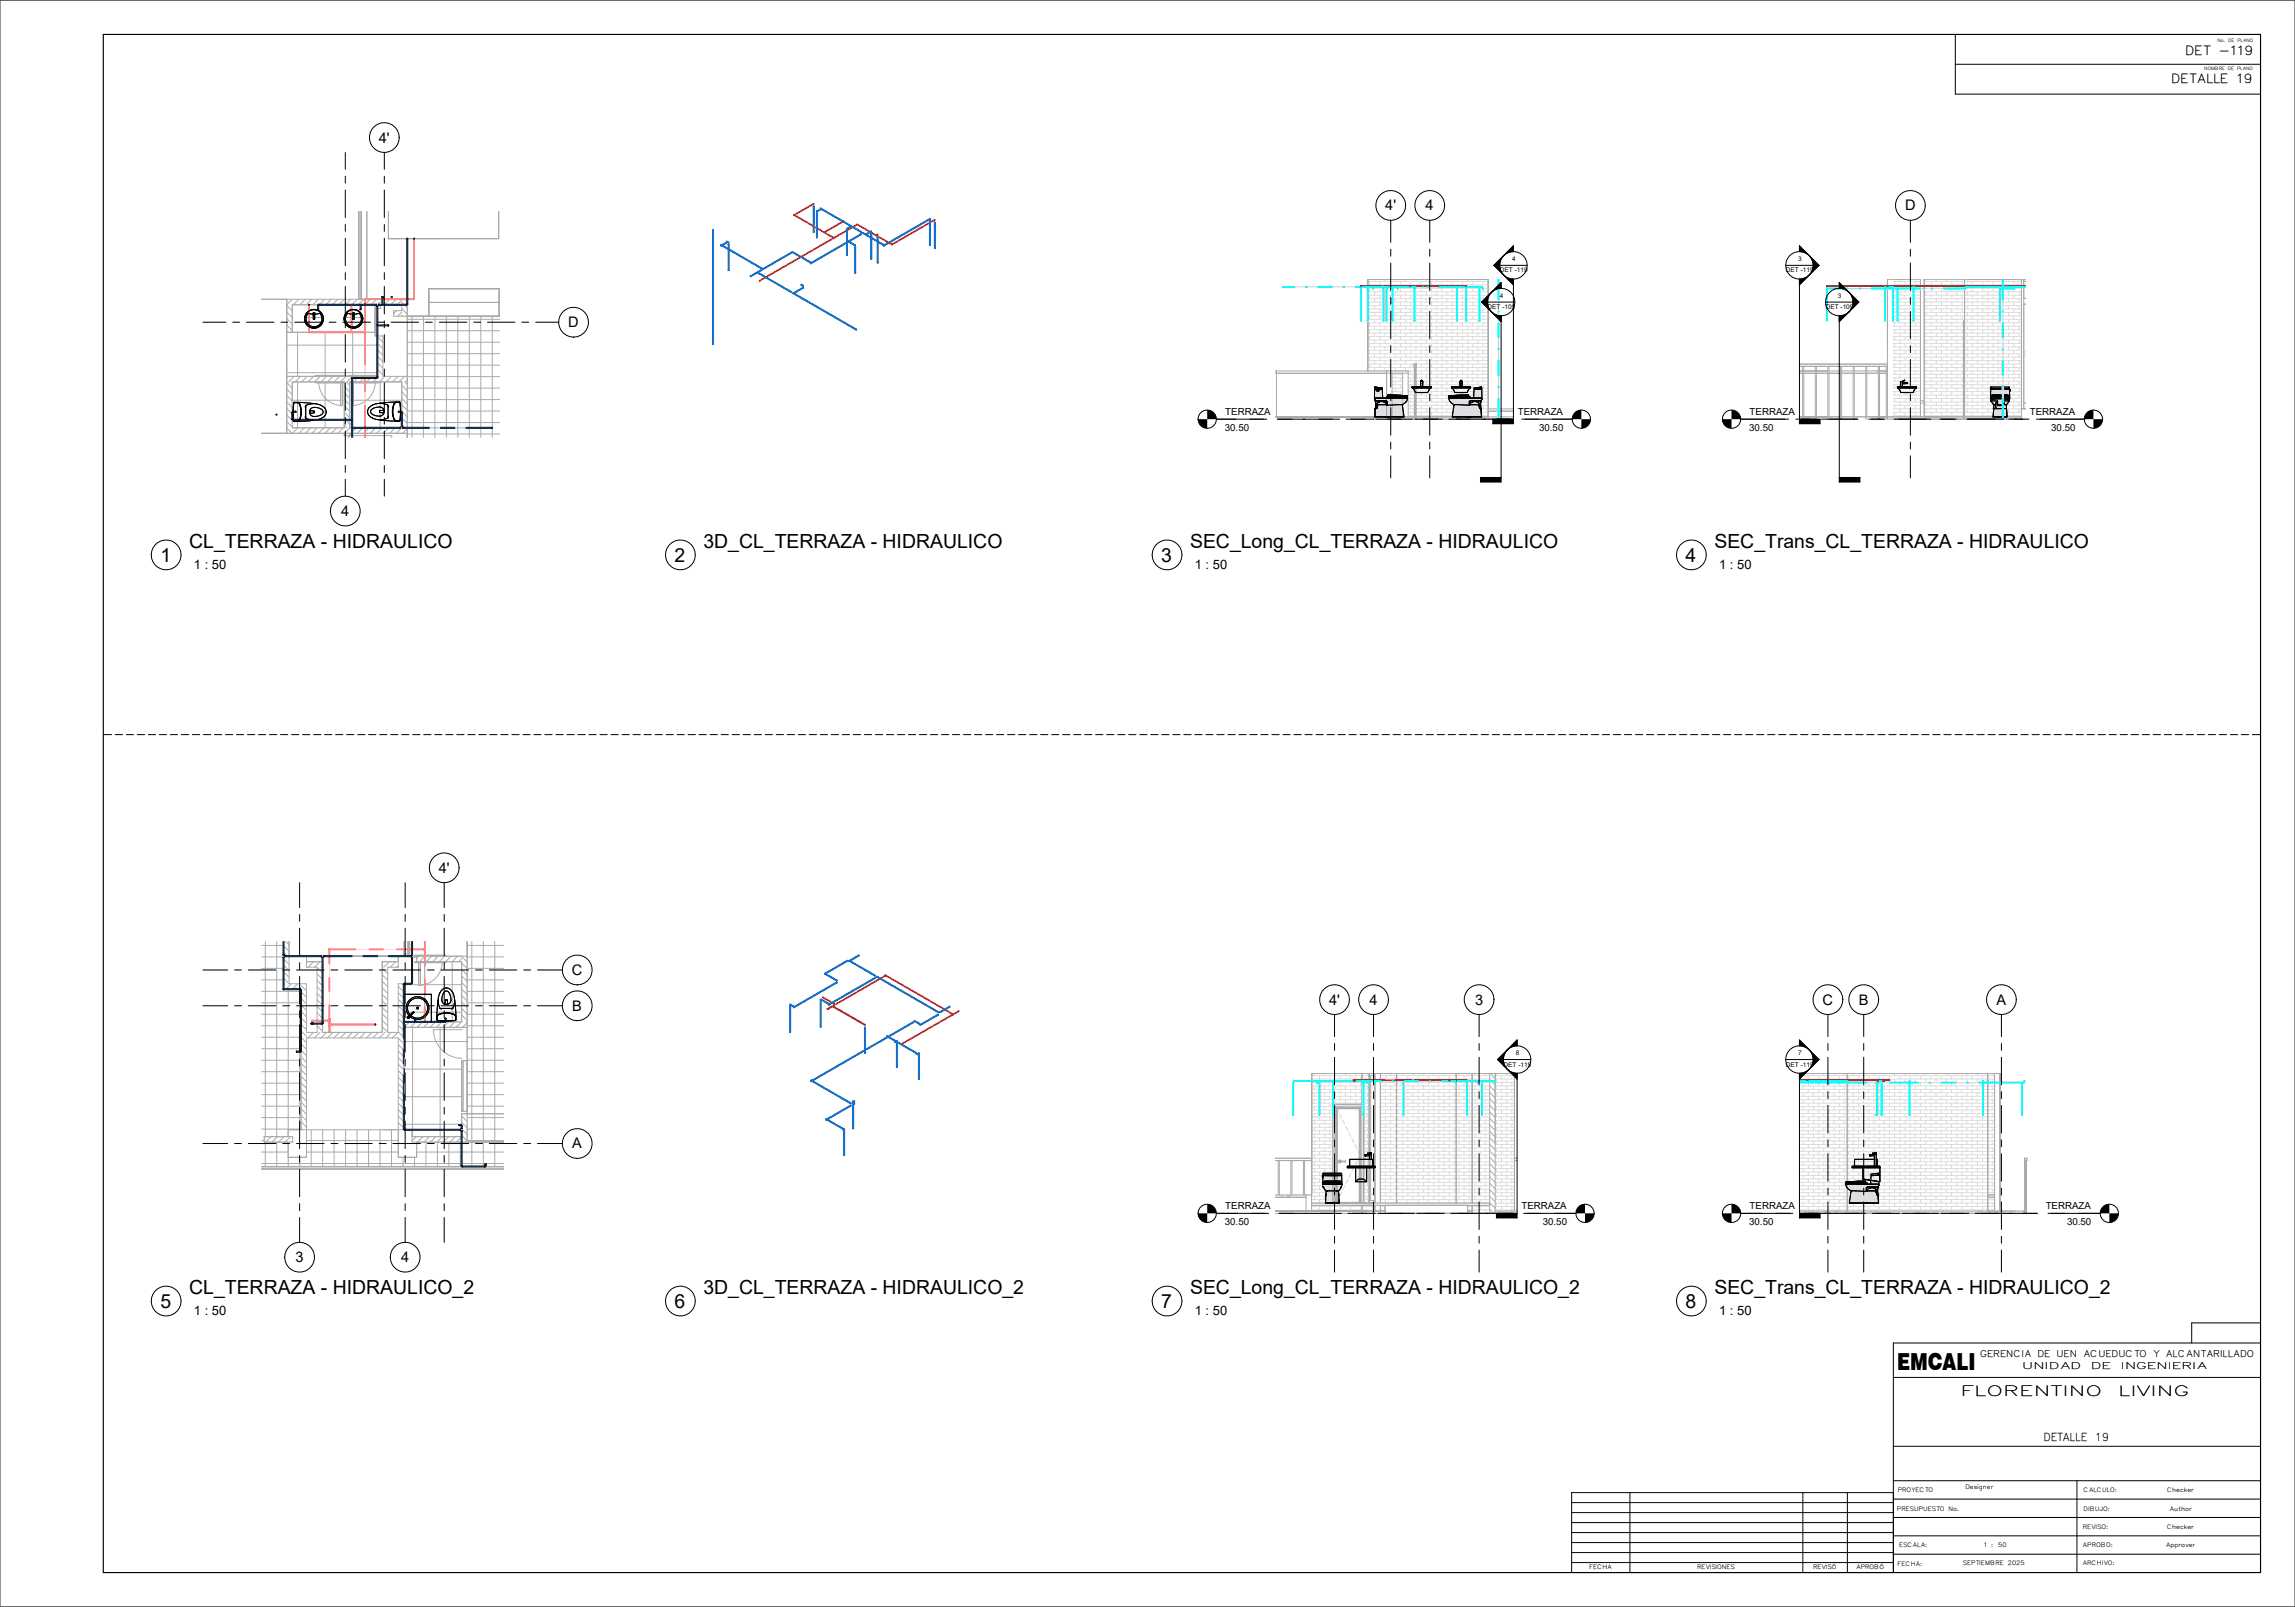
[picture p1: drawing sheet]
<svg xmlns="http://www.w3.org/2000/svg" width="1000mm" height="700mm" viewBox="0 0 1000 700" stroke-linecap="round" stroke-linejoin="round" font-family="sans-serif">
<defs><g id="words">
<text font-size="10.2" x="826.6" y="596.6">EMCALI</text>
<g font-size="8.5">
<text x="82.4" y="238.6">CL_TERRAZA - HIDRAULICO</text>
<text x="306.5" y="238.6">3D_CL_TERRAZA - HIDRAULICO</text>
<text x="518.6" y="238.6">SEC_Long_CL_TERRAZA - HIDRAULICO</text>
<text x="747" y="238.6">SEC_Trans_CL_TERRAZA - HIDRAULICO</text>
<text x="69.9" y="244.6">1</text>
<text x="293.9" y="244.6">2</text>
<text x="506" y="244.6">3</text>
<text x="734.5" y="244.6">4</text>
<text x="82.4" y="563.6">CL_TERRAZA - HIDRAULICO_2</text>
<text x="306.5" y="563.6">3D_CL_TERRAZA - HIDRAULICO_2</text>
<text x="518.6" y="563.6">SEC_Long_CL_TERRAZA - HIDRAULICO_2</text>
<text x="747" y="563.6">SEC_Trans_CL_TERRAZA - HIDRAULICO_2</text>
<text x="69.9" y="569.6">5</text>
<text x="293.9" y="569.6">6</text>
<text x="506" y="569.6">7</text>
<text x="734.5" y="569.6">8</text>
</g>
<g font-size="6.3">
<text x="165.1" y="62.1">4'</text>
<text x="603.6" y="91.7">4'</text>
<text x="621.2" y="91.7">4</text>
<text x="830.1" y="91.7">D</text>
<text x="247.6" y="142.5">D</text>
<text x="148.7" y="224.7">4</text>
<text x="191.2" y="380.2">4'</text>
<text x="249.2" y="424.6">C</text>
<text x="579.1" y="437.6">4'</text>
<text x="596.7" y="437.6">4</text>
<text x="642.7" y="437.6">3</text>
<text x="794.2" y="437.6">C</text>
<text x="809.9" y="437.6">B</text>
<text x="869.9" y="437.6">A</text>
<text x="249.3" y="440.2">B</text>
<text x="249.3" y="500.2">A</text>
<text x="128.8" y="549.7">3</text>
<text x="174.8" y="549.7">4</text>
</g>
<g font-size="6.2">
<text x="854.3" y="608.2">FLORENTINO</text>
<text x="923" y="608.2">LIVING</text>
</g>
<g font-size="5.6">
<text x="84.5" y="247.7">1 : 50</text>
<text x="520.6" y="247.7">1 : 50</text>
<text x="749.1" y="247.7">1 : 50</text>
<text x="84.5" y="572.8">1 : 50</text>
<text x="520.6" y="572.8">1 : 50</text>
<text x="749.1" y="572.8">1 : 50</text>
</g>
<g font-size="5.5">
<text x="952.1" y="23.8">DET -119</text>
<text x="946" y="36.2">DETALLE 19</text>
</g>
<text font-size="4.8" x="890.4" y="627.7">DETALLE 19</text>
<g font-size="4.2">
<text x="533.9" y="180.7">TERRAZA</text>
<text x="661.3" y="180.7">TERRAZA</text>
<text x="762.4" y="180.7">TERRAZA</text>
<text x="884.5" y="180.7">TERRAZA</text>
<text x="533.7" y="187.7">30.50</text>
<text x="670.6" y="187.7">30.50</text>
<text x="762.2" y="187.7">30.50</text>
<text x="893.8" y="187.7">30.50</text>
<text x="533.9" y="526.7">TERRAZA</text>
<text x="662.9" y="526.7">TERRAZA</text>
<text x="762.4" y="526.7">TERRAZA</text>
<text x="891.4" y="526.7">TERRAZA</text>
<text x="533.7" y="533.6">30.50</text>
<text x="672.2" y="533.6">30.50</text>
<text x="762.2" y="533.6">30.50</text>
<text x="900.7" y="533.6">30.50</text>
</g>
<g font-size="4.1">
<text x="862.9" y="591.2">GERENCIA DE UEN ACUEDUCTO Y ALCANTARILLADO</text>
<text x="881.1" y="596.4">UNIDAD</text>
<text x="911.1" y="596.4">DE</text>
<text x="924.2" y="596.4">INGENIERIA</text>
</g>
<g font-size="2.8">
<text x="658.9" y="113.7">4</text>
<text x="783.5" y="113.7">3</text>
<text x="653.6" y="118.7">DET -119</text>
<text x="778.2" y="118.7">DET -119</text>
<text x="653.5" y="129.7">4</text>
<text x="800.8" y="129.7">3</text>
<text x="648.2" y="134.7">DET -109</text>
<text x="795.6" y="134.7">DET -109</text>
<text x="660.5" y="459.6">8</text>
<text x="783.5" y="459.6">7</text>
<text x="655.2" y="464.6">DET -119</text>
<text x="778.2" y="464.6">DET -119</text>
</g>
<g font-size="2.6">
<text x="826.9" y="650.1">PROYECTO</text>
<text x="856.4" y="648.5">Designer</text>
<text x="907.8" y="650">CALCULO:</text>
<text x="944.2" y="650">Checker</text>
<text x="826.6" y="658">PRESUPUESTO No.</text>
<text x="907.9" y="658.1">DIBUJO:</text>
<text x="945.3" y="658">Author</text>
<text x="907.6" y="666">REVISO:</text>
<text x="944.2" y="666">Checker</text>
<text x="827.5" y="673.9">ESCALA:</text>
<text x="864.4" y="673.8">1 : 50</text>
<text x="907.4" y="673.9">APROBO:</text>
<text x="943.7" y="674">Approver</text>
<text x="692.5" y="683.6">FECHA</text>
<text x="739.4" y="683.6">REVISIONES</text>
<text x="790.1" y="683.6">REVISÓ</text>
<text x="808.7" y="683.6">APROBÓ</text>
<text x="826.8" y="681.9">FECHA:</text>
<text x="855.3" y="681.8">SEPTIEMBRE 2025</text>
<text x="907.4" y="681.9">ARCHIVO:</text>
</g>
<g font-size="1.9">
<text x="966.2" y="18.2">No. DE PLANO</text>
<text x="960.5" y="30.6">NOMBRE DE PLANO</text>
</g>
</g></defs>
<path d="M130.6 182.6l-.3 .5 6.6-.1 2.2-.4zM127.9 182.6v.5zM127.7 179.1l.1 .5z" fill="#7b7bff"/>
<path d="M128.7 179.2l.1 .4z" fill="#3c3cfe"/>
<g fill="#7b7bff">
<path d="M174.5 179.1v.5z"/>
<path d="M173.6 179.1h.9v.4l-.9 .1z"/>
<path d="M127.9 182.6l.1 .5h2.1l.5-.5zM127.8 179.1v.5h1v-.5zM128.8 179.1v.5z"/>
</g>
<g fill="#f99">
<path d="M134.5 135.5l.3-.1v7l-.3-.2z"/>
<path d="M153 134.9l.3-.1v8.1l-.3-.1z"/>
<path d="M159.1 186.6l.1 3.9zM159.1 164.9l.1 21.2zM159.1 144.7l.1 19.7z"/>
</g>
<path d="M159.1 186.1l.1 .5zM159.1 164.4l.1 .5z" fill="#bb6aad"/>
<path d="M158.9 186.6l.2 3.9zM158.9 164.9l.2 21.2zM158.9 144.9l.2 19.5z" fill="#f99"/>
<path d="M158.9 186.1l.2 .5zM158.9 164.4l.2 .4z" fill="#bb6aad"/>
<path d="M153 144.6l.3 .1z" fill="#ff8585"/>
<g fill="#f99">
<path d="M134.6 144.7l24.3 .2z"/>
<path d="M153.3 144.6l5.6 .1zM134.8 144.6l18.2 .1z"/>
</g>
<path d="M134.6 142.3l.2 2.3zM134.6 133v2.4z" fill="#f99"/>
<path d="M134.5 142.2l.1 2.5zM134.5 132.9v2.6z" fill="#f99"/>
<path d="M134.5 132.7l.1 .3z" fill="#bb6aad"/>
<path d="M153 142.8l.1 1.8zM153 133v1.9z" fill="#f99"/>
<path d="M153.1 142.9v1.7zM153.1 133v1.9z" fill="#f99"/>
<path d="M159.1 133l.1 11.7zM159.1 130.5l.1 2z" fill="#f99"/>
<path d="M158.9 133l.2 11.6zM158.9 130.3l.2 2.2z" fill="#f99"/>
<path d="M159.1 130.3l.1 .2z" fill="#ff8585"/>
<path d="M159.2 130.3l7.3 .2zM166.9 130.4l10.3 .1z" fill="#f99"/>
<path d="M166.5 130.4l.4 .1z" fill="#bb6aad"/>
<path d="M170.5 130.2l.3 .1z" fill="#ff8585"/>
<path d="M170.8 130.2l6.4 .1zM166.9 130.2l3.6 .1zM159.1 130.2l7.4 .1z" fill="#f99"/>
<path d="M166.5 130.2l.4 .1z" fill="#bb6aad"/>
<g fill="#f99">
<path d="M177.7 130.3l2.8 .2z"/>
<path d="M177.7 130.2l2.6 .1z"/>
<path d="M180.5 104.2l.1 26.1z"/>
</g>
<path d="M180.3 104.1l.2 26.1z" fill="#f99"/>
<path d="M180.3 103.9l.2 .3z" fill="#bb6aad"/>
<path d="M170.7 129.6l.1 .6z" fill="#f99"/>
<path d="M170.5 129.5l.2 .7z" fill="#f99"/>
<g fill="#7b7bff">
<path d="M175.6 186.3l38.9 .3z"/>
<path d="M175.6 186.1l38.9 .2z"/>
</g>
<path d="M166.5 129.3l.2 .2z" fill="#3c3cfe"/>
<path d="M166.5 130.5l.2 2zM166.5 129.3l.2 .9z" fill="#7b7bff"/>
<path d="M166.7 130.5l.2 2zM166.7 129.5l.2 .7v-.8z" fill="#7b7bff"/>
<path d="M164.9 132.7l12.3 .3z" fill="#7b7bff"/>
<path d="M166.4 132.5l.5 .2z" fill="#3c3cfe"/>
<path d="M166.9 132.5l10.3 .2zM164.9 132.5l1.6 .2z" fill="#7b7bff"/>
<path d="M177.5 130.2l.2 .3z" fill="#bb6aad"/>
<path d="M177.5 130.5l.2 2zM177.5 104.2l.2 26v-26.2z" fill="#7b7bff"/>
<path d="M177.3 130.2l.2 .3z" fill="#bb6aad"/>
<path d="M177.3 103.9l.2 .3z" fill="#3c3cfe"/>
<path d="M177.2 130.5l.3 2zM177.3 104l.2 26.2z" fill="#7b7bff"/>
<path d="M156.9 133v1.7z" fill="#7b7bff"/>
<path d="M157.1 134.5l.3 .2z" fill="#3c3cfe"/>
<path d="M157.1 133l.3 1.7z" fill="#7b7bff"/>
<path d="M164.6 141.5h4.6z" fill="#7b7bff"/>
<path d="M169 141.7l.2 .3z" fill="#3c3cfe"/>
<g fill="#7b7bff">
<path d="M164.6 141.7l4.6 .3z"/>
<path d="M127.6 179.1l.1 .2z"/>
<path d="M127.6 179.3l.1 .3z"/>
<path d="M127.1 179.6l.3 3z"/>
<path d="M127.4 179.6l.2 3z"/>
</g>
<path d="M136.8 183.1l16.4-.3zM127.6 182.8l.3 .3z" fill="#7b7bff"/>
<path d="M127.6 182.6l.3 .2zM138.2 182.8h15z" fill="#7b7bff"/>
<path d="M159.2 186.4l15.3 .2zM153.7 186.3l5.2 .3z" fill="#7b7bff"/>
<g fill="#7b7bff">
<path d="M175.1 179.6l.2 6.2z"/>
<path d="M174.8 179.6l.3 6.2z"/>
<path d="M174.5 179.1l.3 .2z"/>
<path d="M174.5 179.4l.3 .2z"/>
<path d="M153.7 186.1l5.2 .2zM159.2 186.1l15.3 .2z"/>
</g>
<path d="M153.5 186.1l.2 .5zM153.5 164.6l.2 .2z" fill="#3c3cfe"/>
<path d="M153.5 186.6l.2 3.9zM153.5 164.9l.2 21.2z" fill="#7b7bff"/>
<path d="M153.3 182.6l.2 .5z" fill="#3c3cfe"/>
<path d="M153.2 183.1l.3 7.4zM153.2 164.6l.3 18z" fill="#7b7bff"/>
<path d="M159.2 164.6l4.9 .3zM153.7 164.6l5.2 .2z" fill="#7b7bff"/>
<path d="M159.2 164.4l4.9 .2zM153.5 164.4l5.4 .2z" fill="#7b7bff"/>
<path d="M164.4 141.5l.2 .5z" fill="#3c3cfe"/>
<g fill="#7b7bff">
<path d="M164.2 133.3l.2 31.1z"/>
<path d="M164.4 142l.2 22.4zM164.4 133.3l.2 8.2z"/>
</g>
<path d="M158.9 132.6l.3 .1z" fill="#bb6aad"/>
<path d="M159.2 132.5l4.7 .2zM138.9 132.5l20 .2z" fill="#7b7bff"/>
<path d="M153 132.7l.3 .2zM158.9 132.7l.3 .2z" fill="#bb6aad"/>
<path d="M156.9 132.7l.5 .2z" fill="#3c3cfe"/>
<path d="M159.2 132.7l4.7 .3zM157.4 132.7l1.5 .2zM138.9 132.7l14.1 .2zM153.3 132.7l3.6 .3z" fill="#7b7bff"/>
<path d="M138.4 133v1.7z" fill="#7b7bff"/>
<path d="M138.6 134.5l.2 .2z" fill="#3c3cfe"/>
<path d="M138.6 133l.2 1.7z" fill="#7b7bff"/>
<g fill="#7b7bff">
<path d="M134.5 132.6l.3 .3z"/>
<path d="M138.4 134.7l.4 .1z"/>
<path d="M156.9 134.7l.5 .1z"/>
</g>
<g fill="#7b7bff">
<path d="M169.2 141.5v.5z"/>
<path d="M166.5 129.2l.4 .1z"/>
</g>
<path d="M170.5 129.4l.3 .1z" fill="#bb6aad"/>
<g fill="#7b7bff">
<path d="M170.5 129.2h.3v.3z"/>
<path d="M177.3 103.8l.4 .1z"/>
<path d="M180.3 103.8l.3 .3z"/>
<circle cx="120.5" cy="180.6" r=".21"/>
</g>
<path d="M159.1 130.5h.1M159.2 130.3h.1M180.3 130.3h.1M180.5 130.2h.1M134.6 144.6h.1M134.8 144.7h.1M153 144.7h.1M153.3 144.7h.1M158.9 144.7h.2M159.1 144.6h.1M159.1 144.7h.1M159.1 144.9h.1" fill="none" stroke="#ff7f7f" stroke-width=".44"/>
<path d="M156.9 132.7h.1M157.4 132.7h.1M153.5 164.9h.1M153.7 164.6h.1M153.5 182.6h.1M153.5 183.1h.1M153.5 186.1h.1M153.5 186.6h.1" fill="none" stroke="#0000e8" stroke-width=".44"/>
<g fill="none" stroke="#ff7e7e" stroke-width=".44">
<path d="M159.1 130.3h.1M159.1 130.5h.1M170.5 130.4h.1M170.8 130.4h.1M177.5 130.2h.1M177.5 130.5h.1M180.3 130.3h.1M180.5 130.2v.1M134.6 144.7h.2M134.6 144.6h.1M153 144.7h.3M158.9 144.7h.2"/>
<path d="M159.1 144.6v.3M159.2 144.7h.1"/>
</g>
<path d="M156.9 132.7h.5M166.4 132.7h.1M166.7 132.7h.1M166.9 132.7h.1M169.1 141.6h.1M169.1 141.9h.1M128.7 179.2h.1M128.7 179.5h.1M153.5 164.6v.3M153.7 164.6h.1M153.5 182.6v.5M153.5 186.1v.5" fill="none" stroke="#0000d1" stroke-width=".44"/>
<path d="M127.7 179.2v.3zM174.5 179.2v.3zM127.9 182.6v.1M127.9 182.7v.3M127.9 183v.1M127.9 182.7l.1 .3M130.5 182.9l-.2 .1M130.6 182.7l-.1 .1M130.7 182.7l-.2 .3M134.3 182.6l1.3 .4zM137.9 182.9l-2.2 .1M137.9 182.9l1.2-.3z" fill="none" stroke="#000083" stroke-width=".44"/>
<g fill="none" stroke="#c66" stroke-width=".44">
<path d="M134.5 136.5l.2 .1M134.7 135.4h.1M134.7 136.6h.1M134.7 135.5l-.2 .1M134.7 135.4l-.2 .1M153 136.8h.2M153.2 136.8h.1M153.3 134.9h-.3l.3 .1M134.5 142.3l.2 .1M134.5 142.1l.2 .2M134.5 141.4l.2 .2M134.7 141.6h.1"/>
<path d="M153 142.8l.3 .1M153 142.7l.3 .1M153 142.2h.1M153.2 142.9h.1"/>
</g>
<g fill="none" stroke="#f77" stroke-width=".44">
<path d="M180.3 103.9h.1M180.6 103.9h.1M134.5 132.7h.1M134.8 132.7h.1M153 132.7h.1M153.3 132.7h.1M158.9 130.3h.3M159.1 130.2h.1M159.1 130.3l.1 .2M159.2 130.3v.2M170.5 130.4h.3M170.5 130.3h.1"/>
<path d="M170.5 129.4h.1M170.5 130.2h.3M170.8 129.4h.1M170.8 130.3h.1M177.5 130.2v.3M180.6 130.3l-.3-.1 .2 .3M134.6 144.9h.1M134.8 144.6l-.2 .1M134.8 144.6l-.3 .1M153 144.6v.1M153 144.6h.3M153.3 144.6l-.3 .1"/>
<path d="M158.9 144.6v.3l.3-.2M158.9 144.6h.2"/>
</g>
<g fill="none" stroke="#0000a2" stroke-width=".44">
<path d="M177.2 103.9h.1M177.3 104h.4M177.7 103.9h.1M138.4 134.7h.1M138.4 133h.1M138.7 134.6l-.3 .1M138.7 134.6l.1 .1M138.8 133h.1M138.9 132.5h.1M138.9 132.8h.1M138.9 133h.1M156.9 132.9h.5"/>
<path d="M156.9 134.7h.1M156.9 134.7h.5M157.4 134.7h.1M163.9 132.5h.1M163.9 133h.1M164.2 133.3h.1M164.6 133.3h.1M164.9 132.5h.1M164.9 133h.1M166.4 132.6l.5 .1zM166.5 129.3h.1M166.5 129.3h.4"/>
<path d="M166.9 129.3h.1M177.2 132.5h.1M177.2 133h.1M177.7 132.5h.1M164.4 141.5h.1M164.4 142h.1M164.6 141.6v.3M169.1 141.6v.3M169.2 141.5h.1M169.2 142h.1M127.1 179.6h.1M127.4 179.6h.1"/>
<path d="M127.6 179.6h.1M127.6 179.1h.1M128.7 179.2v.3M128.8 179.1h.1M128.8 179.6h.1M153.2 164.6h.1M153.5 164.4h.1M153.7 164.8l-.2-.2 .1 .3M164.1 164.9h.1M164.3 164.4h-.2M164.6 164.4h.1M173.6 179.1h.1"/>
<path d="M173.6 179.6h.1M174.8 179.1h.1M174.8 179.6h.1M175.3 179.6h.1M127.1 182.6h.1M127.6 182.6h.1M127.6 182.8h.1M127.6 183.1h.1M153.3 182.6l.1 .5zM153.6 186.1v.5M153.7 186.2v.3M174.5 186.1h.1"/>
<path d="M174.5 186.6h.1M174.8 185.8h.1M175.3 185.8h.1M175.6 186.1h.1M175.6 186.6h.1M214.5 186.1h.1M214.5 186.6h.1"/>
</g>
<g fill="none" stroke="#cc6673" stroke-width=".44">
<path d="M180.3 104.1h.3M134.5 132.9h.2M134.8 132.9h-.1M153 133h.3M158.9 132.5h.3M158.9 133h.3M166.5 130.3v.1M166.9 130.3v.1M170.5 129.5h.3M170.8 129.5h.1M177.2 130.2v.3M177.7 130.2v.3"/>
<path d="M158.9 164.9h.3M158.9 164.4h.3M159 186.6h.1M159 186.1h.1"/>
</g>
<g fill="none" stroke="#aaa" stroke-width=".44">
<path d="M156.4 92v38.3M157.4 92v38.3M159.9 92v38.3M169.3 92v11.9h48v-11.9M114 130.3h63.5v60.2M125 133.1l2.4 2.4M125 135.9l2.4 2.4M125 138.7l2.4 2.4M125 130.3v58.4M127.4 130.3l-2.4 2.4M130.2 130.3l-2.4 2.4M132.8 138.3h8.1"/>
<path d="M133 130.3l-2.4 2.4M133.4 136.5a4.1 4.1 0 0 0 3.4 6.5M135.9 130.3l-2.4 2.4M136.8 134.8a4.1 4.1 0 0 1 4.1 4.1 4.1 4.1 0 0 1-4.1 4.1M136.8 134.8a4.1 4.1 0 0 0-3.4 1.7M136.8 134.8a4.1 4.1 0 0 0-4.1 4.1 4.1 4.1 0 0 0 4.1 4.1M138.7 130.3l-2.4 2.4M141.5 130.3l-2.4 2.4M144.4 130.3l-2.4 2.4M147.2 130.3l-2.4 2.4M149.9 138.3h8.2M150 130.3l-2.4 2.4"/>
<path d="M152.8 130.3l-2.4 2.4M153.7 134.8v8.1M155.7 130.3l-2.4 2.4M158.5 130.3l-2.4 2.4M161.3 130.3l-2.4 2.4M163.5 134l.3 .3M163.5 134.3h2.4v-1.6h9.2v2.6h-3.6v2.4h46.3M164.2 130.3l-2.4 2.4M165.1 132.7l.8 .8M167 130.3l-2.4 2.4M169.8 130.3l-2.4 2.4M172.6 130.3l-2.4 2.4"/>
<path d="M172.8 135.3l-1.3 1.4M175.1 130.8l-2 1.9M175.1 137.3l.4 .4M175.1 134.5l2.4 2.4M175.1 131.6l2.4 2.4M175.1 135.9l-1.8 1.8M176.6 130.3l.9 .9M177.5 139.1h40.3M179.5 137.7v52.8M184.5 137.7v52.8M186.9 137.7v-12h30.6v12M186.9 131.7h30.6"/>
<path d="M189.5 137.7v52.8M194.5 137.7v52.8M199.5 137.7v52.8M204.5 137.7v52.8M209.5 137.7v52.8M214.5 137.7v52.8M125 141.6l2.4 2.4M125 144.4l.3 .3M125 150.3h39.4M125 144.7h38.5M127.4 144.7v-12h36.1v13.6h3.3v17.6h10.7M129.7 144.7v19.2"/>
<path d="M141.7 144.7v18.8M153.7 144.7v18.8M164.4 146.7l2.4 2.4M164.4 149.5l2.4 2.4M164.4 152.3l2.4 2.4M164.4 155.1l2.4 2.4M164.4 158l2.4 2.4M164.4 146.3v17.6h-39.4M177.5 144.1h40.3M177.5 149.1h40.3M177.5 154.1h40.3M177.5 159.1h40.3"/>
<path d="M125 178l2.4 2.4M125 175.1l2.4 2.4M125 172.3l2.4 2.4M125 169.5l2.4 2.4M125 166.7l2.4 2.4M125 162.3h39.4M125.3 163.9l-.3 .4M127.4 174.3h21M127.4 166.3h22.6v20h-22.6zM128.2 163.9l-2.4 2.4M129.7 166.3v20M131 163.9l-2.4 2.4"/>
<path d="M133.8 163.9l-2.4 2.4M136.6 163.9l-2.4 2.4M137.3 163.9v-.4h13.4l.1 .4-2.4 2.4v10.4h.8M137.3 166.3v.4h12.7M138.8 166.3a10.3 10.3 0 0 0 10.4 10.4M139.5 163.9l-2.4 2.4M141.7 166.7v19.6M142.3 163.9l-2.4 2.4M145.1 163.9l-2.4 2.4M148 163.9l-2.4 2.4M149.2 174.3h.8M149.2 166.3v10.4"/>
<path d="M150 179.6l2.4 2.4M150 176.8l2.4 2.4M150 173.9l2.4 2.4M150 171.1l2.4 2.4M150 168.3l2.4 2.4M150.9 166.3l1.5 1.6M152.4 174.3h.8M153.2 166.3v10.4M153.6 163.9l-2.4 2.4M153.7 176.7v9.6M154 174.3h21.1M156.4 163.9l-2.4 2.4v10.4h-.8"/>
<path d="M159.3 163.9l-2.4 2.4M162.1 163.9l-2.4 2.4M163.6 166.3a10.3 10.3 0 0 1-10.4 10.4M164.4 160.8l2.4 2.4M164.4 163.6l.3 .3M164.4 163.5h-12.7v.4M164.9 163.9l-2.4 2.4M165.1 166.3v.4h-12.7M165.7 166.3v20M167.8 163.9l-2.4 2.4M170.6 163.9l-2.4 2.4M173.4 163.9l-2.4 2.4"/>
<path d="M175.1 167.9l2.4 2.4M175.1 170.7l2.4 2.4M175.1 173.5l2.4 2.4M175.1 176.3l2.4 2.4M175.1 179.2l2.4 2.4M176.2 163.9l-2.4 2.4M176.4 166.3l1.1 1.1M177.5 165.6l-.8 .7M177.5 164.1h40.3M177.5 169.1h40.3M177.5 174.1h40.3M177.5 179.1h40.3"/>
<path d="M114 188.7h63.5M125 186.5l2.2 2.2M125 183.6l2.4 2.4M125 180.8l2.4 2.4M129.8 186.3l-2.4 2.4M132.6 186.3l-2.4 2.4M135.4 186.3l-2.4 2.4M138.3 186.3l-2.4 2.4M141.1 186.3l-2.4 2.4M143.9 186.3l-2.4 2.4M146.8 186.3l-2.4 2.4M149.6 186.3l-2.4 2.4"/>
<path d="M150 185.3l1.1 1M150 182.4l2.4 2.4M151.7 189.7v.8M152.2 189.7v.8M152.4 186.3l-2.4 2.4v1h20.7v.8M152.4 186.3v-20h22.7v20M152.4 186.3h22.7M152.4 188.7v1M155.2 186.3l-2.4 2.4M158.1 186.3l-2.4 2.4M160.9 186.3l-2.4 2.4M163.7 186.3l-2.4 2.4"/>
<path d="M166.6 186.3l-2.4 2.4M169.4 186.3l-2.4 2.4M172.2 186.3l-2.4 2.4M175 186.3l-2.4 2.4M175.1 182l2.4 2.4M175.1 184.8l1.5 1.5M177.5 186.7l-2 2M177.5 184.1h40.3M177.5 189.1h40.3"/>
<circle cx="154" cy="138.9" r="4.1"/>
</g>
<g fill="none" stroke="#000" stroke-width=".44">
<path d="M134.5 135.5a4.1 4.1 0 0 0 .3 6.9M134.5 135.5a4.1 4.1 0 0 1 6.4 3.2 4.1 4.1 0 0 1-6.1 3.7M134.5 135.5h.1M134.7 136.6h.1M134.7 136.6l-.2-.1a3.2 3.2 0 0 0 .1 5M134.8 136.6l1.7 .3M136.5 136.3l.8 .2-.5 .4-.3-.1zM136.5 136.8l.2 2.4 .4-.2v-2.2M137.1 136.9l2.2-.4a3.5 3.5 0 0 1 .1 4.7 3.5 3.5 0 0 1-4.6 .5M153.2 135h.1M153.2 136.8h.1M153.2 134.9a4.1 4.1 0 0 0-3.3 4 4.1 4.1 0 0 0 3.4 4"/>
<path d="M153.3 135a4 4 0 0 1 4.5 4.8 4 4 0 0 1-6.2 2.3 4 4 0 0 1 .2-6.6l1.3-.5M153.3 134.8v.1M153.3 134.8a4.1 4.1 0 0 1 4.8 4.1 4.1 4.1 0 0 1-4.8 4M153.6 136.3l.9 .2-.5 .4-.5-.4zM153.7 136.9l-2.2-.4a3.5 3.5 0 0 0 .1 4.8 3.5 3.5 0 0 0 4.8 0 3.5 3.5 0 0 0 .1-4.8l-2.2 .4M153.7 136.8l.1 2.4 .5-.2v-2.2M134.6 141.5l.1 .1M134.6 142.2a4 4 0 0 1 .3-6.9 4 4 0 0 1 5.8 3.6 4 4 0 0 1-5.9 3.4l-.1-.1M134.6 142.2h.1M134.7 142.4h.1M134.7 141.6l.1 .1M153.1 142.8h.1"/>
<path d="M153.2 142.7h.1M153.3 142.9h.1M127.7 179.4v.1M127.7 179.5v.1M127.7 179.6l.2 3M127.7 179.3v.1M127.7 179.2h.1M127.7 179.1v.1M127.7 179.1l.4-3.8a38.6 38.6 0 0 1 11.8 1.3 2.96 2.96 0 0 1 2.2 2.8 2.96 2.96 0 0 1-2.2 2.9l-.8 .3M127.8 179.1l.2-3.4a1.96 1.96 0 0 1 2.6 .6l.5 3.8-.6 2.6M127.8 179.6l.1 3M127.8 179.1v.5"/>
<path d="M129.4 175.3l.5 .1a6.5 6.5 0 0 1 .8 7.2M135.3 178.9l1.6 .2v.7l-1.6 .2zM135.4 178a4.2 4.2 0 0 1 5.4 1.1 3.1 3.1 0 0 1-4 2.3 2 2 0 0 1-1.8-1.2 2 2 0 0 1 .4-2.2zM136.8 175.8l-2.3 .3-1.1 .4-.4 .5v4.8l.4 .5 .9 .3M161.8 178.5a4.5 4.5 0 0 1 5.1-.6 2.13 2.13 0 0 1 .1 2.7 2.13 2.13 0 0 1-2.7 .6 2.7 2.7 0 0 1-2.8-2.2zM165.4 178.9l1.6-.2 .1 1h-1.6zM165.4 175.7l2.4 .3 1.1 .4 .4 .5v4.8l-.3 .4-3.6 .8M172.9 175.1l-.5 .1a6.5 6.5 0 0 0 0 8.1l.5 .2M174.5 179.1l-.2-3.6a1.96 1.96 0 0 0-2.6 .7 7 7 0 0 0 .6 6.9l.3 .2a1.23 1.23 0 0 0 1.7-.2l.2-3.5M174.5 179.1v.5M174.5 179.1l-.3-3.9a38.6 38.6 0 0 0-11.8 1.2 2.96 2.96 0 0 0-2.2 2.9 2.96 2.96 0 0 0 2.2 2.8 34.2 34.2 0 0 0 11.9 1.2l.2-3.7M174.5 179.1v.1"/>
<path d="M174.5 179.2h.1M174.5 179.3v.3M174.6 179.3h.1M127.9 182.6h.1M127.9 183.1h.1M127.9 183.1l.4 .5 8.5-.5M130.5 183.1l-1.1 .5M130.5 182.8a1.86 1.86 0 0 1-2.5 .3v-.1M130.5 183v.1M130.5 182.8h.1M130.7 182.7h.1M130.7 182.6l-.1 .3"/>
<path d="M135.6 183h.1M136.8 183.1h.1M137.9 182.9h.1"/>
<circle cx="136.8" cy="137.4" r=".34"/>
<circle cx="154" cy="137.4" r=".34"/>
</g>
<g fill="none" stroke="#ff5353" stroke-width=".44">
<path d="M159.2 130.5l21.4-.2v-26.4h-.3v26.3h-21.2l-.2 14.4M159.2 130.5v28.1M170.5 129.4v1M170.5 129.4h.1M170.5 129.4h.3v1M177.5 130.2v.3M180.3 130.3h.1M134.8 144.6h18.2M134.8 144.6v-11.9h-.3l.1 12.2h24.4M153 144.7v-12h.3v12M153.3 144.6h5.7M158.9 144.9v13.8"/>
<path d="M159.1 144.7h.1M158.9 164.7v6M158.9 176.7v13.8M159.2 164.6v6M159.2 176.6v13.9"/>
</g>
<g fill="none" stroke="#000040" stroke-width=".44">
<path d="M177.2 103.9v26.3M177.2 103.9l.1 .1M177.2 103.9h.5M177.7 103.9v26.3M177.7 103.9v.1M180.4 104.1v-.3l.2 .3M134.4 132.7l.3-.1 .1 .2M134.4 132.7l.1 .2M134.5 132.8h.1M138.4 134.7h.4M138.5 134.6l-.1 .1M138.5 134.6h.2"/>
<path d="M138.5 134.6h.1M138.7 134.6h.1M138.8 134.6h.1M138.8 134.7h.1M153 133h-14.6v1.7M153.3 133h10.6v-.5h-25l-.1 2.2M156.9 132.8v1.9M156.9 134.7h.5M156.9 134.7h.1M157 134.6h.1M157 134.6h.2M157.3 134.6h.1"/>
<path d="M157.4 134.7h.1M157.4 132.8v1.9M166.4 132.6h.1M166.5 129.3l-.1 3.4M166.5 129.3h.1M166.5 129.3h.4M166.6 129.5h.1M166.7 129.5h.1M166.8 132.5h10.4M166.9 132.7h.1M166.9 132.6h.1M166.9 129.3v3.4"/>
<path d="M166.9 129.3h.1M170.5 129.5h.1M170.6 129.2l.2 .3zM170.8 129.5h.1M177.2 130.5v2.5h-12.3v-.5h1.8M177.7 130.5v2h-.5M164.6 141.6v-8.3h-.4l-.1 31.6h-10.5M164.6 141.9v22.5l-11.4 .2v18.1M169 141.7h.1M169.2 141.6l.1 .3-4.9 .1v-.5h4.8v.5M127.1 179.6h.5v3h-.5zM128.6 179.3v.1"/>
<path d="M128.7 179.5h.1M128.7 179.2l-.1 .1M128.7 179.2h.1M128.8 179.2l.1 .3-1.3 .1v-.5h1.2v.5M153.7 164.8v21.4M174.8 179.6h-1.2v-.5h1.2v6.7h.5v-6.2h-.5M120.4 180.4l.2 .4zM153.2 183v7.5M153.5 182.6h-25.9v.5h25.9M153.5 186.1h21v.5h-21M153.7 186.5v4M187.1 186.1h-11.5v.5h11.5"/>
<path d="M191.9 186.6h6.3M191.9 186.1h6.3M203 186.1h11.5v.5h-11.5"/>
</g>
<g fill="#0080ff">
<path d="M373 143.5l.2-.1-.2 .4z"/>
<path d="M345.6 127.6l27.5 15.8-.2 .2z"/>
<path d="M345.6 127.5l27.6 15.9z"/>
<path d="M345.5 127.8l27.5 15.9z"/>
<path d="M375.9 101.3l8.7 5-.1 .3z"/>
<path d="M375.8 101.5l8.7 5.2z"/>
<path d="M384.9 106.9l.2 .3z"/>
<path d="M368.9 99.5l.2 .4z"/>
<path d="M369 99.5l1.5-.8z"/>
<path d="M369.1 99.5l1.5-.7-1.4 1z"/>
<path d="M369.2 99.8l1.4-.9z"/>
<path d="M369.2 104.7l3.5 2z"/>
<path d="M369.2 104.8l3.4 1.9-.1 .3z"/>
<path d="M369.1 105l3.4 2.1z"/>
<path d="M317.4 105.6h.2l-.2 .3z"/>
<path d="M316.6 105.1l1 .4z"/>
<path d="M316.6 105.1l.9 .5-.2 .2z"/>
<path d="M316.5 105.3l.9 .6z"/>
<path d="M314 106.9l.2 .3z"/>
<path d="M314.5 106.6l1.8-1z"/>
<path d="M314.5 106.6l.3 .2 1.6-1z"/>
<path d="M314.8 106.8l1.6-.9z"/>
<path d="M314.1 106.6l18.3 10.5-.3 .1z"/>
<path d="M314.2 106.5l18.2 10.6z"/>
<path d="M314 106.8l18.1 10.4z"/>
<path d="M344.8 127.1h.2l-.2 .3z"/>
<path d="M345.8 127.6l4.3-2.3-4 2.4z"/>
<path d="M345.7 127.5l4.3-2.4z"/>
<path d="M346.1 127.7l4-2.3z"/>
<path d="M349.9 124.4h.2l-.2 .3z"/>
<path d="M349.2 123.8l.9 .5z"/>
<path d="M349.1 123.9l.9 .4-.2 .3z"/>
<path d="M349 124.1l.9 .6z"/>
<path d="M353.1 114.6l.2 .3z"/>
<path d="M355.8 92l.2 .3z"/>
<path d="M355.9 91.9l1.3-.7z"/>
<path d="M356 91.9l1.3-.5-1.2 .8z"/>
<path d="M356.1 92.2l1.2-.7z"/>
<path d="M317.3 106.4l.4 .1z"/>
<path d="M354.4 89.8l.4 .1z"/>
<path d="M355.8 92.2l.4 .1z"/>
<path d="M368.8 99.8h.5z"/>
<path d="M372.4 107.6h.5z"/>
<path d="M372.9 107.7l-.1 11.3z"/>
<path d="M372.4 107.7l.1 11.3z"/>
<path d="M372.5 107.8h.3l-.2 11.2z"/>
<path d="M379.4 101.5l.4 .1z"/>
<path d="M382.2 103.2l.4 .1z"/>
<path d="M405.1 95.7l.3-.1z"/>
<path d="M407.1 96.8h.4z"/>
<path d="M407.5 96.9v11.2z"/>
<path d="M407.1 96.9l.1 11.2z"/>
<path d="M407.2 96.9h.3l-.2 11.3z"/>
<path d="M310.9 100.1l-.1 49.9z"/>
<path d="M377.2 101.9l1.7-.9zM379.1 100.8l.5-.2z"/>
<path d="M377.2 102l.4 .1 1.6-.9-.3-.2zM379.2 100.9h.6l-.2-.3z"/>
<path d="M377.6 102.1l1.6-.9zM379.5 101l.3-.1z"/>
<path d="M376 101.3l1.2 .7zM377.2 102l7.5 4.3z"/>
<path d="M385 106.9l.2 .2 2.1-1.2-.3-.2zM387.3 105.5l.3 .2 17.7-10.3z"/>
<path d="M384.9 106.8l2.1-1.1zM387.2 105.5l18-10.3z"/>
<path d="M385.2 107.1l2.1-1.2zM387.6 105.7l17.7-10.2z"/>
<path d="M333.7 121l11 6.3 .1-.2-10.9-6.3zM330 118.5v.3l3.3 2 .3-.2z"/>
<path d="M334 120.8l10.9 6.2zM330 118.5l3.7 2.1z"/>
<path d="M333.6 121l11.1 6.4zM330 118.8l3.3 2z"/>
<path d="M327.2 120.4l2.7-1.6zM330.3 118.6l15-8.6z"/>
<path d="M332.4 117l12.9-7.4zM326.9 120.2l5.5-3.1z"/>
<path d="M330 118.5l.3 .1 15-8.6v-.4zM327 120.2l.2 .2 2.8-1.6-.1-.3z"/>
<path d="M349 112.1l3.7 2.1 .2-.2-3.6-2.1zM345.3 109.6v.4l3.4 1.9 .3-.2z"/>
<path d="M349.3 111.9l3.6 2.1zM345.3 109.6l3.7 2.1z"/>
<path d="M348.9 112.1l3.9 2.2zM345.3 110l3.4 1.9z"/>
<path d="M353.2 114.6l.2 .2 16.3-9.4-.4-.2zM369.8 105l.3 .2 5.3-3.2z"/>
<path d="M353.2 114.5l16.1-9.3zM369.7 105l5.5-3.2z"/>
<path d="M353.4 114.8l16.3-9.4zM370.1 105.2l5.3-3.1z"/>
<path d="M371.9 98.9l3.4 1.9zM367.7 96.5l3.9 2.2zM357.6 90.6l9.8 5.7z"/>
<path d="M371.6 99.1l3.5 2 .1-.2-3.3-2zM367.4 96.7l3.8 2.2 .3-.2-3.8-2.2zM357.5 90.7l9.6 5.8 .3-.2z"/>
<path d="M371.5 99.1l3.6 2.1zM367.3 96.7l3.9 2.2zM357.4 90.9l9.7 5.6z"/>
<path d="M317.6 108.9v8.9zM317.7 106.5v2z"/>
<path d="M317.3 108.7v9.1zM317.3 106.5v1.8z"/>
<path d="M317.3 108.8l.2 9.1 .1-9zM317.3 106.6v1.7l.3 .1v-1.8z"/>
<path d="M354.7 98.8v2.4zM354.7 89.9l.1 8.6z"/>
<path d="M354.3 98.6l.1 2.6zM354.3 89.9l.1 8.4z"/>
<path d="M354.4 98.7l.1 2.5 .2-2.4zM354.4 90v8.3l.3 .2v-8.5z"/>
<path d="M356.1 99.7v3.9zM356.2 92.3v7z"/>
<path d="M355.7 99.4l.1 4.2zM355.7 92.3l.1 6.8z"/>
<path d="M355.8 99.5l.2 4.2 .1-4zM355.8 92.4v6.7l.3 .2v-6.9z"/>
<path d="M369.2 105.8v5.4zM369.2 100.4v4.4z"/>
<path d="M368.8 106l.1 5.2zM368.8 100.6v4.9zM368.8 99.9v.4z"/>
<path d="M368.9 105.9l.2 5.3 .1-5.4zM368.9 100.6v4.8l.3-.1v-4.9zM368.9 100v.2l.3-.1z"/>
<path d="M379.8 103.9v9zM379.8 101.6v1.8z"/>
<path d="M379.4 103.7l.1 9.2zM379.4 101.6l.1 1.6z"/>
<path d="M379.5 103.7l.1 9.2 .2-9zM379.5 101.7v1.5l.3 .2v-1.8z"/>
<path d="M382.6 105.5v9zM382.6 103.2v1.9z"/>
<path d="M382.2 105.3l.1 9.2zM382.2 103.2l.1 1.6z"/>
<path d="M382.3 105.3l.1 9.2 .2-9zM382.3 103.3v1.5l.3 .2v-1.7z"/>
<path d="M405.3 97v9.9zM405.4 95.6l-.1 1.1z"/>
<path d="M405 97.3v9.6zM405 95.8v1.1z"/>
<path d="M405 97.2l.2 9.7 .1-9.9zM405 95.7v1.2l.3-.2v-1z"/>
<circle cx="384.6" cy="106.5" r=".21"/>
<circle cx="372.6" cy="106.9" r=".21"/>
<circle cx="352.8" cy="114.2" r=".21"/>
<circle cx="375.2" cy="101" r=".21"/>
</g>
<path d="M310.5 100.1v49.9" fill="none" stroke="#0080ff" stroke-width=".44"/>
<path d="M310.5 100.2h.3l-.1 49.8z" fill="#0080ff"/>
<g fill="none" stroke="#f00" stroke-width=".44">
<path d="M345.9 93.7l17.1 9.9M345.9 93.6v.1M345.9 93.6l.1 .1M346 93.5l8.6-4.8-8.2 5M346.1 93.5l17.3 10M359.1 101.1l8.6-4.8-8.2 4.9M363.4 103.6v.1M363.4 103.6h.1M363.4 103.7v.1M381.6 102.4l.8-.4-.4 .5M381.7 102.4h.1M386.6 105.1l-.2 .3"/>
<path d="M388.6 106.4l18.8-10.7-18.7 10.9M388.6 106.6l-15.1-8.7-42.4 24.6M388.7 106.4l-15.2-8.8-42.6 24.6M331 122.2l.1 .2"/>
<circle cx="388.7" cy="106.5" r=".12"/>
</g>
<g fill="none" stroke="#0065ca" stroke-width=".44">
<path d="M310.5 100l.4 .1zM354.3 98.6l.2 2.6 .3-.1v-2.2M354.3 89.9v8.4M354.8 89.9v8.6M355.7 99.4l.3 4.3 .2-4M355.7 92.3v6.8M355.8 91.9l1.3-.7 .2 .2-1.2 1-.3-.2M355.9 92.2h-.1M356.2 92.3v7M357.4 90.9l.3-.3 9.7 5.7M357.4 91h.1M357.4 91l9.6 5.5"/>
<path d="M367.3 96.7l3.9 2.2M367.7 96.5l3.9 2.2M368.8 99.9v.4M368.9 99.8h.3M368.9 99.5l1.7-.7-1.4 1M369 99.8h-.1M369.3 99.9v.1M371.5 99.1l3.6 2.1M371.9 98.9l3.4 2M405 95.8v1.1M405 97.3v9.5M405.3 95.6l-.2-.4-17.9 10.3"/>
<path d="M405.3 95.6l-17.6 10.2M405.3 95.5l-.2 .2M405.4 97v9.8l-.4 .1M405.4 95.6v1M407.1 96.8l.2 11.4 .2-11.4M310.5 100.1l.2 49.9 .2-49.9M314 106.9l.2 .3 .1-.2M314.1 106.9l.2-.4 18.2 10.5M314.1 106.9l17.9 10.3M314.5 106.6l1.8-.9 .1 .3-1.5 .9M314.5 107.1l-.2 .1M317.3 108.7l.2 9.2 .2-8.9"/>
<path d="M317.3 106.5v1.7M317.6 105.6l-1.1-.4 .9 .7M317.7 106.5v2M330 118.5h.1M330.1 118.5l3.6 2.1M348.6 112l-3.3-2-14.9 8.7M348.9 112.1l3.9 2.2M349 111.7l-3.8-2.1-18.3 10.6M349.4 111.9l3.6 2.1M368.8 100.6v4.9M369.3 105.7l-.2 5.5-.3-5.2M369.3 100.4v4.3"/>
<path d="M369.3 105.2h.1M369.3 105.2l-16.2 9.3M369.7 105l5.6-3-5.1 3.2M369.7 105.4l-16.4 9.5M372.4 107.7l.2 11.3 .3-11.3M372.8 106.7l-3.7-1.8 3.4 2.2M378.8 101l-1.7 1M379.1 100.8l.5-.2v.5M379.2 101.2l-1.6 1M379.4 103.7l.2 9.2 .2-9M379.4 101.6v1.6M379.6 101.4l-.1 .2h.3v1.9"/>
<path d="M382.2 105.3l.2 9.2 .2-8.9M382.2 103.2v1.6M382.3 103.1l.3 .1v1.9M382.4 103.1h-.1M384.8 106.3l-8.9-4.9 8.6 5.3M386.9 105.7l-2 1.1M387.4 105.9l-2.3 1.3M405 106.9h.1M326.9 120.2l.2 .3M327.1 120.5l2.8-1.6 3.4 1.9M333.6 121l11.1 6.4M334 120.8l10.9 6.3"/>
<path d="M345.5 127.8v.1M345.5 127.7v.1M345.5 127.6v.1M345.5 127.9l27.5 15.8M345.6 127.9l.1 .1M345.7 127.5l4.4-2.3-3.9 2.6M345.7 127.5l-.2 .3M345.7 127.5l27.5 15.9M350.1 124.3l-1.1-.3 .9 .7"/>
<circle cx="354.5" cy="89.9" r=".18"/>
<circle cx="355.9" cy="92.1" r=".18"/>
<circle cx="369" cy="99.7" r=".18"/>
<circle cx="407.3" cy="96.9" r=".18"/>
<circle cx="317.5" cy="106.6" r=".18"/>
<circle cx="317.5" cy="105.7" r=".18"/>
<circle cx="352.8" cy="114.1" r=".18"/>
<circle cx="353.3" cy="114.7" r=".18"/>
<circle cx="372.6" cy="107.7" r=".18"/>
<circle cx="372.7" cy="106.9" r=".18"/>
<circle cx="375.3" cy="101.1" r=".18"/>
<circle cx="384.6" cy="106.4" r=".18"/>
<circle cx="385" cy="107" r=".18"/>
<circle cx="344.8" cy="127.2" r=".18"/>
<circle cx="350" cy="124.6" r=".18"/>
<circle cx="373.1" cy="143.5" r=".18"/>
</g>
<g fill="#dde1e5">
<path d="M633.5 173.4h2v2.9l-2-.1z"/>
<path d="M632 173.4h1.5v2.8l-1.5-1.1z"/>
<path d="M631.3 173.4h.7v1.7z"/>
<path d="M645.5 173.4v.7z"/>
<path d="M645.1 173.4h.4l-.2 1.2z"/>
<path d="M635.5 173.4h9.6v1.2l-4.3-.1-.5 .4-.1 1.6-4.7-.2z"/>
<path d="M634 176.3h1.8l-.1 5.3h-2.3z"/>
<path d="M635.8 176.3l4.4 .2v-.3h4l.5 1.7 .8 .1v3.6h-9.8z"/>
<path d="M633.6 176.3h.4l-.6 5.3h-.6z"/>
<path d="M644.7 177.5h.6v.5h-.5z"/>
<path d="M640.8 175.6a2.67 2.67 0 0 1 2.9-.5 2.67 2.67 0 0 1 1.6 2.4h-.6l-.5-1.3h-3.6l-.2-.1z"/>
<path d="M631.3 172.8h5.3v.6h-5.3z"/>
<path d="M636.6 172.8h3.5v.6h-3.5z"/>
<path d="M640.1 172.8l.1 .6z"/>
<path d="M640.2 172.8v.6z"/>
<path d="M640.2 172.8l.2 .6z"/>
<path d="M631.3 172.4l5.3-.3v.7h-5.3z"/>
<path d="M636.6 172.1h3.3l.1 .7h-3.4z"/>
<path d="M609.1 173.4h2v2.8l-2 .1z"/>
<path d="M611.1 173.4h1.5v1.7l-1.5 1.1z"/>
<path d="M612.6 173.4h.7l-.7 1.7z"/>
<path d="M598.9 173.4l.2 .7z"/>
<path d="M599.1 173.4h.4v1.2l-.4-.5z"/>
<path d="M599.5 173.4h9.6v2.9l-4.8 .2v-1.6l-.5-.4-4.3 .1z"/>
<path d="M600.4 176.3l3.9-.1v.3l4.5-.2 .1 5.3h-9.9l.1-3.6 .8-.1z"/>
<path d="M608.8 176.3h1.8l.6 5.3h-2.3z"/>
<path d="M610.6 176.3h.4l.8 5.3h-.6z"/>
<path d="M599.3 177.5h.6v.4l-.6 .1z"/>
<path d="M600.2 175.6l1.1-.6a2.68 2.68 0 0 1 2.9 1.1l-3.8 .1-.5 1.3h-.6l.1-.8z"/>
<path d="M604.5 172.8h3.5v.6h-3.5z"/>
<path d="M608 172.8h5.3v.6h-5.3z"/>
<path d="M604.2 172.8l.2 .6z"/>
<path d="M604.4 172.8v.6z"/>
<path d="M604.4 172.8l.1 .6z"/>
<path d="M608 172.1l5.3 .3v.4h-5.3z"/>
<path d="M604.7 172.1h3.3v.7h-3.4z"/>
<path d="M642.6 174.6l1.9 1 .6 1.1 .2-2.1zM640.3 174.9l-.1 1.3h.4l-.2-.1a2.67 2.67 0 0 1 2.2-1.2v-.3l-1.8-.1z"/>
<path d="M642.3 169.7l-.2 3.7h.7v-3.7zM642.3 169v.6h.5v-.7z"/>
<path d="M642.8 169.7v3.7h1.2l.1-3.8zM642.8 168.9v.7l1.3-.1v-.7z"/>
<path d="M644.1 169.6l-.1 3.8h1.1v-3.9zM644.1 168.8v.7l1-.1v-.7z"/>
<path d="M645.1 169.5v3.9h.4v-3.9zM645.1 168.7v.7h.4v-.8z"/>
<path d="M645.5 169.5l.2 3.9zM645.5 168.6l.2 .8z"/>
<path d="M599.3 174.6l.1 2.1 .3-.6a2.67 2.67 0 0 1 2.3-1.2v-.3zM602 174.6v.3a2.14 2.14 0 0 1 2.1 1.3h.2v-1.4l-.5-.3z"/>
<path d="M599.1 169.5v3.9h.4v-3.9zM599.1 168.6v.8h.4v-.7z"/>
<path d="M599.5 169.5v3.9h1.1l-.1-3-.9-.3 .5-.5 .4 .4v-.4zM599.5 168.7v.7l1 .1v-.7z"/>
<path d="M600.5 169.6v.4h.4l-.4 .4 .1 3h1.2v-3.7zM600.5 168.8v.7l1.3 .1v-.7z"/>
<path d="M601.8 169.7v3.7h.7l-.2-3.7zM601.8 168.9v.7h.5v-.6z"/>
<path d="M598.9 169.4v4zM599 168.6l.1 .8z"/>
</g>
<path d="M599.7 169.8l.4-.2 .8 .4-.3 .3a.57 .57 0 0 1-.6 .1 .57 .57 0 0 1-.4-.5z" fill="#f4f4f4"/>
<g fill="#f7f7f7">
<path d="M636.1 166.2h1l-.1 2.4h-.8z"/>
<path d="M636.8 165.7l.2 .5z"/>
<path d="M636.5 165.6l.2 .2z"/>
<path d="M636.4 165.7l-.2 .5z"/>
</g>
<g fill="#f9f9f9">
<path d="M632.5 168.9h8.2z"/>
<path d="M636.6 168.9h4l-.8 1h-3.2z"/>
<path d="M632.7 168.9h3.9v1h-3.1z"/>
<path d="M636.6 169.9h3.2l-.6 1.1h-2.6z"/>
<path d="M633.5 169.9h3.1v1.1h-2.6z"/>
<path d="M632.4 168.6h8.4z"/>
<path d="M632.4 168.7h8.4z"/>
<path d="M635.9 168.9h.7zM636.6 168.9h.3zM638.4 168.9h.3z"/>
</g>
<g fill="#f7f7f7">
<path d="M618.9 166.2h1l-.1 2.4h-.8z"/>
<path d="M619.6 165.7l.2 .5z"/>
<path d="M619.4 165.6l.2 .2z"/>
<path d="M619.2 165.7l-.2 .5z"/>
</g>
<g fill="#f9f9f9">
<path d="M615.3 168.9h8.2z"/>
<path d="M619.4 168.9h4l-.8 1h-3.2z"/>
<path d="M615.5 168.9h3.9v1h-3.1z"/>
<path d="M619.4 169.9h3.2l-.5 1.1h-2.7z"/>
<path d="M616.3 169.9h3.1v1.1h-2.6z"/>
<path d="M615.3 168.6h8.3z"/>
<path d="M615.2 168.7h8.4z"/>
<path d="M618.7 168.9h.7zM619.4 168.9h.3zM621.1 168.9h.4z"/>
</g>
<g fill="#f00">
<path d="M614.5 124.6l24.3 .1z"/>
<path d="M638.8 124.4l.1 .3z"/>
<path d="M620.1 124.5l.3 .2z"/>
<path d="M614.4 124.4v.3z"/>
<path d="M593 124.4l3 .2z"/>
<path d="M593.1 124.6l2.9 .1z"/>
<path d="M592.8 124.5l.3 .2z"/>
<path d="M620.3 124.4h18.5zM614.4 124.4h5.9z"/>
<path d="M602.8 124.4l11.6 .2zM596 124.4h6.7z"/>
<path d="M602.9 124.6l11.5 .1zM596 124.6l6.7 .1z"/>
<circle cx="602.8" cy="124.6" r=".16"/>
</g>
<g fill="#80ffff">
<path d="M559 124.8l37.2 .2z"/>
<path d="M559 125l37.2 .2z"/>
<path d="M596.2 124.8l12.3 .2z"/>
<path d="M596.2 125l12.3 .2z"/>
<path d="M608.5 124.8l.5 .2z"/>
<path d="M608.5 125l.5 .2z"/>
<path d="M644.6 124.8l1.2 .2z"/>
<path d="M644.6 125l1.2 .2z"/>
<path d="M634.6 124.8l10 .2z"/>
<path d="M634.6 125l10 .2z"/>
<path d="M609 124.8l.3 .2z"/>
<path d="M609 125l.3 .2z"/>
<path d="M609.3 124.8l.2 .2z"/>
<path d="M609.3 125l.2 .2z"/>
<path d="M609.5 124.8l25.1 .2z"/>
<path d="M609.5 125l25.1 .2z"/>
<path d="M644.4 125.9l.2 13.8z"/>
<path d="M644.6 125.9l.2 13.8z"/>
<path d="M638.6 125.9l.2 13.8z"/>
<path d="M638.8 125.9l.2 13.8z"/>
<path d="M634.6 125.9l.2 13.8z"/>
<path d="M634.8 125.9l.2 13.8z"/>
<path d="M616.1 125.9l.2 13.8z"/>
<path d="M616.3 125.9l.2 13.8z"/>
<path d="M604 125.9l.2 13.8z"/>
<path d="M604.2 125.9l.2 13.8z"/>
<path d="M606.5 125.9l.2 13.8z"/>
<path d="M606.7 125.9l.3 13.8z"/>
<path d="M602.6 125.9l.2 13.8z"/>
<path d="M602.8 125.9l.2 13.8z"/>
<path d="M595.8 125.9l.2 13.8z"/>
<path d="M596 125.9l.2 13.8z"/>
<path d="M592.8 125.9l.2 13.8z"/>
<path d="M593 125.9l.2 13.8z"/>
<path d="M652.8 121.6l.2 61z"/>
<path d="M653 121.6l.2 61z"/>
<circle cx="606.7" cy="125" r=".21"/>
<circle cx="596" cy="125.7" r=".21"/>
<circle cx="616.3" cy="125.7" r=".21"/>
<circle cx="646.1" cy="125.7" r=".21"/>
<circle cx="598.4" cy="125.7" r=".21"/>
<circle cx="609" cy="125.7" r=".21"/>
<circle cx="634.8" cy="125.7" r=".21"/>
</g>
<g fill="none" stroke="#dcdcdc" stroke-width=".44">
<path d="M596 122.6h52.5M596 124.1h52.5M596 125.6h52.5M596 127.1h52.5M596 128.6h52.5M596 130.1h52.5M596 131.6h52.5M596 133.1h52.5M596 134.6h52.5M596 136.1h52.5M596 137.6h52.5M596 139.1h52.5"/>
<path d="M596.7 122.6v1.5M596.7 125.6v1.5M596.7 128.6v1.5M596.7 131.6v1.5M596.7 134.6v1.5M596.7 137.6v1.5M599 121.6v1M599 124.1v1.5M599 127.1v1.5M599 130.1v1.5M599 133.1v1.5M599 136.1v1.5"/>
<path d="M599 139.1v1.5M601.2 122.6v1.5M601.2 125.6v1.5M601.2 128.6v1.5M601.2 131.6v1.5M601.2 134.6v1.5M601.2 137.6v1.5M603.5 121.6v1M603.5 124.1v1.5M603.5 127.1v1.5M603.5 130.1v1.5M603.5 133.1v1.5"/>
<path d="M603.5 136.1v1.5M603.5 139.1v1.5M605.7 122.6v1.5M605.7 125.6v1.5M605.7 128.6v1.5M605.7 131.6v1.5M605.7 134.6v1.5M605.7 137.6v1.5M608 121.6v1M608 124.1v1.5M608 127.1v1.5M608 130.1v1.5"/>
<path d="M608 133.1v1.5M608 136.1v1.5M608 139.1v1.5M610.2 122.6v1.5M610.2 125.6v1.5M610.2 128.6v1.5M610.2 131.6v1.5M610.2 134.6v1.5M610.2 137.6v1.5M612.5 121.6v1M612.5 124.1v1.5M612.5 127.1v1.5"/>
<path d="M612.5 130.1v1.5M612.5 133.1v1.5M612.5 136.1v1.5M612.5 139.1v1.5M614.7 122.6v1.5M614.7 125.6v1.5M614.7 128.6v1.5M614.7 131.6v1.5M614.7 134.6v1.5M614.7 137.6v1.5M617 121.6v1M617 124.1v1.5"/>
<path d="M617 127.1v1.5M617 130.1v1.5M617 133.1v1.5M617 136.1v1.5M617 139.1v1.5M619.2 122.6v1.5M619.2 125.6v1.5M619.2 128.6v1.5M619.2 131.6v1.5M619.2 134.6v1.5M619.2 137.6v1.5M621.5 121.6v1"/>
<path d="M621.5 124.1v1.5M621.5 127.1v1.5M621.5 130.1v1.5M621.5 133.1v1.5M621.5 136.1v1.5M621.5 139.1v1.5M623.7 122.6v1.5M623.7 125.6v1.5M623.7 128.6v1.5M623.7 131.6v1.5M623.7 134.6v1.5M623.7 137.6v1.5"/>
<path d="M626 121.6v1M626 124.1v1.5M626 127.1v1.5M626 130.1v1.5M626 133.1v1.5M626 136.1v1.5M626 139.1v1.5M628.2 122.6v1.5M628.2 125.6v1.5M628.2 128.6v1.5M628.2 131.6v1.5M628.2 134.6v1.5"/>
<path d="M628.2 137.6v1.5M630.5 121.6v1M630.5 124.1v1.5M630.5 127.1v1.5M630.5 130.1v1.5M630.5 133.1v1.5M630.5 136.1v1.5M630.5 139.1v1.5M632.7 122.6v1.5M632.7 125.6v1.5M632.7 128.6v1.5M632.7 131.6v1.5"/>
<path d="M632.7 134.6v1.5M632.7 137.6v1.5M635 121.6v1M635 124.1v1.5M635 127.1v1.5M635 130.1v1.5M635 133.1v1.5M635 136.1v1.5M635 139.1v1.5M637.2 122.6v1.5M637.2 125.6v1.5M637.2 128.6v1.5"/>
<path d="M637.2 131.6v1.5M637.2 134.6v1.5M637.2 137.6v1.5M639.5 121.6v1M639.5 124.1v1.5M639.5 127.1v1.5M639.5 130.1v1.5M639.5 133.1v1.5M639.5 136.1v1.5M639.5 139.1v1.5M641.7 122.6v1.5M641.7 125.6v1.5"/>
<path d="M641.7 128.6v1.5M641.7 131.6v1.5M641.7 134.6v1.5M641.7 137.6v1.5M644 121.6v1M644 124.1v1.5M644 127.1v1.5M644 130.1v1.5M644 133.1v1.5M644 136.1v1.5M644 139.1v1.5M646.2 122.6v1.5"/>
<path d="M646.2 125.6v1.5M646.2 128.6v1.5M646.2 131.6v1.5M646.2 134.6v1.5M646.2 137.6v1.5M596 140.6h52.5M596 142.1h52.5M596 143.6h52.5M596 145.1h52.5M596 146.6h52.5M596 148.1h52.5M596 149.6h52.5"/>
<path d="M596 151.1h52.5M596 152.6h52.5M596 154.1h52.5M596 155.6h52.5M596 157.1h52.5M596 158.6h52.5M596.7 140.6v1.5M596.7 143.6v1.5M596.7 146.6v1.5M596.7 149.6v1.5M596.7 152.6v1.5M596.7 155.6v1.5"/>
<path d="M596.7 158.6v1.5M599 142.1v1.5M599 145.1v1.5M599 148.1v1.5M599 151.1v1.5M599 154.1v1.5M599 157.1v1.5M601.2 140.6v1.5M601.2 143.6v1.5M601.2 146.6v1.5M601.2 149.6v1.5M601.2 152.6v1.5"/>
<path d="M601.2 155.6v1.5M601.2 158.6v1.5M603.5 142.1v1.5M603.5 145.1v1.5M603.5 148.1v1.5M603.5 151.1v1.5M603.5 154.1v1.5M603.5 157.1v1.5M605.7 140.6v1.5M605.7 143.6v1.5M605.7 146.6v1.5M605.7 149.6v1.5"/>
<path d="M605.7 152.6v1.5M605.7 155.6v1.5M605.7 158.6v1.5M608 142.1v1.5M608 145.1v1.5M608 148.1v1.5M608 151.1v1.5M608 154.1v1.5M608 157.1v1.5M610.2 140.6v1.5M610.2 143.6v1.5M610.2 146.6v1.5"/>
<path d="M610.2 149.6v1.5M610.2 152.6v1.5M610.2 155.6v1.5M610.2 158.6v1.5M612.5 142.1v1.5M612.5 145.1v1.5M612.5 148.1v1.5M612.5 151.1v1.5M612.5 154.1v1.5M612.5 157.1v1.5M614.7 140.6v1.5M614.7 143.6v1.5"/>
<path d="M614.7 146.6v1.5M614.7 149.6v1.5M614.7 152.6v1.5M614.7 155.6v1.5M614.7 158.6v1.5M617 142.1v1.5M617 145.1v1.5M617 148.1v1.5M617 151.1v1.5M617 154.1v1.5M617 157.1v1.5M619.2 140.6v1.5"/>
<path d="M619.2 143.6v1.5M619.2 146.6v1.5M619.2 149.6v1.5M619.2 152.6v1.5M619.2 155.6v1.5M619.2 158.6v1.5M621.5 142.1v1.5M621.5 145.1v1.5M621.5 148.1v1.5M621.5 151.1v1.5M621.5 154.1v1.5M621.5 157.1v1.5"/>
<path d="M623.7 140.6v1.5M623.7 143.6v1.5M623.7 146.6v1.5M623.7 149.6v1.5M623.7 152.6v1.5M623.7 155.6v1.5M623.7 158.6v1.5M626 142.1v1.5M626 145.1v1.5M626 148.1v1.5M626 151.1v1.5M626 154.1v1.5"/>
<path d="M626 157.1v1.5M628.2 140.6v1.5M628.2 143.6v1.5M628.2 146.6v1.5M628.2 149.6v1.5M628.2 152.6v1.5M628.2 155.6v1.5M628.2 158.6v1.5M630.5 142.1v1.5M630.5 145.1v1.5M630.5 148.1v1.5M630.5 151.1v1.5"/>
<path d="M630.5 154.1v1.5M630.5 157.1v1.5M632.7 140.6v1.5M632.7 143.6v1.5M632.7 146.6v1.5M632.7 149.6v1.5M632.7 152.6v1.5M632.7 155.6v1.5M632.7 158.6v1.5M635 142.1v1.5M635 145.1v1.5M635 148.1v1.5"/>
<path d="M635 151.1v1.5M635 154.1v1.5M635 157.1v1.5M637.2 140.6v1.5M637.2 143.6v1.5M637.2 146.6v1.5M637.2 149.6v1.5M637.2 152.6v1.5M637.2 155.6v1.5M637.2 158.6v1.5M639.5 142.1v1.5M639.5 145.1v1.5"/>
<path d="M639.5 148.1v1.5M639.5 151.1v1.5M639.5 154.1v1.5M639.5 157.1v1.5M641.7 140.6v1.5M641.7 143.6v1.5M641.7 146.6v1.5M641.7 149.6v1.5M641.7 152.6v1.5M641.7 155.6v1.5M641.7 158.6v1.5M644 142.1v1.5"/>
<path d="M644 145.1v1.5M644 148.1v1.5M644 151.1v1.5M644 154.1v1.5M644 157.1v1.5M646.2 140.6v1.5M646.2 143.6v1.5M646.2 146.6v1.5M646.2 149.6v1.5M646.2 152.6v1.5M646.2 155.6v1.5M646.2 158.6v1.5"/>
<path d="M596 160.1h20.3M596 161.6h20.3M599 160.1v1.5M603.5 160.1v1.5M606.6 163.1h4.6M606.6 164.6h4.6M606.6 166.1h4.6M606.6 167.6h4.6M606.6 169.1h4.6M606.6 170.6h4.6M606.6 172.1h4.6M606.6 173.6h4.6"/>
<path d="M606.6 175.1h4.6M606.6 176.6h4.6M606.6 178.1h4.6M606.6 179.6h4.6M608 160.1v1.5M608 163.1v1.5M608 166.1v1.5M608 169.1v1.5M608 172.1v1.5M608 175.1v1.5M608 178.1v1.5M610.2 162.6v.5"/>
<path d="M610.2 164.6v1.5M610.2 167.6v1.5M610.2 170.6v1.5M610.2 173.6v1.5M610.2 176.6v1.5M610.2 179.6v1.5M612.5 160.1v1.5M613.6 163.1h2.7M613.6 164.6h2.7M613.6 166.1h2.7M613.6 167.6h2.7M613.6 169.1h2.7"/>
<path d="M613.6 170.6h2.7M613.6 172.1h2.7M613.6 173.6h2.7M613.6 175.1h2.7M613.6 176.6h2.7M613.6 178.1h2.7M613.6 179.6h2.7M614.7 161.6v1.5M614.7 164.6v1.5M614.7 167.6v1.5M614.7 170.6v1.5M614.7 173.6v1.5"/>
<path d="M614.7 176.6v1.5M614.7 179.6v1.5M616.8 160.1h31.7M616.8 161.6h31.7M616.8 163.1h31.7M616.8 164.6h31.7M616.8 166.1h31.7M616.8 167.6h31.7M616.8 169.1h31.7M616.8 170.6h31.7M616.8 172.1h31.7M616.8 173.6h31.7"/>
<path d="M616.8 175.1h31.7M616.8 176.6h31.7M616.8 178.1h31.7M616.8 179.6h31.7M617 160.1v1.5M617 163.1v1.5M617 166.1v1.5M617 169.1v1.5M617 172.1v1.5M617 175.1v1.5M617 178.1v1.5M619.2 161.6v1.5"/>
<path d="M619.2 164.6v1.5M619.2 167.6v1.5M619.2 170.6v1.5M619.2 173.6v1.5M619.2 176.6v1.5M619.2 179.6v1.5M621.5 160.1v1.5M621.5 163.1v1.5M621.5 166.1v1.5M621.5 169.1v1.5M621.5 172.1v1.5M621.5 175.1v1.5"/>
<path d="M621.5 178.1v1.5M623.7 161.6v1.5M623.7 164.6v1.5M623.7 167.6v1.5M623.7 170.6v1.5M623.7 173.6v1.5M623.7 176.6v1.5M623.7 179.6v1.5M626 160.1v1.5M626 163.1v1.5M626 166.1v1.5M626 169.1v1.5"/>
<path d="M626 172.1v1.5M626 175.1v1.5M626 178.1v1.5M628.2 161.6v1.5M628.2 164.6v1.5M628.2 167.6v1.5M628.2 170.6v1.5M628.2 173.6v1.5M628.2 176.6v1.5M628.2 179.6v1.5M630.5 160.1v1.5M630.5 163.1v1.5"/>
<path d="M630.5 166.1v1.5M630.5 169.1v1.5M630.5 172.1v1.5M630.5 175.1v1.5M630.5 178.1v1.5M632.7 161.6v1.5M632.7 164.6v1.5M632.7 167.6v1.5M632.7 170.6v1.5M632.7 173.6v1.5M632.7 176.6v1.5M632.7 179.6v1.5"/>
<path d="M635 160.1v1.5M635 163.1v1.5M635 166.1v1.5M635 169.1v1.5M635 172.1v1.5M635 175.1v1.5M635 178.1v1.5M637.2 161.6v1.5M637.2 164.6v1.5M637.2 167.6v1.5M637.2 170.6v1.5M637.2 173.6v1.5"/>
<path d="M637.2 176.6v1.5M637.2 179.6v1.5M639.5 160.1v1.5M639.5 163.1v1.5M639.5 166.1v1.5M639.5 169.1v1.5M639.5 172.1v1.5M639.5 175.1v1.5M639.5 178.1v1.5M641.7 161.6v1.5M641.7 164.6v1.5M641.7 167.6v1.5"/>
<path d="M641.7 170.6v1.5M641.7 173.6v1.5M641.7 176.6v1.5M641.7 179.6v1.5M644 160.1v1.5M644 163.1v1.5M644 166.1v1.5M644 169.1v1.5M644 172.1v1.5M644 175.1v1.5M644 178.1v1.5M646.2 161.6v1.5"/>
<path d="M646.2 164.6v1.5M646.2 167.6v1.5M646.2 170.6v1.5M646.2 173.6v1.5M646.2 176.6v1.5M646.2 179.6v1.5M606.6 181.1h4.6M608 181.1v.5M613.6 181.1h2.7M616.8 181.1h31.7M617 181.1v.5M621.5 181.1v.5"/>
<path d="M626 181.1v.5M630.5 181.1v.5M635 181.1v.5M639.5 181.1v.5M644 181.1v.5"/>
</g>
<g fill="none" stroke="#aaa" stroke-width=".44">
<path d="M616.1 158.6h1v1h-1zM616.3 159.6v23h-17.9v-1M616.8 159.6v23h42.7M555.6 162.6h51v19M596 161.6v-40h52.5v61M648.5 179.1h11M648.5 178.1h11M555.6 181.6h60.7M556.2 181.6v-20h48v20M608.3 181.6v1M609 181.6v1M609.7 182.6h.1"/>
<path d="M610 181.6v1M611.2 181.6v-19h2.4v19M616.8 181.6h42.7M620.4 182.6h.1M624.1 182.6h.1M634.8 182.6h.1M646.1 181.6v1"/>
</g>
<path d="M555.6 161.6h.6v1M604.2 162.6v-1h9.4v1M606.6 162.6h4.6" fill="none" stroke="#aaa" stroke-width=".5"/>
<g fill="none" stroke="#000" stroke-width=".44">
<path d="M598.9 173.4h.3M598.9 173.4v.4M599.1 169.5h.1M599.1 169.4h.1M599.1 168.6h.1M598.9 168.6v4.8M598.9 173.9l.2 .2M599.1 174.1l.2 .5M599.1 169.5h.4M599.1 169.4h.4M599.1 178h.6M599.1 178l-.1 3.6h12.2"/>
<path d="M599.1 178h.2M599.1 168.6l.4 .1M599.2 173.4h9.9M599.2 173.4h3.3M599.3 174.6h2.5M599.3 174.6l.1 2.1zM599.3 178h.4M599.5 169.5l1 .1M599.5 169.4l1 .1M599.5 168.7l1 .1M599.9 177.6v.2M599.9 177.8l-.2 .2"/>
<path d="M599.9 177.8l-.1 .2M599.9 177.5v.1M600 177.4l-.1 .1M600 177h.1M600.1 169.6l-.3 .1a.58 .58 0 0 0 .4 .8 .58 .58 0 0 0 .7-.5M600.1 169.6l.8 .4M600.1 169.6l-.4 .2M600.2 176.7l-.1 .2zM600.4 176.3l-.5 1.3M600.4 176.3l-.2 .2M600.4 176.2h3.6M600.4 176.2h3.9"/>
<path d="M600.4 176.2v.1M600.5 168.8h.5M600.5 168.8l1.3 .1M600.5 169.5h.5M600.5 169.5l1.3 .1M600.5 169.6h.5M600.5 169.6l1.3 .1M600.7 175.2l-1 .9M600.9 170l-.4 .4M601 175.1h.1M601 168.9h.8M601 169.5l.8 .1"/>
<path d="M601 169.6l.8 .1M601.8 168.9l.5 .1 .2 4.4M601.8 169.6h.5zM601.8 169.7h.5zM601.9 174.6h-.1M602 174.6h-.2M602 174.6h-.1M602 174.9l-1 .2M602.3 174.9l1 .3M602.5 173.4h1.7M603.8 174.5l-1.8 .1M603.8 174.5l.2 .2"/>
<path d="M603.8 174.5v.1M603.8 175.6l.4 .5M603.9 174.6l.1 .1M604 174.7l.3 .1M604 176.2h.3M604.2 173.4h9M604.2 176.1a2.69 2.69 0 0 0-3.2-1.1 2.69 2.69 0 0 0-1.7 3M604.2 176.1l-.2 .1M604.3 174.8v.1M604.3 174.9h.1M604.3 174.9v1.6M604.3 176.2v.3"/>
<path d="M604.3 174.9v1.3M604.4 172.8v.6M604.4 172.8h.1M604.4 172.8l-.2 .6M604.5 172.8h3.5M604.6 172.8l.1-.7 7 .2 1.6 .1v1M606 172.8h2M608 172.8h4M608 172.8h5.3zM609.1 173.4h1M610.8 173.4h.3M611 176.3h.1"/>
<path d="M611 176.3l-6.7 .2M611 176.3l.8 5.3M611.6 173.4h1M612.6 175.1l-1.6 1.2M613 173.4h.1M613.2 173.4h.1M613.2 173.9l-.6 1.2M613.3 173.4l-.7 1.7M615.3 168.6h.7M615.3 168.6v.3M615.3 168.6h8.3M615.3 168.6h3.7"/>
<path d="M615.3 168.6h5.6M615.3 168.9h8.2M615.3 168.9h.7M615.3 168.8v.1M615.5 168.9l1.3 2.1h2.6M616 168.6h2.9M616.5 168.9h.8M617 168.6h1.9M617.6 168.9h.9M618.9 168.9h.4M618.9 166.2h1M618.9 166.2l.1 2.4h-3"/>
<path d="M619.1 171h.3zM619.1 167v.1M619.2 165.7l.4 .1M619.2 165.7h.1M619.2 165.7l-.3 .5M619.2 165.7l.1 .1M619.3 165.8h.1M619.4 168.9h.7M619.4 171h.3M619.6 165.8h.1M619.6 165.8h-.3M619.6 165.8l.1 .4h-.6l.2-.4"/>
<path d="M619.6 168.6h.1M619.7 165.7l.2 .5M619.7 171h.1M619.7 167v.1M619.9 166.2v2.4h3M620.1 168.6h1.8M620.1 168.6h2.8M620.1 168.6h3.5M620.5 168.9h.4M620.9 168.6h-.9h1.9M620.9 168.6h2.6M621.3 168.9h.4"/>
<path d="M621.9 168.6h1M622.1 168.9h.4M623.5 168.9l-1.4 2.1h-2.7M623.5 168.8v.1M623.6 168.6l-.1 .3M631.3 173.4l.7 1.7M631.3 173.4h.6M631.3 172.4v1M631.3 173.4h.1M631.4 173.8l.6 1.3M631.5 173.4h8.7M632 175.1l1.5 1.2"/>
<path d="M632 173.4h2.3M632.5 168.6h2.6M632.5 168.6v.3M632.5 168.6h8.2M632.5 168.6h1.8M632.5 168.9h8.2M632.5 168.9l1.5 2.1h2.6M632.5 168.8v.1M632.6 172.8h4M632.9 168.9h.2M633.1 168.6h2.8M633.1 168.6h1.1"/>
<path d="M633.1 168.6h.4M633.5 172.8h-2.2h5.3M633.5 172.8h3.1M633.5 168.6h2.6h-1.8M633.5 168.9h2.2M633.5 176.3h.1M633.6 176.3l6.6 .2M633.6 176.3l-.8 5.3M633.6 176.3h.1M634.2 168.6h1.7M634.2 168.6h1.8M634.3 168.6h6.4"/>
<path d="M634.5 173.4h.6M635.1 168.6h.8M635.5 173.4h9.6M635.9 168.9h.4M636.1 166.2h.1M636.1 166.2h1M636.1 166.2l.2 2.4M636.3 171h.3zM636.3 167v.1M636.4 165.7h.4M636.4 165.7h.1M636.4 165.7l-.2 .5"/>
<path d="M636.4 165.7l.1 .1M636.5 165.8l-.2 .4M636.5 165.8h.1M636.6 172.8h3.5M636.6 172.1h3.3l.1 .7h-3.4M636.6 172.1l-5.3 .3M636.6 172.8h2M636.6 171h2.6M636.6 171h.4zM636.6 168.9h1M636.7 165.8h.1M636.7 165.8h-.2"/>
<path d="M636.7 165.8l.2 .4h-.6M636.8 165.7l.3 .5M636.8 165.7l-.1 .1M636.9 167v.1M637.1 168.6h3.6M637.1 166.2v2.4h3M637.1 168.6h2M637.1 168.6h1.3M637.1 168.6h1.2M638 168.9h.4M638.4 168.6h2.3M638.4 168.6h1.6"/>
<path d="M638.8 168.9h.4M639.1 168.6h.9M639.1 168.6h.5M639.6 168.9h.1M639.6 168.6h.5M640 168.6h.1M640.1 172.8h.1M640.2 173.4h.2M640.2 172.8l.2 .6M640.2 172.8v.6M640.2 174.9v1.6M640.2 176.2h4"/>
<path d="M640.2 176.2v.3M640.2 174.9v1.3M640.2 176.2h.4M640.3 174.9h-.1M640.3 174.8v.1M640.4 176.1a2.69 2.69 0 0 1 3.2-1.1 2.69 2.69 0 0 1 1.7 3M640.4 176.1l.2 .1M640.4 173.4h1.7M640.6 176.2h3.6M640.6 174.7l-.3 .1M640.7 168.9l-1.4 2.1M640.7 168.8v.1"/>
<path d="M640.7 174.6l-.1 .1M640.7 168.6l.1 .3M640.8 168.9h-.1M640.8 175.6l-.4 .5M640.8 174.5l-.2 .2M640.8 174.5l1.8 .1M640.8 174.5v.1M641.9 174.9l-.6 .3M642.1 173.4h3M642.3 174.9h1M642.3 169.7h.5zM642.3 169.6h.5z"/>
<path d="M642.6 174.6h.2M642.8 174.6h2.5M643.5 175l.7 .4M643.5 175l.1 .1M644.2 176.2v.1M644.2 176.3l.5 1.3M644.2 176.3l.2 .2M644.4 176.7l.1 .2zM644.4 175.6l.5 .5M644.6 177h.1M644.6 177.4l.1 .1M644.7 177.5v.1"/>
<path d="M644.7 177.8l.2 .2M644.7 177.6v.2M644.7 177.8v.1M644.9 178h.6M644.9 178h.4M645.1 168.7l-2.8 .3-.2 4.4M645.1 169.4l-2.3 .2M645.1 169.5l-2.3 .2M645.1 173.4h.6M645.3 178h.2M645.3 174.6l-.2 2.1zM645.5 168.6l-.4 .1"/>
<path d="M645.5 168.6h.1M645.5 178h.1M645.5 169.4h-.4M645.5 169.4h.1M645.5 169.5h-.4M645.5 169.5h.1M645.5 174.1l-.2 .5M645.5 174.1l-.1 .3M645.5 178v3.6h-12.1M645.6 168.6l.1 4.8M645.7 173.7l-.2 .4zM645.7 173.4v.4"/>
<path d="M603.6 181.6h2M611.2 181.6h.6zM632.8 181.6h.6zM639 181.6h2"/>
</g>
<g fill="none" stroke="#f00" stroke-width=".44">
<path d="M592.7 124.6h9.4M592.9 124.4l.2 .3zM593 124.3v.5M596 124.4v.3M602.1 124.4h-9.1l-.1 .3h9.2M602.8 124.4v.3M602.8 124.4h.1M602.8 124.7h.1M602.8 124.6h.1M603.2 124.6h11.4M603.3 124.4h11.1M603.3 124.7h11.1"/>
<path d="M614.2 124.6l.1 .1M614.3 124.4l-.1 .2M614.3 124.7h.1M614.4 124.3v.5M614.4 124.4l.1 .2M614.4 124.4v.2M614.4 124.6v.1M614.4 124.6l-.1 .1M614.5 124.6l-.1 .1M615 124.4h4.7M615 124.7h4.7M615 124.6h4.6"/>
<path d="M620 124.6h.5M620.2 124.4l.2 .3zM620.3 124.4v.3M620.3 124.3v.5M620.9 124.4l18 .1-.1 .2h-17.9M620.9 124.6h18.2M638.7 124.4l.2 .3zM638.8 124.3v.5"/>
</g>
<g fill="none" stroke="#0ff" stroke-width=".44">
<path d="M559 125h5.1M564.1 124.8h-5.1v.4h5.1M568.9 124.8h.5M568.9 125.2h.5M568.9 125h.5M574.2 124.8h6.3M574.2 125.2h6.3M574.2 125h6.3M585.3 124.8h.5M585.3 125.2h.5M585.3 125h.5M590.6 124.8h5.1"/>
<path d="M590.6 125.2h5.1M590.6 125h5.1M592.8 125.9h.4v13.8h-.4zM593 125.9v13.8M595.7 125.7h.5M595.8 125.7h.4M595.8 125.7l.1 .1M595.8 125.9h.4v13.8h-.4zM595.9 125.8l.1 .1M596 125.4l-.1 .4M596 125.4v14.3M596.2 125.7l-.3 .1"/>
<path d="M596.2 125h9.8M598.1 125.7h.5M598.2 125.7l.3-.2-.2 .3M598.2 125.7l.1 .1M598.4 125.4l-.1 .4M602.6 125.9h.4v13.8h-.4zM602.8 125.9v13.8M604 125.9h.4v13.8h-.4zM604.2 125.9v13.8M606.1 124.8h-9.9v.4h9.9M606.5 125.9h.5v13.8h-.5zM606.5 125h.1"/>
<path d="M606.5 124.9v.1M606.5 125l.1 .1M606.6 125.1h.1M606.6 124.8l-.1 .1M606.6 124.8h.1M606.6 125.2h.1M606.7 125.2h.1M606.7 124.8h.1M606.7 125h.1M606.7 124.8h-.1M606.7 125.9v13.8M606.8 124.8h.1"/>
<path d="M606.9 124.8h.1M606.9 125.2h-.1M606.9 124.8l.1 .1M606.9 125.1v.1M606.9 125.1h.1M607 124.9v.1M607 125l-.1 .1M607 125h.1M607.2 125h1.3M607.2 124.8h1.3v.4h-1.3M608.8 125.7h.5M608.8 125.7h.4"/>
<path d="M608.8 125.7l.1 .1M609 125h.1M609 124.8h.1M609 125.2h.1M609 124.8v.4M609 125.4l-.1 .4M609.2 125.7l-.3 .1M609.5 125h7.5M616 125.7h.5M616.1 125.9h.4v13.8h-.4zM616.2 125.8l.1 .1M616.3 125.4l-.1 .4"/>
<path d="M616.3 125.4v14.3M616.5 125.7l-.3-.2v.3M616.5 125.7l-.3 .1M617 124.8h-7.5v.4h7.5M619.7 125h.5M620 124.7v.5M621.8 124.8h.5M621.8 125.2h.5M621.8 125h.5M627.1 124.8h7.5v.4h-7.5M627.1 125h7.5M634.6 125.7h.5"/>
<path d="M634.6 125.9h.4v13.8h-.4zM634.7 125.8l.1 .1M634.8 125.4l-.1 .4M634.8 125.4v14.3M635 125.7l-.3-.2v.3M635 125.7l-.3 .1M635.1 125h9M635.1 124.8h9M635.1 125.2h9M638.6 125.9h.4v13.8h-.4zM638.8 125.9v13.8M644.4 125.9h.4v13.8h-.4z"/>
<path d="M644.6 124.8h1.2v.4h-1.2zM644.6 125h1.2M644.6 125.9v13.8M645.8 125.7h.5M645.9 125.7h.4M645.9 125.7l.1 .1M646.1 125.4l-.1 .4M646.3 125.7l-.3 .1M652.8 121.6v9.1M652.8 135.4v.5M653 121.6v9.1M653 135.4v.5"/>
<path d="M653.2 121.6v9.1M653.2 135.4v.5M652.8 140.7v6.4M652.8 151.8v.5M652.8 157.1v6.4M653 140.7v6.4M653 151.8v.5M653 157.1v6.4M653.2 140.7v6.4M653.2 151.8v.5M653.2 157.1v6.4M652.8 168.2v.6"/>
<path d="M652.8 173.5v9.1M653 168.2v.6M653 173.5v9.1M653.2 168.2v.6M653.2 173.5v9.1"/>
</g>
<g fill="#dde1e5">
<path d="M873.3 177.8l1 .2z"/>
<path d="M873.3 177.6l1 .2z"/>
<path d="M873.4 176.3h.8l.1 1.3h-1z"/>
<path d="M872.9 174.9l.4 .5 .1 .8 .8 .2 1-1.5z"/>
<path d="M872.9 174.9l2.3-.1z"/>
<path d="M872.9 174.7h2.4z"/>
<path d="M872.9 174.6h2.5z"/>
<path d="M868.8 176.3h.8v1.3h-.9z"/>
<path d="M868.7 177.6l.9 .2z"/>
<path d="M868.7 177.8l1 .2z"/>
<path d="M867.7 174.6l2.7 .1z"/>
<path d="M867.7 174.7l2.7 .1z"/>
<path d="M867.8 174.9l2.5-.1z"/>
<path d="M867.8 174.9l1 1.5 .8-.2 .1-.9 .5-.4z"/>
<path d="M869.7 177.5h.7v.5h-.7z"/>
<path d="M870.4 177.5h2v.5h-2z"/>
<path d="M872.9 177.5h.4v.5h-.4z"/>
<path d="M869.8 175.2l.6-.3v2.6h-.8z"/>
<path d="M870.4 176.7h2v.8h-2z"/>
<path d="M872.9 174.9l.4 .6v2h-.4z"/>
<path d="M867.7 173.4v.7l4.7-.3v-.4zM872.9 173.4v.4l2.4 .3v-.7z"/>
<path d="M867.3 173.4l.3 1.2 .1-1.2zM875.3 173.4l.2 1.2 .2-1.2z"/>
<path d="M868.7 178.6l-.2 3h3.9v-3zM872.9 178.6v3h1.6l-.2-3z"/>
<path d="M868.7 178.2v.4h3.7v-.4zM872.9 178.2v.4h1.4v-.4z"/>
<path d="M868.7 178.1h3.7zM872.9 178.1h1.4z"/>
<path d="M868.7 178l3.7 .1zM872.9 178l1.4 .1z"/>
<path d="M868.7 178h3.7zM872.9 178h1.4z"/>
<path d="M867.6 174.2v.4h2.8v2.1h2v-2.9zM872.9 173.8v.8h2.5l-.1-.5z"/>
<path d="M875.2 169.5l.1 3.9h.4l-.2-3.9zM875.2 168.6v.8h.4l-.1-.8z"/>
<path d="M867.4 169.5l-.1 3.9h.4l.1-3.9zM867.5 168.6l-.1 .8h.4v-.8z"/>
<path d="M867.8 169.5l-.1 3.9h4.7v-4zM872.9 169.4v4h2.4l-.1-3.9zM872.9 168.6v.8h2.3v-.8zM867.8 168.6v.8h4.6v-.8z"/>
<path d="M867.4 169.4h5zM872.9 169.4h2.7z"/>
</g>
<path d="M875.6 169.6h.2v.8z" fill="#f4f4f4"/>
<g fill="#dde1e5">
<path d="M868.6 176.4l-.3 5.2z"/>
<path d="M867.5 174.6l1.3 1.9zM867.1 173.4l.3 1.2z"/>
</g>
<path d="M867.2 170.4v3" fill="none" stroke="#dde1e5" stroke-width=".44"/>
<g fill="#dde1e5">
<path d="M867.3 168.7l.7-.1z"/>
<path d="M867.3 169.6l-.1 3.8zM867.3 168.8l.1 .7z"/>
</g>
<g fill="#f4f4f4">
<path d="M867 170l.3 .4z"/>
<path d="M867 169.6l.3 .4z"/>
</g>
<g fill="#f7f7f7">
<path d="M828.6 166.2l.3 .1-.1 2.3h-.4z"/>
<path d="M828.2 166.2h.4l-.2 2.4h-.4z"/>
<path d="M828.8 166.2l1-.5z"/>
<path d="M828.8 166.3l1-.6z"/>
<path d="M828.8 167l2.2-.1z"/>
<path d="M828.9 166.9l2.2-.3z"/>
<path d="M831 166.9l-.1 .2z"/>
<path d="M831.1 166.7v.3z"/>
</g>
<g fill="#f9f9f9">
<path d="M830.9 168.9h4.1z"/>
<path d="M826.9 168.9h8l-.8 1h-2h-4.3z"/>
<path d="M827.8 169.9h6.3l-.5 1.1h-5.3z"/>
<path d="M830.9 168.6h4.2z"/>
<path d="M830.9 168.7h4.2z"/>
<path d="M826.8 168.6l4.1 .1z"/>
<path d="M826.8 168.7l4.1 .2z"/>
<path d="M829.9 168.9h1z"/>
<path d="M826.9 168.9h4zM830.6 168.6h.3z"/>
<path d="M830.9 168.9h1.1zM833.5 168.9h.4z"/>
</g>
<g fill="#f00">
<path d="M836.8 124.4v.3z"/>
<path d="M824.8 124.4l12 .2z"/>
<path d="M824.8 124.6l12 .1z"/>
<path d="M822.4 124.4l2.4 .2z"/>
<path d="M822.4 124.6l2.4 .1z"/>
<path d="M822.4 124.4v.3z"/>
<path d="M796 124.4h25.4z"/>
<path d="M796 124.6l25.4 .1z"/>
<path d="M821.4 124.4h1z"/>
<path d="M821.4 124.6l.9 .1z"/>
<path d="M836.8 124.4l35.6 .2zM872.9 124.4l9.7 .2z"/>
<path d="M837 124.6l35.4 .1zM872.9 124.6l9.7 .1z"/>
</g>
<g fill="#80ffff">
<path d="M821.4 124.8h3.4z"/>
<path d="M821.4 125l3.4 .2z"/>
<path d="M796 125.5l28.5 .2z"/>
<path d="M796 125.7l28.5 .2z"/>
<path d="M824.8 125.5l.3 .2z"/>
<path d="M824.8 125.7l.3 .2z"/>
<path d="M874.6 125.5l3.2 .2z"/>
<path d="M874.6 125.7l3.2 .2z"/>
<path d="M856.6 124.8l.1 .4z"/>
<path d="M826.8 125.5l29.6 .2z"/>
<path d="M826.8 125.7l29.6 .2z"/>
<path d="M825.1 125.5l1.7 .2z"/>
<path d="M825.1 125.7l1.7 .2z"/>
<path d="M871.2 125.9l.2 13.8z"/>
<path d="M871.4 125.9l.2 13.8z"/>
<path d="M824.6 125.9l.2 13.8z"/>
<path d="M824.8 125.9l.2 13.8z"/>
<path d="M826.6 125.9l.2 13.8z"/>
<path d="M826.8 125.9l.2 13.8z"/>
<path d="M833.6 125.9l.2 13.8z"/>
<path d="M833.8 125.9l.2 13.8z"/>
<path d="M821.2 125.9l.2 13.8z"/>
<path d="M821.4 125.9l.2 13.8z"/>
<path d="M821.6 125.9v13.8z"/>
<path d="M795.8 125.9l.2 13.8z"/>
<path d="M796 125.9l.2 13.8z"/>
<path d="M872.4 121.6l.3 61z"/>
<path d="M872.7 121.6l.2 61z"/>
<path d="M871.7 125.5l.7 .2zM872.9 125.5l1.7 .2z"/>
<path d="M871.7 125.7l.7 .2zM872.9 125.7l1.7 .2z"/>
<path d="M871.4 124.8l1 .2zM856.7 124.8h14.7zM874.9 124.8l7.7 .2zM872.9 124.8h2z"/>
<path d="M875.1 125l-.1 .2h7.6zM872.9 125l2 .2zM871.4 125.2l1-.2zM856.7 125l14.7 .2z"/>
<circle cx="833.8" cy="125" r=".21"/>
<circle cx="871.4" cy="125" r=".21"/>
<circle cx="874.9" cy="125" r=".21"/>
<circle cx="824.8" cy="125" r=".21"/>
</g>
<g fill="none" stroke="#dcdcdc" stroke-width=".44">
<path d="M824.8 122.6h12M824.8 124.1h12M824.8 125.6h12M824.8 127.1h12M824.8 128.6h12M824.8 130.1h12M824.8 131.6h12M824.8 133.1h12M824.8 134.6h12M824.8 136.1h12M824.8 137.6h12M824.8 139.1h12"/>
<path d="M825.6 122.6v1.5M825.6 125.6v1.5M825.6 128.6v1.5M825.6 131.6v1.5M825.6 134.6v1.5M825.6 137.6v1.5M827.8 121.6v1M827.8 124.1v1.5M827.8 127.1v1.5M827.8 130.1v1.5M827.8 133.1v1.5M827.8 136.1v1.5"/>
<path d="M827.8 139.1v1.5M830.1 122.6v1.5M830.1 125.6v1.5M830.1 128.6v1.5M830.1 131.6v1.5M830.1 134.6v1.5M830.1 137.6v1.5M832.3 121.6v1M832.3 124.1v1.5M832.3 127.1v1.5M832.3 130.1v1.5M832.3 133.1v1.5"/>
<path d="M832.3 136.1v1.5M832.3 139.1v1.5M834.6 122.6v1.5M834.6 125.6v1.5M834.6 128.6v1.5M834.6 131.6v1.5M834.6 134.6v1.5M834.6 137.6v1.5M838.4 122.6h42.4M838.4 124.1h42.4M838.4 125.6h42.4M838.4 127.1h42.4"/>
<path d="M838.4 128.6h42.4M838.4 130.1h42.4M838.4 131.6h42.4M838.4 133.1h42.4M838.4 134.6h42.4M838.4 136.1h42.4M838.4 137.6h42.4M838.4 139.1h42.4M839.2 121.6v1M839.2 124.1v1.5M839.2 127.1v1.5M839.2 130.1v1.5"/>
<path d="M839.2 133.1v1.5M839.2 136.1v1.5M839.2 139.1v1.5M841.5 122.6v1.5M841.5 125.6v1.5M841.5 128.6v1.5M841.5 131.6v1.5M841.5 134.6v1.5M841.5 137.6v1.5M843.7 121.6v1M843.7 124.1v1.5M843.7 127.1v1.5"/>
<path d="M843.7 130.1v1.5M843.7 133.1v1.5M843.7 136.1v1.5M843.7 139.1v1.5M846 122.6v1.5M846 125.6v1.5M846 128.6v1.5M846 131.6v1.5M846 134.6v1.5M846 137.6v1.5M848.2 121.6v1M848.2 124.1v1.5"/>
<path d="M848.2 127.1v1.5M848.2 130.1v1.5M848.2 133.1v1.5M848.2 136.1v1.5M848.2 139.1v1.5M850.5 122.6v1.5M850.5 125.6v1.5M850.5 128.6v1.5M850.5 131.6v1.5M850.5 134.6v1.5M850.5 137.6v1.5M852.7 121.6v1"/>
<path d="M852.7 124.1v1.5M852.7 127.1v1.5M852.7 130.1v1.5M852.7 133.1v1.5M852.7 136.1v1.5M852.7 139.1v1.5M855 122.6v1.5M855 125.6v1.5M855 128.6v1.5M855 131.6v1.5M855 134.6v1.5M855 137.6v1.5"/>
<path d="M857.2 121.6v1M857.2 124.1v1.5M857.2 127.1v1.5M857.2 130.1v1.5M857.2 133.1v1.5M857.2 136.1v1.5M857.2 139.1v1.5M859.5 122.6v1.5M859.5 125.6v1.5M859.5 128.6v1.5M859.5 131.6v1.5M859.5 134.6v1.5"/>
<path d="M859.5 137.6v1.5M861.7 121.6v1M861.7 124.1v1.5M861.7 127.1v1.5M861.7 130.1v1.5M861.7 133.1v1.5M861.7 136.1v1.5M861.7 139.1v1.5M864 122.6v1.5M864 125.6v1.5M864 128.6v1.5M864 131.6v1.5"/>
<path d="M864 134.6v1.5M864 137.6v1.5M866.2 121.6v1M866.2 124.1v1.5M866.2 127.1v1.5M866.2 130.1v1.5M866.2 133.1v1.5M866.2 136.1v1.5M866.2 139.1v1.5M868.5 122.6v1.5M868.5 125.6v1.5M868.5 128.6v1.5"/>
<path d="M868.5 131.6v1.5M868.5 134.6v1.5M868.5 137.6v1.5M870.7 121.6v1M870.7 124.1v1.5M870.7 127.1v1.5M870.7 130.1v1.5M870.7 133.1v1.5M870.7 136.1v1.5M870.7 139.1v1.5M873 122.6v1.5M873 125.6v1.5"/>
<path d="M873 128.6v1.5M873 131.6v1.5M873 134.6v1.5M873 137.6v1.5M875.2 121.6v1M875.2 124.1v1.5M875.2 127.1v1.5M875.2 130.1v1.5M875.2 133.1v1.5M875.2 136.1v1.5M875.2 139.1v1.5M877.5 122.6v1.5"/>
<path d="M877.5 125.6v1.5M877.5 128.6v1.5M877.5 131.6v1.5M877.5 134.6v1.5M877.5 137.6v1.5M879.7 121.6v1M879.7 124.1v1.5M879.7 127.1v1.5M879.7 130.1v1.5M879.7 133.1v1.5M879.7 136.1v1.5M879.7 139.1v1.5"/>
<path d="M824.8 140.6h12M824.8 142.1h12M824.8 143.6h12M824.8 145.1h12M824.8 146.6h12M824.8 148.1h12M824.8 149.6h12M824.8 151.1h12M824.8 152.6h12M824.8 154.1h12M824.8 155.6h12M824.8 157.1h12"/>
<path d="M824.8 158.6h12M825.6 140.6v1.5M825.6 143.6v1.5M825.6 146.6v1.5M825.6 149.6v1.5M825.6 152.6v1.5M825.6 155.6v1.5M825.6 158.6v1.5M827.8 142.1v1.5M827.8 145.1v1.5M827.8 148.1v1.5M827.8 151.1v1.5"/>
<path d="M827.8 154.1v1.5M827.8 157.1v1.5M830.1 140.6v1.5M830.1 143.6v1.5M830.1 146.6v1.5M830.1 149.6v1.5M830.1 152.6v1.5M830.1 155.6v1.5M830.1 158.6v1.5M832.3 142.1v1.5M832.3 145.1v1.5M832.3 148.1v1.5"/>
<path d="M832.3 151.1v1.5M832.3 154.1v1.5M832.3 157.1v1.5M834.6 140.6v1.5M834.6 143.6v1.5M834.6 146.6v1.5M834.6 149.6v1.5M834.6 152.6v1.5M834.6 155.6v1.5M834.6 158.6v1.5M838.4 140.6h17.2M838.4 142.1h17.2"/>
<path d="M838.4 143.6h17.2M838.4 145.1h17.2M838.4 146.6h17.2M838.4 148.1h17.2M838.4 149.6h17.2M838.4 151.1h17.2M838.4 152.6h17.2M838.4 154.1h17.2M838.4 155.6h17.2M838.4 157.1h17.2M838.4 158.6h17.2M839.2 142.1v1.5"/>
<path d="M839.2 145.1v1.5M839.2 148.1v1.5M839.2 151.1v1.5M839.2 154.1v1.5M839.2 157.1v1.5M841.5 140.6v1.5M841.5 143.6v1.5M841.5 146.6v1.5M841.5 149.6v1.5M841.5 152.6v1.5M841.5 155.6v1.5M841.5 158.6v1.5"/>
<path d="M843.7 142.1v1.5M843.7 145.1v1.5M843.7 148.1v1.5M843.7 151.1v1.5M843.7 154.1v1.5M843.7 157.1v1.5M846 140.6v1.5M846 143.6v1.5M846 146.6v1.5M846 149.6v1.5M846 152.6v1.5M846 155.6v1.5"/>
<path d="M846 158.6v1.5M848.2 142.1v1.5M848.2 145.1v1.5M848.2 148.1v1.5M848.2 151.1v1.5M848.2 154.1v1.5M848.2 157.1v1.5M850.5 140.6v1.5M850.5 143.6v1.5M850.5 146.6v1.5M850.5 149.6v1.5M850.5 152.6v1.5"/>
<path d="M850.5 155.6v1.5M850.5 158.6v1.5M852.7 142.1v1.5M852.7 145.1v1.5M852.7 148.1v1.5M852.7 151.1v1.5M852.7 154.1v1.5M852.7 157.1v1.5M855 140.6v1.5M855 143.6v1.5M855 146.6v1.5M855 149.6v1.5"/>
<path d="M855 152.6v1.5M855 155.6v1.5M855 158.6v1.5M856 140.6h24.8M856 142.1h24.8M856 143.6h24.8M856 145.1h24.8M856 146.6h24.8M856 148.1h24.8M856 149.6h24.8M856 151.1h24.8M856 152.6h24.8"/>
<path d="M856 154.1h24.8M856 155.6h24.8M856 157.1h24.8M856 158.6h24.8M857.2 142.1v1.5M857.2 145.1v1.5M857.2 148.1v1.5M857.2 151.1v1.5M857.2 154.1v1.5M857.2 157.1v1.5M859.5 140.6v1.5M859.5 143.6v1.5"/>
<path d="M859.5 146.6v1.5M859.5 149.6v1.5M859.5 152.6v1.5M859.5 155.6v1.5M859.5 158.6v1.5M861.7 142.1v1.5M861.7 145.1v1.5M861.7 148.1v1.5M861.7 151.1v1.5M861.7 154.1v1.5M861.7 157.1v1.5M864 140.6v1.5"/>
<path d="M864 143.6v1.5M864 146.6v1.5M864 149.6v1.5M864 152.6v1.5M864 155.6v1.5M864 158.6v1.5M866.2 142.1v1.5M866.2 145.1v1.5M866.2 148.1v1.5M866.2 151.1v1.5M866.2 154.1v1.5M866.2 157.1v1.5"/>
<path d="M868.5 140.6v1.5M868.5 143.6v1.5M868.5 146.6v1.5M868.5 149.6v1.5M868.5 152.6v1.5M868.5 155.6v1.5M868.5 158.6v1.5M870.7 142.1v1.5M870.7 145.1v1.5M870.7 148.1v1.5M870.7 151.1v1.5M870.7 154.1v1.5"/>
<path d="M870.7 157.1v1.5M873 140.6v1.5M873 143.6v1.5M873 146.6v1.5M873 149.6v1.5M873 152.6v1.5M873 155.6v1.5M873 158.6v1.5M875.2 142.1v1.5M875.2 145.1v1.5M875.2 148.1v1.5M875.2 151.1v1.5"/>
<path d="M875.2 154.1v1.5M875.2 157.1v1.5M877.5 140.6v1.5M877.5 143.6v1.5M877.5 146.6v1.5M877.5 149.6v1.5M877.5 152.6v1.5M877.5 155.6v1.5M877.5 158.6v1.5M879.7 142.1v1.5M879.7 145.1v1.5M879.7 148.1v1.5"/>
<path d="M879.7 151.1v1.5M879.7 154.1v1.5M879.7 157.1v1.5M824.8 160.1h12M824.8 161.6h12M824.8 163.1h12M824.8 164.6h12M824.8 166.1h12M824.8 167.6h12M824.8 169.1h12M824.8 170.6h12M824.8 172.1h12"/>
<path d="M824.8 173.6h12M824.8 175.1h12M824.8 176.6h12M824.8 178.1h12M824.8 179.6h12M825.6 161.6v1.5M825.6 164.6v1.5M825.6 167.6v1.5M825.6 170.6v1.5M825.6 173.6v1.5M825.6 176.6v1.5M825.6 179.6v1.5"/>
<path d="M827.8 160.1v1.5M827.8 163.1v1.5M827.8 166.1v1.5M827.8 169.1v1.5M827.8 172.1v1.5M827.8 175.1v1.5M827.8 178.1v1.5M830.1 161.6v1.5M830.1 164.6v1.5M830.1 167.6v1.5M830.1 170.6v1.5M830.1 173.6v1.5"/>
<path d="M830.1 176.6v1.5M830.1 179.6v1.5M832.3 160.1v1.5M832.3 163.1v1.5M832.3 166.1v1.5M832.3 169.1v1.5M832.3 172.1v1.5M832.3 175.1v1.5M832.3 178.1v1.5M834.6 161.6v1.5M834.6 164.6v1.5M834.6 167.6v1.5"/>
<path d="M834.6 170.6v1.5M834.6 173.6v1.5M834.6 176.6v1.5M834.6 179.6v1.5M838.4 160.1h17.2M838.4 161.6h17.2M838.4 163.1h17.2M838.4 164.6h17.2M838.4 166.1h17.2M838.4 167.6h17.2M838.4 169.1h17.2M838.4 170.6h17.2"/>
<path d="M838.4 172.1h17.2M838.4 173.6h17.2M838.4 175.1h17.2M838.4 176.6h17.2M838.4 178.1h17.2M838.4 179.6h17.2M839.2 160.1v1.5M839.2 163.1v1.5M839.2 166.1v1.5M839.2 169.1v1.5M839.2 172.1v1.5M839.2 175.1v1.5"/>
<path d="M839.2 178.1v1.5M841.5 161.6v1.5M841.5 164.6v1.5M841.5 167.6v1.5M841.5 170.6v1.5M841.5 173.6v1.5M841.5 176.6v1.5M841.5 179.6v1.5M843.7 160.1v1.5M843.7 163.1v1.5M843.7 166.1v1.5M843.7 169.1v1.5"/>
<path d="M843.7 172.1v1.5M843.7 175.1v1.5M843.7 178.1v1.5M846 161.6v1.5M846 164.6v1.5M846 167.6v1.5M846 170.6v1.5M846 173.6v1.5M846 176.6v1.5M846 179.6v1.5M848.2 160.1v1.5M848.2 163.1v1.5"/>
<path d="M848.2 166.1v1.5M848.2 169.1v1.5M848.2 172.1v1.5M848.2 175.1v1.5M848.2 178.1v1.5M850.5 161.6v1.5M850.5 164.6v1.5M850.5 167.6v1.5M850.5 170.6v1.5M850.5 173.6v1.5M850.5 176.6v1.5M850.5 179.6v1.5"/>
<path d="M852.7 160.1v1.5M852.7 163.1v1.5M852.7 166.1v1.5M852.7 169.1v1.5M852.7 172.1v1.5M852.7 175.1v1.5M852.7 178.1v1.5M855 161.6v1.5M855 164.6v1.5M855 167.6v1.5M855 170.6v1.5M855 173.6v1.5"/>
<path d="M855 176.6v1.5M855 179.6v1.5M856 160.1h24.8M856 161.6h24.8M856 163.1h24.8M856 164.6h24.8M856 166.1h24.8M856 167.6h24.8M856 169.1h24.8M856 170.6h24.8M856 172.1h24.8M856 173.6h24.8"/>
<path d="M856 175.1h24.8M856 176.6h24.8M856 178.1h24.8M856 179.6h24.8M857.2 160.1v1.5M857.2 163.1v1.5M857.2 166.1v1.5M857.2 169.1v1.5M857.2 172.1v1.5M857.2 175.1v1.5M857.2 178.1v1.5M859.5 161.6v1.5"/>
<path d="M859.5 164.6v1.5M859.5 167.6v1.5M859.5 170.6v1.5M859.5 173.6v1.5M859.5 176.6v1.5M859.5 179.6v1.5M861.7 160.1v1.5M861.7 163.1v1.5M861.7 166.1v1.5M861.7 169.1v1.5M861.7 172.1v1.5M861.7 175.1v1.5"/>
<path d="M861.7 178.1v1.5M864 161.6v1.5M864 164.6v1.5M864 167.6v1.5M864 170.6v1.5M864 173.6v1.5M864 176.6v1.5M864 179.6v1.5M866.2 160.1v1.5M866.2 163.1v1.5M866.2 166.1v1.5M866.2 169.1v1.5"/>
<path d="M866.2 172.1v1.5M866.2 175.1v1.5M866.2 178.1v1.5M868.5 161.6v1.5M868.5 164.6v1.5M868.5 167.6v1.5M868.5 170.6v1.5M868.5 173.6v1.5M868.5 176.6v1.5M868.5 179.6v1.5M870.7 160.1v1.5M870.7 163.1v1.5"/>
<path d="M870.7 166.1v1.5M870.7 169.1v1.5M870.7 172.1v1.5M870.7 175.1v1.5M870.7 178.1v1.5M873 161.6v1.5M873 164.6v1.5M873 167.6v1.5M873 170.6v1.5M873 173.6v1.5M873 176.6v1.5M873 179.6v1.5"/>
<path d="M875.2 160.1v1.5M875.2 163.1v1.5M875.2 166.1v1.5M875.2 169.1v1.5M875.2 172.1v1.5M875.2 175.1v1.5M875.2 178.1v1.5M877.5 161.6v1.5M877.5 164.6v1.5M877.5 167.6v1.5M877.5 170.6v1.5M877.5 173.6v1.5"/>
<path d="M877.5 176.6v1.5M877.5 179.6v1.5M879.7 160.1v1.5M879.7 163.1v1.5M879.7 166.1v1.5M879.7 169.1v1.5M879.7 172.1v1.5M879.7 175.1v1.5M879.7 178.1v1.5M824.8 181.1h12M827.8 181.1v.5M832.3 181.1v.5"/>
<path d="M838.4 181.1h17.2M839.2 181.1v.5M843.7 181.1v.5M848.2 181.1v.5M852.7 181.1v.5M856 181.1h24.8M857.2 181.1v.5M861.7 181.1v.5M866.2 181.1v.5M870.7 181.1v.5M875.2 181.1v.5M879.7 181.1v.5"/>
</g>
<g fill="none" stroke="#aaa" stroke-width=".44">
<path d="M856 121.6v60M856 139.7h-.4v41.9M880.8 121.6v61h1.8M881.8 121.6v56.4M881.8 122.6h.8M881.8 132.5h.8M881.8 130h.8M882.6 121.6h-44.2v60M784.1 159.6h38.3M784.1 158.6h38.3M785.5 159.6v23M786 159.6v23"/>
<path d="M791 159.6v23M791.5 159.6v23M796.5 159.6v23M797 159.6v23M802 159.6v23M802.5 159.6v23M807.5 159.6v23M808 159.6v23M813 159.6v23M813.5 159.6v23M818.5 159.6v23M819 159.6v23"/>
<path d="M821.9 159.6v23M784.1 162.6h1.4M784.1 161.6h1.4M786 162.6h5M786 161.6h5M791.5 162.6h5M791.5 161.6h5M797 162.6h5M797 161.6h5M802.5 162.6h5M802.5 161.6h5M808 162.6h5"/>
<path d="M808 161.6h5M813.5 162.6h5M813.5 161.6h5M819 162.6h2.9M819 161.6h2.9M836.8 175.6h1.6M836.8 174.6h1.6M880.8 178h1.8M881.8 175.5h.8M784.1 181.6h1.4M786 181.6h5M791.5 181.6h5"/>
<path d="M797 181.6h5M802.5 181.6h5M808 181.6h5M813.5 181.6h5M819 181.6h2.9M822.4 181.6h58.4M824.8 182.6h53.6M836.8 181.6v-60h-14.4v61M855.9 182.6h.1M858.4 182.6h.1"/>
</g>
<path d="M880.8 178.1h1.8M822.4 181.6h58.4v1h-58.4z" fill="none" stroke="#aaa" stroke-width=".5"/>
<path d="M882.6 152.9l-.8 1.1 .8 1" fill="none" stroke="#d4d4d4" stroke-width=".44"/>
<g fill="none" stroke="#000" stroke-width=".44">
<path d="M826.8 168.9h.1M826.8 168.6h.7M826.8 168.6h4.1M826.8 168.6v.3M826.8 168.6h.8zM827.6 168.9h.7M827.6 168.6h3.3M828.2 166.2h.4zM828.2 166.2l-.2 2.4h-.4M828.2 168.6h.1M828.3 171h5.3M828.3 171h.4"/>
<path d="M828.4 168.6h6h-5.3M828.4 168.6h.5M828.5 168.6h.4M828.6 166.2h.2M828.7 171h4.9M828.7 168.9h.8M828.8 166.2h.1M828.8 166.2v.1M828.9 166.3v.6l2.2-.3M829 168.6h1.9M829.1 168.6h1.8M829.3 165.9l-.5 .3"/>
<path d="M829.7 165.7l-.9 .5M829.7 165.7l.1 .1M829.8 165.8l-1 .5M829.8 165.8h.1M829.8 165.6l-.1 .1M829.8 165.6l.1 .1M829.9 168.9h.6M829.9 165.7l-.1 .1M830.6 171h.7M830.6 168.9h1.6M830.9 167.1l-2 .1v1.4M830.9 167.1h.1"/>
<path d="M830.9 168.6h4.1zM830.9 168.6h4.1M831.1 167l-.1 .1M831.1 166.6l-.2 .5M831.1 166.6h.1M831.1 166.6l.2 .3M831.2 166.9l-.1 .1M831.2 166.9h.1M832.3 168.9h.9M833.3 168.9h.6M834.5 168.9h.4M834.9 168.9h-8.1l1.5 2.1"/>
<path d="M834.9 168.9l-1.3 2.1M835.1 168.9h.1M835 168.6l.1 .3M867.3 169.5h.1M867.3 173.4l.2 1.2M867.3 173.4h.1M867.3 168.7v.1M867.3 168.7v.8M867.3 168.6v.1M867.3 174.6h.1M867.4 173.4h4.5zM867.5 174.6h.1"/>
<path d="M867.5 174.6h2.9M867.6 174.6l.2 .2M867.8 174.8v.1M867.8 174.9l1 1.5M867.8 172.8h4.1M867.9 169.6l.3 .1M868.2 169.7h.7M868.2 169.6h.7M868.5 178h.1M868.7 178.1l-.2 3.5M868.7 178l-.2 3.6M868.7 178h.1"/>
<path d="M868.7 178h3.2M868.8 176.3l-.1 1.7M868.8 176.2v.1M868.8 176.2h.2M868.8 176.2h.8M869.6 175.6v.6M869.6 175.6v.1M869.6 175.9v.3M869.6 176.3v1.2M869.6 177.5v.1M869.6 177.6l.1 .4h.6M870.4 174.9l-.8 .7"/>
<path d="M870.4 174.6v2.1M870.4 174.9v1.8M870.4 174.9l-.7 .5M870.4 176.7h1.5M870.4 174.6v.2M871.9 176.3h-1M871.9 172.1l-4.1 .1 4.2 .2M871.9 173.7l-4.2 .4-.1 .5M871.9 169.4l-4.5 .1 4.5-.1M871.9 168.6l-4.4 .1-.2 4.7M872.6 174.6v.5M873.3 175.5l.1 .1"/>
<path d="M873.4 175.6v.6M873.4 175.6v.1M873.4 172.8h1.5M873.4 172.1h1.5M873.4 173.4h1.9zM873.4 173.8l1.9 .3 .1 .5M873.4 169.4l2.2 .1-2.2-.1M873.4 168.6l2.1 .1 .2 4.7M873.4 178h.9M873.4 174.6h2.1M873.4 176.2h.8M874.2 176.2v.1"/>
<path d="M874.2 176.3l.1 1.7M874.3 178h.1M874.3 178l.2 3.6M874.3 178.1l.2 3.5M874.9 172.1l-1.5 .3M874.9 172.1v.8M875.1 169.6h-.2M875.2 174.9l-1 1.5M875.2 174.8v.1M875.3 173.4h.4M875.4 174.6l-.2 .2M875.4 174.6h.1"/>
<path d="M875.6 169.6h.2M875.6 170.4h.2M875.7 173.4l-.2 1.2M875.8 169.6v.8M868.3 181.6h.1M868.5 181.6h3.4zM870.5 181.6h1zM871.5 181.6h.5M873.4 181.6h1.1z"/>
</g>
<g fill="none" stroke="#f00" stroke-width=".44">
<path d="M796 124.6v.1M796 124.4v.2M796 124.4h24.9M796 124.7h24.9M796 124.6h24.9M821.4 124.6l.4 .1M821.4 124.6h.4M821.8 124.4l-.4 .2M822.2 124.6h2.1M822.4 124.6v.1M822.4 124.4v.2M822.4 124.4v.3"/>
<path d="M822.4 124.4h1.9M822.4 124.7h1.9M822.4 124.3v.5M822.5 124.4v.3M824.8 124.6v.1M824.8 124.4v.2M824.8 124.4h12M824.8 124.7h12M824.8 124.6h21.7M824.8 124.7h.1M836.7 124.4v.3M836.8 124.4v.3"/>
<path d="M836.8 124.4v.2M836.8 124.6v.1M836.8 124.3v.5M837.3 124.7h34.6M837.3 124.4h34.6M851.3 124.6h6.3M862.4 124.6h9.5M873.4 124.4h9.2M873.4 124.7h9.2M873.4 124.6h9.2"/>
</g>
<g fill="none" stroke="#0ff" stroke-width=".44">
<path d="M796 125.7h9.3M805.3 125.4h-9.3v14.3M805.3 125.9h-9.5v13.8h.4v-13.8M810 125.4h.5M810 125.9h.5M810 125.7h.5M815.3 125.4h9.2v.5M815.3 125.9h11.7v13.8h-.4v-13.8M815.3 125.7h9.2M821.2 125.9v13.8h.4v-13.8M821.4 125v.1M821.4 124.9v.1"/>
<path d="M821.4 124.8v.1M821.4 125.1v.1M821.4 124.8h.1M821.4 125.2h2.7M821.4 124.8h2.7M821.4 125.9v13.8M821.4 125h2.7M824.6 125h.5M824.6 125.9v13.8h.4l.1-14.3h1.7v14.3M824.8 125.9v13.8M824.9 124.8l-.2 .4 .3-.2M824.9 124.8l.1 .2"/>
<path d="M824.9 124.9l-.1 .3M825.1 125.7h1.7M827.3 125.7h9.5M827.3 125.4h9.6M827.3 125.9h9.6M833.6 125h.5M833.6 125.9v13.8h.4v-13.8M833.8 125.9v13.8M833.9 124.8l-.3 .2M833.9 124.8v.4l-.3-.2M833.9 124.9l-.1 .3M841.6 125.7h.5"/>
<path d="M841.6 125.4h.5M841.6 125.9h.5M846.9 125.7h9.5M846.9 125.4h9.5v.5h-9.5M856.5 125h14.2M856.7 124.8l.1 .1M856.7 124.8h14M856.7 124.7v.5M856.8 124.8l-.2 .4h14.1M856.8 124.8v.4M856.8 124.9l-.1 .3M871.2 125h.5"/>
<path d="M871.4 125.9v13.8M871.5 124.8l-.3 .2h.4M871.5 124.8l.1 .2M871.5 124.9l-.1 .3M871.7 125.7h.2M871.9 125.4h-.2l-.1 14.3h-.4v-13.8h.7M872.4 121.6v9.1M872.4 135.4v.5M872.7 121.6v9.1M872.7 135.4v.5M872.9 121.6v9.1M872.9 135.4v.5"/>
<path d="M873.4 125.2h.8M873.4 124.8h.8M873.4 125h.8M873.4 125.4h1.2v.5h-1.2M873.4 125.7h1.2M874.7 125h.5M875 124.8l-.2 .4 .3-.2M875 124.8l.1 .2M875 124.9l-.1 .3M875.1 125.7h2.7M875.1 125.4h2.7v.5h-2.7M875.6 125.2h7"/>
<path d="M875.6 124.8h7M875.6 125h7M878.4 124.7v.5M872.4 140.7v6.4M872.4 151.8v.5M872.4 157.1v6.4M872.7 140.7v6.4M872.7 151.8v.5M872.7 157.1v6.4M872.9 140.7v6.4M872.9 151.8v.5M872.9 157.1v6.4"/>
<path d="M872.4 168.2v.6M872.4 173.5v9.1M872.7 168.2v.6M872.7 173.5v9.1M872.9 168.2v.6M872.9 173.5v9.1"/>
</g>
<path d="M193.9 444.6l.5 .1z" fill="#7b7bff"/>
<path d="M193.9 443.6l.5 .1z" fill="#3c3cfe"/>
<path d="M194 443.5l.4 .1zM193.9 443.7v.9h.5v-.9z" fill="#7b7bff"/>
<path d="M184.9 433.1h.3v11.8h-.3z" fill="#f99"/>
<path d="M184.9 444.9l.3 .2z" fill="#bb6aad"/>
<path d="M175.9 444.9l.3 .2zM180.7 444.9l.5 .2zM180.7 444l.5 .1z" fill="#3c3cfe"/>
<path d="M180.8 443.8l.4 .2zM180.7 444.1v.8h.5v-.8zM176.2 444.9l4.5 .2zM181.2 444.9l3.8 .2zM185.2 444.9l2.7 .2zM175.9 433.1l.3 11.8z" fill="#7b7bff"/>
<path d="M142.7 444.6l.3 .1z" fill="#fe8181"/>
<path d="M140.8 444.6l1.9 .1zM135.8 444.6l4.5 .1z" fill="#f99"/>
<path d="M142.7 444.4l.3 .2z" fill="#fe8181"/>
<path d="M140.8 444.4l1.9 .2zM135.8 444.4l4.5 .2z" fill="#f99"/>
<path d="M184.5 413.4l.4 .1z" fill="#fe8181"/>
<path d="M179.8 413.4l4.7 .1zM143.3 413.3l36 .2z" fill="#f99"/>
<path d="M184.5 413.5l.4 .1z" fill="#fe8181"/>
<path d="M143.3 413.5l36 .2zM179.8 413.5l4.7 .2z" fill="#f99"/>
<path d="M185 413.8l.1 .3z" fill="#fe8181"/>
<path d="M185 414.1l.1 19z" fill="#f99"/>
<path d="M185.1 413.8l.2 .3z" fill="#fe8181"/>
<path d="M185.1 414.1l.1 19z" fill="#f99"/>
<path d="M185.1 413.3l.2 .2z" fill="#ff8585"/>
<path d="M185.1 410.1l.2 3.2z" fill="#f99"/>
<path d="M185 413.2l.1 .3z" fill="#ff8585"/>
<path d="M185 410.1l.1 3.1z" fill="#f99"/>
<path d="M143.5 443.8l.2 .2z" fill="#fe8181"/>
<path d="M143.5 416.7l.2 27.1zM143.5 413.8l.2 2.5z" fill="#f99"/>
<path d="M143.4 443.8l.1 .2z" fill="#fe8181"/>
<path d="M143.4 416.7l.1 27.1zM143.4 413.8l.1 2.5z" fill="#f99"/>
<path d="M143 444.4v.4z" fill="#fe8181"/>
<path d="M142.7 444.7l.3 .1zM143 444.4v.4l.5-.2zM142.7 444.4h.3z" fill="#ff8585"/>
<path d="M142.7 444.8h.6zM142.7 444.3l.7 .1z" fill="#f99"/>
<path d="M143.4 445.1l.3 .3z" fill="#ff8080"/>
<path d="M143.4 445.1v.3l.3-.3zM143.4 444l.3 .1z" fill="#fe8181"/>
<path d="M143.3 445.1l.1 .3zM143.7 445.1l.1 .3zM143.4 444.1l.3 .4v-.4zM143.4 443.8v.2zM143.7 443.8v.2z" fill="#ff8585"/>
<path d="M143.7 443.8l-.4 1.6v-.3h.5v.3zM143.3 443.8l.1 .6z" fill="#f99"/>
<path d="M143.4 446.9l.1 .2z" fill="#ff8080"/>
<path d="M143.4 447.1l.1 .2z" fill="#ff8585"/>
<path d="M143.3 447.1l.2 2.3z" fill="#f99"/>
<path d="M143.5 446.8l.2 .3z" fill="#ff8080"/>
<path d="M143.5 447.1l.2 .2zM143.7 446.8l.1 .3z" fill="#ff8585"/>
<path d="M143.7 447.1l.1 2.3h-.3z" fill="#f99"/>
<path d="M144.1 446.3l.3 .2z" fill="#ff8080"/>
<path d="M144.1 446.5h.3z" fill="#fe8181"/>
<path d="M144.1 446.5h.3zM144.4 446.3l.2 .1z" fill="#ff8585"/>
<path d="M144.4 446.5l18.9-.2 .2 .2z" fill="#f99"/>
<path d="M163.3 446.3l.2 .2z" fill="#bb6aad"/>
<path d="M144.1 446.1l.3 .2z" fill="#ff8080"/>
<path d="M144.4 446.1l.2 .2zM144.1 446.1h.3z" fill="#ff8585"/>
<path d="M144.4 446.1h19.1l-.2 .2z" fill="#f99"/>
<path d="M144.1 446.1v.4z" fill="#fe8181"/>
<path d="M143.8 446h.6h-.3v.5l.3 .1-.9-.3z" fill="#f99"/>
<path d="M143.4 446.8v.3zM143.4 445.5l.3 .2z" fill="#ff8080"/>
<path d="M143.4 446.8v.3l.3-.3zM143.4 445.7l.3 .1z" fill="#fe8181"/>
<path d="M143.3 446.8l.1 .3zM143.7 446.8l.1 .3zM143.7 445.5l.1 .3zM143.3 445.5l.1 .3z" fill="#ff8585"/>
<path d="M143.3 445.5v.3h.5v-.3l-.3 .8 .3 .8v-.3h-.5v.3z" fill="#f99"/>
<path d="M200.1 490.3l.8-.2z" fill="#7b7bff"/>
<g fill="#7b7bff">
<path d="M200.2 489.9l.7 .2z"/>
<path d="M200.9 490.4l.2 1.1z"/>
<path d="M201.1 490.4l.3 1.1z"/>
</g>
<path d="M136.1 446.1h.4z" fill="#3c3cfe"/>
<path d="M136.1 445.9l.4 .2z" fill="#1d1dff"/>
<path d="M136.5 445.9l3.8 .2z" fill="#7b7bff"/>
<path d="M136.1 445.7h.4z" fill="#3c3cfe"/>
<path d="M136.1 445.7l.4 .2z" fill="#1d1dff"/>
<path d="M136.5 445.7l3.8 .2z" fill="#7b7bff"/>
<path d="M140.5 444.4l.3 .3z" fill="#bb6aad"/>
<path d="M140.5 444.7l.3 .9zM140.5 417.1l.3 27.3z" fill="#7b7bff"/>
<path d="M140.3 444.4l.2 .3z" fill="#bb6aad"/>
<path d="M140.3 444.7l.2 .9zM140.3 417.1l.2 27.3z" fill="#7b7bff"/>
<path d="M143.4 416.5l.3 .2z" fill="#bb6aad"/>
<path d="M143.7 416.5l35.3 .2zM141.1 416.5l2.3 .2z" fill="#7b7bff"/>
<path d="M143.4 416.3l.3 .2z" fill="#bb6aad"/>
<g fill="#7b7bff">
<path d="M179.3 417.1l.2 11.1z"/>
<path d="M179.5 417.1l.3 11.1z"/>
<path d="M176.2 428.3l3.1 .2z"/>
<path d="M176.2 428.5l3.1 .2z"/>
<path d="M175.7 428.8l.2 63z"/>
<path d="M141.1 416.3l2.3 .2zM143.7 416.3l35.3 .2z"/>
</g>
<path d="M175.9 445.1l.3 .2z" fill="#3c3cfe"/>
<g fill="#7b7bff">
<path d="M176.2 492.1l24.4 .2z"/>
<path d="M176.2 491.9l24.4 .2z"/>
<path d="M200.9 492.7l.2 15.1z"/>
<path d="M201.1 492.7l.3 15.1z"/>
<path d="M201.4 508.1l9.9 .2z"/>
<path d="M201.4 507.9l9.9 .2z"/>
<path d="M175.9 445.3l.3 46.5zM175.9 428.8l.3 4.3z"/>
</g>
<path d="M211.5 507.3l.3-.1v.6z" fill="#7b7bff"/>
<g fill="#7b7bff">
<path d="M211.3 507.2l.2 .6z"/>
<path d="M123.5 410.1l.3 5.8z"/>
<path d="M123.3 410.1l.2 5.8z"/>
<path d="M124.1 416.3l15.9 .2z"/>
<path d="M124.1 416.5l15.9 .2z"/>
<path d="M123.3 417.1l.2 13.8z"/>
</g>
<path d="M123.5 430.7l.2 .2z" fill="#3c3cfe"/>
<g fill="#7b7bff">
<path d="M123.5 417.1v13.6z"/>
<path d="M123.5 430.9l7.4 .2z"/>
</g>
<g fill="#7b7bff">
<path d="M123.8 430.7l7.1 .2z"/>
<path d="M130.9 431.2l.2 26.6z"/>
<path d="M131.1 431.2l.3 26.6z"/>
</g>
<path d="M129.3 457.9l.2 .2z" fill="#3c3cfe"/>
<path d="M129.3 457.9l1.6 .2z" fill="#7b7bff"/>
<path d="M129.5 458.1l1.4 .2h-1.6z" fill="#7b7bff"/>
<path d="M179.5 413.4l.3 .3z" fill="#bb6aad"/>
<path d="M179.5 413.7l.3 2.2zM179.5 410.1l.3 3.2z" fill="#7b7bff"/>
<path d="M179.3 413.4l.2 .3z" fill="#bb6aad"/>
<g fill="#7b7bff">
<path d="M176.2 445.1l17.7 .2z"/>
<path d="M187.9 444.9l6 .2z"/>
<path d="M194.1 444.7l.3 .1z"/>
<path d="M193.9 444.7l.2 .1z"/>
<path d="M179.3 413.7l.2 2.2zM179.3 410.1l.2 3.2z"/>
</g>
<path d="M184.9 413.5v.3z" fill="#ff8585"/>
<path d="M184.5 413.7l.4 .1zM184.5 413.2l.5 .3v-.3z" fill="#f99"/>
<path d="M184.5 413.7h.4zM184.5 413.3h.4z" fill="#ff8585"/>
<path d="M185.1 413.5l-.2 .3z" fill="#ff8585"/>
<path d="M185.1 413.5l.3 .6zM184.9 413.8v.3z" fill="#f99"/>
<path d="M185.3 413.8l.1 .3zM184.9 413.8l.1 .3z" fill="#ff8585"/>
<path d="M135.8 445.7v.4zM135.8 445.7l.1 .4z" fill="#1d1dff"/>
<path d="M135.8 445.7l.3 .2z" fill="#3c3cfe"/>
<path d="M135.8 446.1l.3-.2z" fill="#3c3cfe"/>
<path d="M135.6 445.9l.2 .2z" fill="#7b7bff"/>
<path d="M136 445.6l.5 .1z" fill="#7b7bff"/>
<path d="M135.9 446.2l.6-.1z" fill="#7b7bff"/>
<path d="M129.1 457.9l.2 .4z" fill="#7b7bff"/>
<path d="M211.4 507.1l.4 .1z" fill="#3c3cfe"/>
<path d="M211.4 506.9l.4 .2z" fill="#7b7bff"/>
<path d="M200.1 489.9v.4z" fill="#3c3cfe"/>
<g fill="#7b7bff">
<path d="M200 489.9l.1 .4z"/>
<path d="M163.5 446.1v.4z"/>
</g>
<g fill="none" stroke="#ff7f7f" stroke-width=".44">
<path d="M184.9 413.6v.1M185 413.5h.1M185.1 413.8h.1M185.1 413.6h.1M185.1 413.5h.1M185.1 413.7v.1M185.1 413.7h.1M185.1 413.4h.1M185.1 413.2v.2M185.1 413.7l-.1 .1M185.2 413.8h-.1M185.3 413.5h.1"/>
<path d="M143 444.4v.4M143.3 445.1h.5M143.3 445.7h.5M143.3 446.8h.5M143.4 444.1h.3M143.4 446.8h.1M143.4 445.4h.1M143.4 447.1h.1M143.4 445.3h.1M143.4 445.6h.1M143.4 444.5h.1M143.4 444h.3"/>
<path d="M143.5 445.3h.2M143.5 444.4h.1M143.5 445.6h.2M143.6 446.8h.1M143.6 445.4h.1M143.6 447.1h.1M143.6 443.8h.1M143.7 444.5h.1M144.1 446.3h.1M144.1 446.5h.1M144.1 446.1v.4M144.4 446.1h.1"/>
<path d="M144.4 446.3v.2"/>
</g>
<path d="M135.8 445.8v.1M135.8 446.1v.1" fill="none" stroke="#0000f3" stroke-width=".44"/>
<path d="M175.9 444.9l.2 .2M180.7 445.1h.5" fill="none" stroke="#0000e1" stroke-width=".44"/>
<path d="M184.9 445.1h.3" fill="none" stroke="#3017da" stroke-width=".44"/>
<g fill="none" stroke="#0000e8" stroke-width=".44">
<path d="M123.8 430.9h.1M135.7 445.9l.3 .2M135.7 445.8l-.1 .1M135.7 445.7h.1M135.8 445.7h.2M135.8 445.7h.1M135.8 445.6v.5M135.9 446.1h.1M135.9 445.7h.1M135.9 445.8l-.2 .2M136 445.7l.1 .2M136 446v.1"/>
<path d="M136 445.9v.1M136.1 445.9h.1M180.7 445.1h.1M181.2 445.1h.1"/>
</g>
<g fill="none" stroke="#ff7e7e" stroke-width=".44">
<path d="M184.5 413.4h.1M184.9 413.3v.1M184.9 413.5v.2M185 413.5h.1M185 413.8h.3h-.2M185.1 413.8h.1M185.1 413.6v.1M185.1 413.6h.1M185.1 413.4v.1M185.1 413.5h.1M185.1 413.5v.2M185.1 413.4h.1"/>
<path d="M185.1 413.5v.1M185.1 413.7h.1M185.1 413.2v.5M185.2 413.5h-.1M185.2 413.7h.1M185.2 413.4h-.1M185.3 413.5h.1M185.3 414.1h.1M142.7 444.7h.1M143 444.4v.4M143.4 445.4h.1M143.4 447.1h.1"/>
<path d="M143.4 444.1h.3M143.4 446.8h.1M143.4 445.6h.1M143.4 445.3h.1M143.4 447.3h.1M143.4 444h.3M143.5 445.6h.2M143.5 445.3h.2M143.5 444.4l-.1 .1M143.5 444.7v.1M143.6 447.1h.1M143.6 445.4h.1"/>
<path d="M143.6 443.8h.1M143.6 444.5h.1M143.6 446.8h.1M143.6 447.3h.1M143.7 445.1v.6M143.7 446.8v.3M143.8 445.1h-.5l.1 .6h.4M143.8 446.8l-.4 .3M144.1 446.1h.1M144.1 446.3v.2M144.1 446.5h.3M144.4 446.5l-.3-.5v.5"/>
<path d="M144.6 446.1h.1M144.6 446.3v.2"/>
</g>
<g fill="none" stroke="#0000d1" stroke-width=".44">
<path d="M123.5 430.7h.1M123.8 430.9h.1M129.3 457.9h.1M129.3 458.3h.1M135.7 445.9l.3 .2M135.7 445.8l-.1 .1M135.7 445.7v.1M135.7 446l.1 .1M135.8 446.1v.1M135.9 445.7l.1 .1M135.9 445.7h.1M135.9 446.1h.1"/>
<path d="M135.9 446.1l-.1 .1M136 445.7l.1 .2M136 445.7h-.2M136 445.7h.2M136 445.7h.1M136.1 445.7h.1M136.1 445.9l-.1 .2M136.1 445.9l-.1 .1M136.1 445.8v.1M136.1 446.1h.1M136.1 445.9h.1M180.7 445.1h.5"/>
<path d="M200.1 489.9h.2M200.1 490.3h.2"/>
</g>
<path d="M175.9 433.1v11.8M176.2 445.1h4.5M181.2 445.1h3.7M185.2 445.1h2.7" fill="none" stroke="#0000c2" stroke-width=".44"/>
<g fill="none" stroke="#f77" stroke-width=".44">
<path d="M143.3 413.3v.1M143.3 413.6v.1M143.4 413.8h.1M143.6 413.8h.1M184.5 413.3h.4v.4M184.5 413.4v.3h.4M184.9 413.5h.5M185 413.8h.3M185 413.8l.3 .3M185 413.3v.2M185 413.2h.1M185.1 413.8h.1"/>
<path d="M185.1 413.7h.1M185.1 413.4h.1M185.1 413.5h.1M185.1 413.7l-.1 .1M185.1 413.2v.2M185.1 413.2h.1M185.2 413.2l-.1 .3M185.2 413.6h-.1M185.2 413.7l-.1 .1M185.2 413.4h.1M185.2 413.5v.1M185.2 413.5l-.1 .2"/>
<path d="M185.2 413.5h.1M185.2 413.4v.1M185.3 413.8h.1M185.3 414.1h.1M185.3 413.8v.3M135.8 444.4h.1M135.8 444.7h.1M142.7 444.3v.6M143 444.3v.5M143 444.3h.1M143 444.8h.1M143.3 445.4h.1"/>
<path d="M143.3 447.1h.1M143.3 443.8h.5M143.3 445.1h.5v.6h-.5M143.3 445.1h.1M143.3 445.7v.1M143.3 444l.5 .1zM143.3 445.1v.6M143.3 446.8l.1 .5h.3l-.3-.2M143.3 449.4h.1M143.4 443.8v.6h-.7M143.4 445.6h.3M143.4 445.3h.3"/>
<path d="M143.5 444.4v.4l-.8-.1M143.7 445.4l-.3 .1M143.7 443.8v.7h-.2M143.7 445.4v.1M143.8 449.4h.1M143.8 446.8h-.5h.5v.3M143.8 445.4h.1M143.8 447.1h.1M144.1 446v.5M144.1 446h.1M144.1 446v.5h.3M144.1 446.1h.5v.4l-.2-.4"/>
<path d="M144.4 446h.1M144.4 446.6h.1M163.5 446.1h.1M163.5 446.5h.1M184.9 445.1h.1M185.2 445.1h.1"/>
</g>
<g fill="none" stroke="#0000a2" stroke-width=".44">
<path d="M123.3 417.1h.1M123.3 415.9h.1M123.8 415.9h.1M123.8 417.1h.1M124.1 416.3h.1M124.1 416.7h.1M140 416.3h.1M140 416.7h.1M140.3 417.1h.1M140.8 417.1h.1M141.1 416.3h.1M141.1 416.7h.1"/>
<path d="M179 416.3h.1M179 416.7h.1M179.3 417.1h.1M179.3 415.9h.1M179.8 417.1h.1M179.8 415.9h.1M123.5 430.9l.3-.2-.5 .2M123.5 431.1h.1M130.9 430.7h.1M130.9 431.1h.1M131.3 431.2h.1M175.7 428.8h.1"/>
<path d="M176.2 428.8h.1M176.2 428.3h.1M176.2 428.7h.1M179.3 428.3h.1M179.3 428.7h.1M179.3 428.2h.1M179.8 428.2h.1M129.3 457.9h.1M129.3 458.3h.1M129.4 457.9v.4M130.9 457.9h.1M130.9 458.3h.1"/>
<path d="M131.4 457.8h.1M135.6 445.9v.1M135.6 445.8h.1M135.8 446.1h.1M135.8 446.1l.1 .1M135.8 445.7h.1M135.8 445.7h.7M135.8 445.6v.6M135.8 446.2h.1M135.9 445.6l-.1 .1M135.9 445.6h.1M135.9 445.6v.1"/>
<path d="M135.9 446.1h.1M136 446.1v.1M136 445.7h.1M136 446.2h.1M136 446.1h.1M136 445.7l.1 .1M136 446.1h-.1M136.1 445.6h.1M136.1 446.1l-.2 .1M136.1 446.1v.1M136.1 445.6l-.3 .1M136.1 445.7v.4"/>
<path d="M136.1 445.9l-.1 .2M136.2 445.6v.1M136.2 446.1l-.4 .1M136.5 445.7v.4h-.7M140.3 446.1h.1M140.3 445.6h.1M140.8 445.6h.1M175.9 444.9h.1M175.9 445.1h.1M175.9 445.3h.1M176.2 444.9v.4M180.7 444.9h.5"/>
<path d="M180.7 444h.1M180.7 444h.5M181.2 444h.1M193.9 444.9h.1M193.9 445.3h.1M193.9 443.6h.1M193.9 443.7h.5M194.4 444.8h.1M194.4 443.6h.1M175.7 491.8h.1M176.2 491.8h.1M176.2 491.9h.1"/>
<path d="M176.2 492.3h.1M200.1 489.9h.1M200.1 490.3h.1M200.3 489.9v.4M200.6 491.9h.1M200.6 492.3h.1M200.9 489.9h.1M200.9 490.3h.1M200.9 490.4h.1M200.9 491.5h.1M200.9 492.7h.1M201.3 490.4h.1"/>
<path d="M201.3 491.5h.1M201.4 492.7h.1M200.9 507.8h.1M201.3 507.8h.1M201.4 507.9h.1M201.4 508.3h.1M211.3 508.3h.1M211.3 507.8h.1M211.3 507.1h.1M211.8 507.8h.1M211.8 507.1h.1M211.8 507.1h-.5"/>
</g>
<path d="M143.4 416.7h.3M143.4 416.3h.3M179.3 413.4v.2M179.8 413.4v.2M140.3 444.5v.1M140.8 444.5v.2M163.5 446.1v.4M184.9 444.9h.3" fill="none" stroke="#cc6673" stroke-width=".44"/>
<path d="M175.9 433.1h.2M180.8 444h.3M187.9 444.9v.2M194 444.7h.3" fill="none" stroke="#000083" stroke-width=".44"/>
<path d="M185 436l.2 .2M185 435.1h.1M185 433.1h.2M185.1 435.2l.1 .1M185 443l-.1 .1M185.2 442.9l-.2 .1M185.2 442l-.3 .3" fill="none" stroke="#c66" stroke-width=".44"/>
<g fill="none" stroke="#aaa" stroke-width=".44">
<path d="M114 411.8h9.5M114 416.8h9.5M115.6 410.1v85M120.6 410.1v85M123.5 412l2.4 2.4M123.5 414.8l2.4 2.4M123.5 417.6l2.4 2.4M123.5 410.1v20.8h7.6v61.2M124.5 410.1l1.4 1.4M125.9 410.1v18.4M125.9 416.5h77.6M133.5 416.5v4.8h4.6"/>
<path d="M133.5 418.9h7v30.8h26v-30.8h7M133.8 418.9l-.3 .2M136.6 418.9l-2.4 2.4M139.4 418.9l-2.4 2.4M166.8 418.9l-.3 .2M169.6 418.9l-2.4 2.4M172.4 418.9l-2.4 2.4M173.5 416.5v4.8h-4.6M176.1 415.5h2.4M176.1 410.1v6.4M177.8 410.1v5.4M178.3 410.1v5.4"/>
<path d="M178.5 410.1v6.4M179.5 416.9h2M179.5 416.5v12h-6v21.2h-4.6M180.8 416.5v-.4h13.4v.4M181.5 416.5v2.4M182.4 418.9v10.3M182.4 416.5l-.9 .9M183.1 418.9v10.3h-.7M185 419.3v25.8M185.3 416.5l-2.4 2.4M188.1 416.5l-2.4 2.4M190.9 416.5l-2.4 2.4"/>
<path d="M192.7 418.9a10.3 10.3 0 0 1-10.3 10.3M193.7 416.5l-2.4 2.4M196.6 416.5l-2.4 2.4v.4h-13.4v-.4h20.3v26.2h-25.2v-16.6M199.4 416.5l-2.4 2.4v26.2M201.1 416.7l2.4 2.4M201.1 419.5l2.4 2.4M201.1 417.6l-1.3 1.3M203.5 411.8h16M203.5 416.8h16M203.5 410.1v87.4M205.6 410.1v98M210.6 410.1v98"/>
<path d="M215.6 410.1v98M114 421.8h9.5M114 426.8h9.5M114 431.8h17.1M114 436.8h17.1M123.5 420.4l2.4 2.4M123.5 423.3l2.4 2.4M123.5 426.1l2.4 2.4M124.1 428.5l-.6 .5M125.6 430.9l-.1 64.2M125.9 428.5h7.6v21.2h4.6M126.9 428.5l-2.4 2.4"/>
<path d="M129.7 428.5l-2.4 2.4M130.6 430.9v61.2M131.1 429.2l2.4 2.4M131.1 432l2.4 2.4M131.1 434.8l2.4 2.4M131.1 437.7l2.4 2.4M131.1 429.9l-.9 1M133.3 428.5l.2 .3M138.1 421.4l2.4 2.4M138.1 424.2l2.4 2.4M138.1 427l2.4 2.4M138.1 429.8l2.4 2.4"/>
<path d="M138.1 432.7l2.4 2.4M138.1 435.5l2.4 2.4M138.1 438.3l2.4 2.4M138.1 421.3v28.4M140.5 420.6l-.6 .7M166.5 438.8l2.4 2.4M166.5 435.9l2.4 2.4M166.5 433.1l2.4 2.4M166.5 430.3l2.4 2.4M166.5 427.4l2.4 2.4M166.5 424.6l2.4 2.4M166.5 421.8l2.4 2.4"/>
<path d="M168.9 421.3v.1M168.9 421.3v28.4M173.5 420.6l-.6 .7M173.5 438.1l2.4 2.4M173.5 435.3l2.4 2.4M173.5 432.4l2.4 2.4M173.5 429.6l2.4 2.4M175.3 428.5l.6 .7M175.9 428.9h6.5M183.1 428.9h18M201.1 422.3l2.4 2.4M201.1 425.1l2.4 2.4"/>
<path d="M201.1 428l2.4 2.4M201.1 430.8l2.4 2.4M201.1 433.6l2.4 2.4M201.1 436.5l2.4 2.4M201.1 439.3l2.4 2.4M203.5 421.8h16M203.5 426.8h16M203.5 431.8h16M203.5 436.8h16M114 451.8h17.1l2.4 2.4M114 441.8h17.1M114 446.8h17.1"/>
<path d="M114 456.8h17.1M131.1 440.5l2.4 2.4M131.1 443.3l2.4 2.4M131.1 446.2l2.4 2.4M131.1 449l2.4 2.4M131.1 454.6l2.4 2.4M131.1 457.5l2.4 2.4M133.8 449.7l-.3 .2M136.6 449.7l-2.4 2.4M138.1 441.2l2.4 2.4M138.1 444l2.4 2.4M138.1 446.8l2.4 2.4"/>
<path d="M138.1 449.6l.1 .1M139.4 449.7l-2.4 2.4M142.2 449.7l-2.4 2.4M145.1 449.7l-2.4 2.4M147.9 449.7l-2.4 2.4M150.7 449.7l-2.4 2.4M153.5 449.7l-2.4 2.4M156.4 449.7l-2.4 2.4M159.2 449.7l-2.4 2.4M162 449.7l-2.4 2.4M164.9 449.7l-2.4 2.4M166.5 447.2l2.4 2.4"/>
<path d="M166.5 444.4l2.4 2.4M166.5 441.6l2.4 2.4M167.7 449.7l-2.4 2.4M170.5 449.7l-2.4 2.4M173.3 449.7l-2.4 2.4M173.5 457.9l2.4 2.4M173.5 455.1l2.4 2.4M173.5 452.2l2.4 2.4M173.5 449.4l2.4 2.4M173.5 446.6l2.4 2.4M173.5 443.8l2.4 2.4M173.5 440.9l2.4 2.4"/>
<path d="M175.9 453.7h27.6M175.9 440.9h25.2M178.4 445.1l-2.4 2.4M179.8 447.5v47.6M181.3 445.1l-2.4 2.4M184.1 445.1l-2.4 2.4M186.9 445.1l-2.4 2.4M189.7 445.1l-2.4 2.4M191.8 447.5v47.6M192.6 445.1l-2.4 2.4M195.4 445.1l-2.4 2.4M198.2 445.1l-2.4 2.4"/>
<path d="M201.1 445.1l-2.4 2.4M201.1 442.1l2.4 2.4M201.1 444.9l.2 .2M201.3 448.5h-12.5a12.5 12.5 0 0 0 12.5 12.5M203.5 445.4l-2 2.1M203.5 441.8h16M203.5 446.8h16M203.5 451.8h16M203.5 456.8h16M203.5 447.5h-27.6v44.6M114 461.8h17.1M114 466.8h17.1"/>
<path d="M114 471.8h17.1M114 476.8h17.1M131.1 460.3l2.4 2.4M131.1 463.1l2.4 2.4M131.1 466l2.4 2.4M131.1 468.8l2.4 2.4M131.1 471.6l2.4 2.4M131.1 474.4l2.4 2.4M131.1 477.3l2.4 2.4M173.5 477.7l2.4 2.4M173.5 474.9l2.4 2.4M173.5 472l2.4 2.4"/>
<path d="M173.5 469.2l2.4 2.4M173.5 466.4l2.4 2.4M173.5 463.6l2.4 2.4M173.5 460.7l2.4 2.4M175.9 465.7h25.2M175.9 477.7h25.2M201.4 462v22.1M201.9 462v22.1M203.5 461.8h16M203.5 466.8h16M203.5 471.8h16M203.5 476.8h16"/>
<path d="M203.5 462h-2.4v22.1h2.4M114 481.8h17.1M114 486.8h17.1M114 491.8h17.1M114 496.8h1.2M115.2 495.1h12.3v2.4h-12.3zM115.3 495.1l-.1 .1M115.6 497.5v10.6M118.1 495.1l-2.4 2.4M120.6 497.5v10.6M120.9 495.1l-2.4 2.4M123.7 495.1l-2.4 2.4"/>
<path d="M125.5 497.5l.1 10.6M125.5 492.1h54v5.4h40M126.6 495.1l-2.4 2.4M127.5 497l-.5 .5M131.1 480.1l2.4 2.4M131.1 482.9l2.4 2.4M131.1 485.8l2.4 2.4M131.1 488.6l2.4 2.4M131.1 491.4l.7 .7M133.5 496.8h40M135.6 492.1v16M140.6 492.1v16"/>
<path d="M145.6 492.1v16M150.6 492.1v16M155.6 492.1v16M160.6 492.1v16M165.6 492.1v16M170.6 492.1v16M173.5 491.8l.3 .3M173.5 489l2.4 2.4M173.5 486.2l2.4 2.4M173.5 483.4l2.4 2.4M173.5 480.5l2.4 2.4M175.9 489.7h25.2"/>
<path d="M181.4 495.1l-1.9 1.9M181.5 497.5v6.6h-8v-52h-40v52h-8M184.3 495.1l-2.4 2.4M185.6 497.5v10.6M187.1 495.1l-2.4 2.4M189.9 495.1l-2.4 2.4M190.6 497.5v10.6M192.7 495.1l-2.4 2.4M195.6 495.1l-2.4 2.4M195.6 497.5v10.6M198.4 495.1l-2.4 2.4M200.6 497.5v10.6"/>
<path d="M201.1 497.4l.2 .1M201.1 494.6l2.4 2.4M201.1 491.7l2.4 2.4M201.1 488.9l2.4 2.4M201.1 486.1l2.4 2.4M201.1 495.2l-2.3 2.3M203 485.1l.5 .5M203.5 481.8h16M203.5 486.8h16M203.5 491.8h16M203.5 496.8h16M219.5 485.1h-18.4v10h-21.6"/>
<path d="M114 501.8h11.5M114 506.8h105.5M114 508.1h105.5M114 508.2h105.5M114 509.2h105.5M130.6 504.1v4M133.5 501.8h40M175.6 504.1v4M180.6 504.1v4M181.5 501.8h38"/>
</g>
<g fill="none" stroke="#000" stroke-width=".44">
<path d="M176 433.1h11.9v12M184.9 435.9a4.4 4.4 0 0 0-6 .1 4.4 4.4 0 0 0-.2 6M184.9 435.9a4.3 4.3 0 0 1 .3 6.1M185 436h.1M185.2 435.3h.1M190.9 435.6l.3 2.4 .4 1.1 .5 .3h4.8l.4-.2 .8-3.6M192.8 431a2.86 2.86 0 0 1 4.6 1.5 34.2 34.2 0 0 1 1.1 12l-4 .2-4.1-.3a38.6 38.6 0 0 1 1.2-11.9zM193.7 432l.5-.3a3.1 3.1 0 0 1 2.3 3.9 2.09 2.09 0 0 1-2.7 1.9 2.09 2.09 0 0 1-1.2-3zM194.2 435.6h.7l.1 1.7-1.1-.1zM176 445.1h.2M178.1 442.7l2-2.1 .3 .4-2 2M178.2 442.8l.9-.8-.9 .9"/>
<path d="M178.2 442.7l-.6 .1v.7h.7v-.7M178.2 442.5a5 5 0 0 1 .4-7.1 5 5 0 0 1 7.1 .4 5 5 0 0 1-.5 7.1M178.6 442.8l2.2 1.2M180.7 445.1h.1M181.1 444h.1M184.9 445.1h.1M184.9 442.3h.1M185 442.2l-.1 .1a4.3 4.3 0 0 1-5.9 .1M185.1 443l-.2 .1a4.6 4.6 0 0 1-3.7 .9M185.1 442.9h.1M185.1 442.1h.1M185.1 442.1l-.1 .1"/>
<path d="M185.2 445.1h.1M185.2 442h.1M194 444.7h.1M194.3 444.7h.1M194.4 444.6h-.5M194.4 444.6l3.9-.1a1.96 1.96 0 0 0-.7-2.7 7 7 0 0 0-6.9 .7l-.2 .3a1.23 1.23 0 0 0 .2 1.7l3.2 .1M198.7 443.1l-.1-.6a6.5 6.5 0 0 0-8.2 0l-.1 .6"/>
<circle cx="181.9" cy="439.1" r=".44"/>
<circle cx="177.9" cy="443.1" r=".4"/>
</g>
<g fill="none" stroke="#ff5353" stroke-width=".44">
<path d="M143.3 413.7h11.6M143.4 413.8h.3v6M154.9 413.3h-11.6l.1 6.5M160.9 413.7h6M160.9 413.3h6M172.9 413.7h11.6M172.9 413.3h11.6M184.9 413.4v.7h.5v-.6M185 414.1v6.5M185 410.1v3.4M185 413.2h-.5v.6h.8M185.1 413.8h.1"/>
<path d="M185.1 413.7h.1M185.1 413.5h.1M185.1 413.5l.1 .1M185.1 413.5v.3M185.1 413.5h.3M185.1 413.4v.1M185.1 413.4h.1M185.1 413.5v.1M185.1 413.6h.1M185.1 413.3l.1 .2M185.2 413.7h.1M185.2 413.7v.1"/>
<path d="M185.2 413.8h.1M185.2 413.6l-.1 .1M185.2 413.5h.1M185.2 413.6v.1M185.2 413.5v.3M185.3 413.3h.1M185.3 414.1v6.5M185.3 410.1v3.3M185.3 413.3l.1 .2M143.4 425.8v6M143.4 437.8v6M143.7 425.8v6"/>
<path d="M143.7 437.8v6M184.9 438.6v6.5h.3M184.9 426.6v6M185.2 438.6v6.5M185.3 426.6l-.1 6M142.7 444.4h-6.9v.3h6.9M143 444.3v.5M143.3 445.4h.5M143.3 446.8h.3M143.3 445.1h.5M143.3 445.7h.3M143.3 446.8h.1"/>
<path d="M143.3 444h.5M143.3 444.1h.1M143.3 445.4v.1M143.4 444.5l.1 .1M143.4 444.8h.1M143.4 445.6h.3M143.4 445.3h.3M143.4 447.3h.3M143.5 444.5h.2M143.7 446.8h.1M143.7 444.1h.1M143.8 445.7l-.1 .1"/>
<path d="M144.1 446v.1M144.1 446.4v.1M144.1 446v.5M144.4 446.1h19.1v.4l-19.7 .1v2.8h-.5v-2.3M144.4 446.6v-.6h-.6v-2.2h-.5v.5h-.6v.6h.6v2.2h.5M144.6 446.1v.1M144.6 446.4h.1M185.2 445.1h.1"/>
</g>
<g fill="none" stroke="#000040" stroke-width=".44">
<path d="M123.3 410.1v5.8h.5v-5.8M124.1 416.3h15.9v.4h-15.9zM153.4 416.3h-12.3v.4h12.3M158.2 416.7h6.3M158.2 416.3h6.3M169.3 416.3h9.7v.4h-9.7M179.3 410.1v5.8h.5v-5.8M176.2 428.8v16.1M179.3 428.3h-3.1v.4M179.3 428.2h.5v-11.1h-.5v11.6l-3.6 .1v23.6M129.3 457.9l-.1 .4h1.7v-27.6h-7.1v-13.6h-.5v13.8l8.1 .3v26.6l-2.1 .1v.4M129.4 458.2v.1"/>
<path d="M129.4 458h.1M129.5 458h.1M129.5 458.1v.1M135.6 445.9v.1M135.6 446h.1M135.6 446l.1 .1M135.6 445.9l.1 .2M135.6 445.9h.1M135.7 445.7l-.1 .1M135.7 445.7l-.1 .2M135.7 446.1h.1M135.7 445.6v.1"/>
<path d="M135.7 446.1l.1 .1M135.7 446.2h.1M135.7 446.1v.1M135.7 445.7h.1M135.7 446.1l.2 .1M135.8 446.1v.1M135.8 445.6h.1M135.8 445.6l-.1 .1M135.8 446.2h.1M135.8 446.1l-.1 .1M135.8 445.9l-.1 .1M135.8 445.6h5v-28.5h-.5v29h-3.8"/>
<path d="M135.8 446.1h.1M135.8 445.7h.1M135.9 445.6h.1M135.9 445.6l-.1 .6M135.9 446.2h.1M135.9 445.6h-.2M135.9 445.8h.1M136 445.8h-.1M136 445.7l.1 .2M136 446.2h.1M136 445.6l.1 .6M136 446h.1"/>
<path d="M136 445.9v.3M136.1 445.6h.1M136.1 445.6h-.2M136.1 446.1v.1M136.2 445.6h.1M136.5 445.6v.6h-.8M163.5 446.1v.4M175.7 457.1v6.4M176.2 445.1h.1M176.2 445.3v15.3M180.7 444v1.1M180.7 444h.5"/>
<path d="M180.7 444h.1M180.8 444.2h.1M180.8 444.2h.2M181.1 444.2h.1M181.1 444.1h.1M181.2 444v1.1M181.2 444h.1M193.9 443.6v1.7h-18v-.4h9M193.9 443.6v.1M193.9 443.6h.5M194 443.7h.1M194 443.8h.1"/>
<path d="M194 443.8h.2M194.4 443.6v1.2l-9.2 .1M194.4 443.6l-.1 .2M175.7 468.2v23.6h.5v-15.3M176.2 465.4v6.4M176.2 491.9h24.4v.4h-24.4zM200 489.9h.9v.4h-.9zM200.1 489.9v.4M200.3 489.9v.4M200.3 490.2h.1M200.9 490.4h.5v1.1h-.5zM211.3 507.1h.1"/>
<path d="M211.3 507.1v1.2h-9.9v-15.6h-.5v15.1h10.9v-.7M211.3 507.1h.5M211.4 507.1v.1M211.4 507.2h.1M211.4 507.3h.2M211.7 507.3h.1M211.7 507.2h.1M211.8 507.1h.1"/>
</g>
<g fill="#0080ff">
<path d="M372.2 479.8h.3l-.3 .3z"/>
<path d="M371.7 479.5l.6 .2-.1 .3z"/>
<path d="M371.8 479.4l.6 .3z"/>
<path d="M371.6 479.7l.6 .4z"/>
<path d="M371.3 481l.2 .3z"/>
<path d="M371.4 480.9l.9-.4z"/>
<path d="M371.5 481l.9-.4-.8 .6z"/>
<path d="M371.6 481.2l.9-.5z"/>
<path d="M357.7 435.3l3 1.6-.1 .3z"/>
<path d="M357.8 435.2l3 1.7z"/>
<path d="M357.6 435.5l3 1.8z"/>
<path d="M360.9 437.5l.3 .3z"/>
<path d="M408.8 440.8h.2l-.2 .3z"/>
<path d="M400.8 446.3l.2 .4z"/>
<path d="M400.9 446.3l8-4.6z"/>
<path d="M401 446.3l8-4.4-7.9 4.7z"/>
<path d="M401.1 446.6l7.9-4.6z"/>
<path d="M400.5 445.8h.2l-.2 .3z"/>
<path d="M398.4 444.5l2.3 1.2z"/>
<path d="M398.3 444.5l2.3 1.2-.2 .3z"/>
<path d="M398.3 444.7l2.2 1.4z"/>
<path d="M353.3 470.8l.2 .4z"/>
<path d="M370.6 480.5h.2l-.2 .3z"/>
<path d="M353.4 470.5l17.3 9.9-.2 .3z"/>
<path d="M353.4 470.4l17.4 10z"/>
<path d="M353.3 470.7l17.3 10.1z"/>
<path d="M359.8 487.7l.2 .3z"/>
<path d="M360.3 487.4l10.4-6z"/>
<path d="M360.3 487.4l.3 .2 10.2-6z"/>
<path d="M360.6 487.6l10.2-5.9z"/>
<path d="M366.9 491.4h.2l-.2 .3z"/>
<path d="M359.9 487.3l7 4-.1 .3z"/>
<path d="M359.9 487.3l7.1 4z"/>
<path d="M359.8 487.5l7 4.2z"/>
<path d="M367.2 491.9l.2 .3z"/>
<path d="M367.3 491.9l.5-.3 .2 .2-.5 .3z"/>
<path d="M367.2 491.8l.6-.2z"/>
<path d="M367.5 492.1l.5-.3z"/>
<path d="M370.2 418.3l4.1-2.2-3.8 2.4z"/>
<path d="M370.2 418.3l4-2.3z"/>
<path d="M370.5 418.5l3.8-2.2z"/>
<path d="M370.1 418.3l11.3 6.5z"/>
<path d="M370 418.4l11.3 6.4-.2 .3z"/>
<path d="M369.9 418.6l11.3 6.6z"/>
<path d="M359.4 423.9l9.9-5.6z"/>
<path d="M359.5 424l9.9-5.5-9.6 5.6z"/>
<path d="M359.8 424.1l9.6-5.5z"/>
<path d="M364.6 427h.2l-.2 .3z"/>
<path d="M359.4 424l5.3 3-.2 .2z"/>
<path d="M359.5 424l5.3 2.9z"/>
<path d="M359.3 424.2l5.3 3.1z"/>
<path d="M345.7 438.7l.2 .3z"/>
<path d="M345.7 438.6l19-10.9z"/>
<path d="M345.8 438.6l19-10.7-18.8 11z"/>
<path d="M346 438.9l18.8-10.9z"/>
<path d="M344.3 437.4l1.2 .6z"/>
<path d="M344.2 437.5l1.2 .6-.1 .2z"/>
<path d="M344.2 437.7l1.1 .7z"/>
<path d="M409.5 440.8l.2 .3z"/>
<path d="M389.9 453.8l.2 .3z"/>
<path d="M390.5 453.4l.3-.1z"/>
<path d="M390.2 454l.3-.1z"/>
<path d="M386.4 451.2l12.8 7.3-.2 .2z"/>
<path d="M386.5 451.1l12.8 7.4z"/>
<path d="M386.3 451.4l12.8 7.4z"/>
<path d="M399.4 459.1l.2 .3z"/>
<path d="M399.5 459l1-.3-.8 .6z"/>
<path d="M399.5 459l.9-.4z"/>
<path d="M399.7 459.3l.8-.5z"/>
<path d="M357.4 435.4l.3 .2z"/>
<path d="M357.7 435.6v11.8z"/>
<path d="M357.4 435.5v11.9z"/>
<path d="M357.4 435.6h.3l-.1 11.8z"/>
<path d="M344.2 438.3l.3 .1z"/>
<path d="M344.5 438.4v11.3z"/>
<path d="M344.1 438.4l.1 11.3z"/>
<path d="M344.2 438.5l.3-.1-.2 11.3z"/>
<path d="M367.7 492.1l.3-.2z"/>
<path d="M368 492v11.3z"/>
<path d="M367.6 492.1l.1 11.2z"/>
<path d="M367.7 492.1l.3-.1-.2 11.3z"/>
<path d="M400.3 459l.3-.1z"/>
<path d="M400.5 459v11.2z"/>
<path d="M400.2 459.1v11.1z"/>
<path d="M400.2 459.1l.3-.1-.1 11.3z"/>
<path d="M391 454.1v10.9z"/>
<path d="M390.6 453.9l.1 11.1z"/>
<path d="M390.7 454l.3 .1-.2 10.9z"/>
<path d="M371.6 480.3l.4 .1z"/>
<path d="M376.7 447.5l.4 .1z"/>
<path d="M361.1 437.5l.1 .2 1.4-.7-.3-.2zM362.6 436.6l.3 .2 18.5-10.8z"/>
<path d="M361 437.5l1.3-.7zM362.5 436.6l18.8-10.8z"/>
<path d="M361.2 437.7l1.4-.7zM362.9 436.8l18.5-10.7z"/>
<path d="M383.5 426.4l25.2 14.6 .2-.3-25.1-14.4zM382 425.3l1.2 1 .3-.2z"/>
<path d="M383.9 426.3l25 14.4zM382.1 425.3l1.5 .7z"/>
<path d="M383.5 426.5l25.3 14.6zM381.9 425.5l1.3 .8z"/>
<path d="M353.8 470.6l32.8-19zM387 451.4l11-6.4z"/>
<path d="M353.8 470.6l.3 .2 32.8-19-.3-.1zM387 451.4l.3 .2 10.9-6.4z"/>
<path d="M354.1 470.8l32.9-19zM387.3 451.6l10.9-6.3z"/>
<path d="M409.7 440.7l.1 .3 1.8-1.1-.3-.2zM411.7 439.6l.3 .1 1.9-1.3z"/>
<path d="M409.6 440.7l1.7-1zM411.6 439.5l2.2-1.2z"/>
<path d="M409.8 441l1.9-1.1zM412 439.7l1.9-1.1z"/>
<path d="M390 453.8l.2 .2 .3-.1zM390.6 453.4l.4 .2z"/>
<path d="M371.9 481.1v10.6zM372 480.4l-.1 .2z"/>
<path d="M371.6 481.3v10.4zM371.6 480.4v.4z"/>
<path d="M371.6 481.3l.2 10.4 .1-10.6zM371.6 480.5v.3l.3-.2z"/>
<path d="M377 457.6v1.2zM377.1 447.6l-.1 9.5z"/>
<path d="M376.7 457.8v1zM376.7 447.6v9.7z"/>
<path d="M376.7 457.8v1h.3v-1.2zM376.7 447.6v9.7l.3-.2v-9.5z"/>
<circle cx="360.7" cy="437.1" r=".21"/>
<circle cx="381.2" cy="425" r=".21"/>
<circle cx="345.4" cy="438.2" r=".21"/>
<circle cx="399.1" cy="458.6" r=".21"/>
</g>
<g fill="none" stroke="#f00" stroke-width=".44">
<path d="M360.4 439.3l2.1-.9-1.8 1.3M363 437.8l.7-.1-.4 .5M363.6 437.2l-5.2-2.8 5.1 3.1M363.7 437.3l-.1 .2M364.2 437.3l.2 .2M364.2 437.3l.1 .2M364.3 437.5h.1M385.7 424.8l.2 .3M385.7 424.8l-21.4 12.4M385.7 424.8l.2-.1 29.3 16.9M385.8 425l29.2 16.9M385.9 425.1l-21.5 12.4"/>
<path d="M377 446.2l-13.7-7.9-.3 .1v.3l13.8 7.9M415 441.8h.1M415.1 441.8h.1M415.1 441.8l-22.3 12.8M415.2 441.8v.3l-22.2 12.8M415.2 441.8v.1M415.3 441.7l2.5-1.3-2.4 1.6M415.3 441.7l-.3 .1M415.3 441.7h.1"/>
<circle cx="360.5" cy="439.6" r=".19"/>
<circle cx="363.1" cy="438.1" r=".19"/>
<circle cx="376.9" cy="446.4" r=".19"/>
<circle cx="392.9" cy="454.8" r=".13"/>
<circle cx="415.3" cy="441.9" r=".13"/>
</g>
<g fill="none" stroke="#0065ca" stroke-width=".44">
<path d="M369.9 418.6l11.3 6.6M369.9 418.5h.1M369.9 418.4v.1M370 418.7l.1 .1M370.2 418.3l-.3 .3M370.2 418.3l11.2 6.5M374.3 416.4l-3.7 2.1M374.3 416.3l-.2-.3-3.9 2.3M374.3 416.3v.1M344.1 438.4l.2 11.3 .2-11.3M345.5 438l-1.3-.5 1.1 .9M345.7 438.6l19.1-10.8-18.9 11.2"/>
<path d="M357.4 435.5l.2 11.9 .2-11.8M357.6 435.5l.3-.3 2.9 1.7M357.7 435.6h.1M357.6 435.4l-.2 .1 .3 .1M357.7 435.6l2.9 1.7M359.3 424.2l5.3 3.1M359.4 423.9l10-5.5-9.5 5.7M359.4 423.9l-.1 .2M359.4 423.9l-.1 .3M359.6 423.9l5.2 3M362.2 436.7l-1.2 .8M362.5 436.6l18.9-10.7-18.4 10.9"/>
<path d="M362.6 437l-1.4 .8M382.1 425.3l-.2 .3 1.3 .7M382.1 425.3h.1M382.2 425.2l1.4 .8M383.5 426.5l25.3 14.6M383.9 426.2l25.1 14.5M411.3 439.7l-1.8 1M411.6 439.5l2.3-1.1-1.9 1.4M411.7 439.9l-1.9 1.2M376.7 447.5v9.8M377.1 457.6l-.1 1.2h-.3v-1M377.1 447.5v9.6"/>
<path d="M386.6 451.6l-32.9 18.9M387 451.4l11.2-6.2-10.8 6.4M387 451.9l-32.8 18.9M390.1 453.6l-.2 .1M390.5 453.4l.5 .2M390.5 453.9l-.4 .2M390.6 453.9l.2 11.1 .2-10.8M391 453.6h-.1M391 453.6v.1M392.8 454.7l-6.4-3.4 12.7 7.5M393 454.9l6.3 3.6M400.5 458.8l-.8 .6"/>
<path d="M400.5 458.8l-.2-.3-.9 .5M400.5 458.9l-.2 .1M400.6 458.9l-.2 11.4-.2-11.2M400.7 445.7l-2.4-1.1 2.2 1.5M400.9 446.3l8.1-4.4-7.9 4.8M409.5 440.7l.3 .4M353.3 470.8l.1 .3 .2-.2M353.7 471l-.2 .2M372.4 479.7l-.7-.2 .5 .6M359.8 487.6l.1 .4 .2-.2M359.8 487.6l.3-.3 6.9 4M359.8 487.6l7 4.1"/>
<path d="M360.3 487.4l10.5-5.9-10.1 6.1M360.3 487.9l-.2 .1M368 491.8l-.6 .4M368 491.8l-.3-.3-.5 .3M368 491.9l-.3 .2M368 491.9l-.2 11.4-.2-11.2M370.8 480.4l-17.5-9.8 17.3 10.2M371.4 480.9l1-.3-.8 .7M371.6 480.4v.4M372 481.1l-.2 10.6-.2-10.4M372 480.4v.2"/>
<circle cx="344.3" cy="438.4" r=".18"/>
<circle cx="345.5" cy="438.3" r=".18"/>
<circle cx="345.8" cy="438.8" r=".18"/>
<circle cx="360.7" cy="437" r=".18"/>
<circle cx="361.1" cy="437.6" r=".18"/>
<circle cx="364.6" cy="427.1" r=".18"/>
<circle cx="381.3" cy="425" r=".18"/>
<circle cx="376.9" cy="447.6" r=".18"/>
<circle cx="390" cy="454" r=".18"/>
<circle cx="399.2" cy="458.6" r=".18"/>
<circle cx="399.6" cy="459.2" r=".18"/>
<circle cx="400.6" cy="446" r=".18"/>
<circle cx="400.9" cy="446.5" r=".18"/>
<circle cx="408.8" cy="440.8" r=".18"/>
<circle cx="372.3" cy="479.9" r=".18"/>
<circle cx="366.9" cy="491.4" r=".18"/>
<circle cx="367.3" cy="492" r=".18"/>
<circle cx="370.7" cy="480.5" r=".18"/>
<circle cx="371.4" cy="481.2" r=".18"/>
<circle cx="371.8" cy="480.4" r=".18"/>
</g>
<g fill="#dde1e5">
<path d="M577.1 515.8h.6a2.87 2.87 0 0 0 2.8 2.9 2.87 2.87 0 0 0 2.9-2.9h.6l-.2 1.3-1.3 1.6h-3.5a2.64 2.64 0 0 1-1.9-2.9z"/>
<path d="M577.7 515.8h1.1a1.73 1.73 0 0 0 1.7 1.8 1.73 1.73 0 0 0 1.8-1.8h1.1a2.87 2.87 0 0 1-2.9 2.9 2.87 2.87 0 0 1-2.8-2.9z"/>
<path d="M578.8 515.8h3.5a1.73 1.73 0 0 1-1.8 1.7 1.73 1.73 0 0 1-1.7-1.7z"/>
<path d="M577.8 518.8l.7-.1-.3 5.3h-.7z"/>
<path d="M578.5 518.7h1l-.3 5.3h-1z"/>
<path d="M581.6 518.7h.9l.3 5.3h-.9z"/>
<path d="M582.5 518.7l.7 .1 .3 5.2h-.7z"/>
<path d="M579.5 518.7h2.1l.3 5.3h-2.7z"/>
<path d="M576.4 512.8l-.1 3z"/>
<path d="M584.6 513.3l.1 2.5z"/>
<path d="M576.5 511.1h8.1l-4.1 .3z"/>
<path d="M576.5 511.9l8.1 .1z"/>
<path d="M576.9 515.3h7.2v.5h-7.2z"/>
<path d="M576.9 514.5h7.2l-3.6 .4z"/>
<path d="M576.9 514.5l3.6 .4 3.6-.4v.7h-7.2z"/>
<path d="M584 515.8l-.2 1.3-1.3 1.6 .6 .2 1.4-1.8 .2-1.3zM576.3 515.8l.2 1.3 .9 1.3 .6 .5 .5-.2a3.4 3.4 0 0 1-1.4-2.9zM584.1 515.8v.3z"/>
<path d="M576.5 512l-.1 3.8h.5v-.5h.3l-.3-.1v-.7h.4l.1-2.4zM576.5 511.2v.7l.9 .1 .1-.6z"/>
<path d="M577.2 515.2l6.6 .1zM577.4 512.1l-.1 2.4h6.5l-.2-2.4zM577.5 511.4l-.1 .6h6.2v-.6z"/>
<path d="M583.6 512.1l.2 2.4 .3 .1v.6l-.3 .1h.3v.5h.6l-.1-3.8zM583.6 511.4v.6l1-.1-.1-.7z"/>
</g>
<g fill="#f4f4f4">
<path d="M576.2 512.5l.3 .3z"/>
<path d="M576.2 512.1h.3l-.1 .4z"/>
</g>
<g fill="#f7f7f7">
<path d="M594.7 503l.2 .4h-.3z"/>
<path d="M594.9 503.2h2.2l-.3 .2z"/>
<path d="M594.8 503l2.3 .2h-2.2z"/>
<path d="M596 502.4h.9z"/>
<path d="M596 502.3l.9 .1z"/>
<path d="M597.4 502l.1 .6z"/>
<path d="M596.7 502h.7v.6h-.7z"/>
<path d="M596.9 502.6h.4z"/>
<path d="M597.4 502.7l.1 2.3z"/>
<path d="M596.7 502.7h.7v2.3h-.7v-1.6l.4-.3z"/>
<path d="M594.8 503.4l.3 .1z"/>
</g>
<path d="M587.1 508h12v.6h-12z" fill="#7a5235"/>
<g fill="#f9f9f9">
<path d="M588.1 507.9l9.9 .1z"/>
<path d="M588.1 505.1h10v2.8h-10z"/>
<path d="M588.3 505.1h9.4z"/>
<path d="M597.1 505h.3zM597.4 505h.3zM589.2 505h.3z"/>
</g>
<g fill="#f7f7f7">
<path d="M594.5 508.6h1v6.1l-1-.9z"/>
<path d="M590.7 508.6h1v5.2l-1 .9z"/>
<path d="M591.7 508.6h2.8v5.2h-2.8z"/>
<path d="M590.7 514.7l1.1-1 1.1-.1 1.5 .1 1.1 1z"/>
</g>
<g fill="#f00">
<path d="M632.3 470.4l6.9 .1z"/>
<path d="M632.3 470.5l6.9 .2z"/>
<path d="M590.5 470.4l41.2 .1z"/>
<path d="M590.5 470.5l41.2 .2z"/>
<path d="M589.7 470.5l.3 .1z"/>
<path d="M631.8 470.5l.5 .2z"/>
<path d="M631.6 470.2h.7v.3z"/>
<path d="M631.3 470.3h.4v.4z"/>
<path d="M611.5 470.3h19.2z"/>
<path d="M630.7 470.2h.7z"/>
</g>
<g fill="#80ffff">
<path d="M574.2 470.7l.7 .2z"/>
<path d="M574.2 470.9l.7 .2z"/>
<path d="M634.8 470.7l.3 .2z"/>
<path d="M634.8 470.9l.3 .2z"/>
<path d="M596.1 470.7l37.8 .2z"/>
<path d="M596.1 470.9l37.8 .2z"/>
<path d="M595.8 470.7l.3 .2z"/>
<path d="M595.8 470.9l.3 .2z"/>
<path d="M574.9 470.7l6.3 .2z"/>
<path d="M574.9 470.9l6.3 .2z"/>
<path d="M563.8 470.7l9.8 .2z"/>
<path d="M563.8 470.9l9.8 .2z"/>
<path d="M635.1 470.7l15.8 .2z"/>
<path d="M635.1 470.9l15.8 .2z"/>
<path d="M650.9 470.7h.5z"/>
<path d="M650.9 470.9l.6 .2z"/>
<path d="M595.5 470.7l.3 .2zM581.2 470.7h14.2z"/>
<path d="M581.2 470.9l14.2 .2zM595.7 470.9l-.2 .2z"/>
<circle cx="573.9" cy="471.6" r=".21"/>
<circle cx="634.5" cy="471.6" r=".21"/>
<circle cx="595.5" cy="471.6" r=".21"/>
<circle cx="599.1" cy="471.6" r=".21"/>
<circle cx="563.5" cy="471.6" r=".21"/>
<circle cx="651.5" cy="471.6" r=".21"/>
<circle cx="651.5" cy="470.9" r=".21"/>
<circle cx="643.9" cy="471.6" r=".21"/>
<circle cx="595.5" cy="470.9" r=".21"/>
<circle cx="594.1" cy="471.6" r=".21"/>
<circle cx="580.9" cy="471.6" r=".21"/>
</g>
<g fill="#f00">
<path d="M589.7 470.4l.2 .4z"/>
<path d="M590 470.5h.5v.3h-.6z"/>
<path d="M589.9 470.3l.6-.1v.3z"/>
<path d="M589.6 470.5l.3 .3z"/>
<path d="M589.7 470.3l.2-.1z"/>
</g>
<g fill="#80ffff">
<path d="M639 471.5l.2 14.1z"/>
<path d="M639.2 471.5l.2 14.1z"/>
<path d="M638.9 471.2l.5-.1 .1 .4h-.6z"/>
<path d="M638.6 471.1h.4z"/>
<path d="M645.5 471.9l.3 13.7z"/>
<path d="M645.8 471.9l.2 13.7z"/>
<path d="M563.3 471.9l.2 13.7z"/>
<path d="M563.5 471.9l.2 13.7z"/>
<path d="M580.7 471.9l.2 13.7z"/>
<path d="M580.9 471.9l.2 13.7z"/>
<path d="M593.9 471.9l.2 13.7z"/>
<path d="M594.1 471.9l.2 13.7z"/>
<path d="M574.7 471.9l.2 13.7z"/>
<path d="M574.9 471.9l.2 13.7z"/>
<path d="M611.3 471.9l.2 13.7z"/>
<path d="M611.5 471.9l.2 13.7z"/>
</g>
<g fill="none" stroke="#dcdcdc" stroke-width=".44">
<path d="M571.5 468.5h25M571.5 470h25M571.5 471.5h25M571.5 473h25M571.5 474.5h25M571.5 476h25M571.5 477.5h25M571.5 479h25M572.7 467.5v1M572.7 470v1.5M572.7 473v1.5M572.7 476v1.5"/>
<path d="M572.7 479v1.5M574.9 468.5v1.5M574.9 471.5v1.5M574.9 474.5v1.5M574.9 477.5v1.5M577.2 467.5v1M577.2 470v1.5M577.2 473v1.5M577.2 476v1.5M577.2 479v1.5M579.4 468.5v1.5M579.4 471.5v1.5"/>
<path d="M579.4 474.5v1.5M579.4 477.5v1.5M581.7 467.5v1M581.7 470v1.5M581.7 473v1.5M581.7 476v1.5M581.7 479v1.5M583.9 468.5v1.5M583.9 471.5v1.5M583.9 474.5v1.5M583.9 477.5v1.5M586.2 467.5v1"/>
<path d="M586.2 470v1.5M586.2 473v1.5M586.2 476v1.5M586.2 479v1.5M588.4 468.5v1.5M588.4 471.5v1.5M588.4 474.5v1.5M588.4 477.5v1.5M590.7 467.5v1M590.7 470v1.5M590.7 473v1.5M590.7 476v1.5"/>
<path d="M590.7 479v1.5M592.9 468.5v1.5M592.9 471.5v1.5M592.9 474.5v1.5M592.9 477.5v1.5M593.5 468.5v1.5M593.5 471.5v1.5M593.5 474.5v1.5M593.5 477.5v1.5M595.8 467.5v1M595.8 470v1.5M595.8 473v1.5"/>
<path d="M595.8 476v1.5M595.8 479v1.5M598.9 468.5h.2M598.9 470h.2M598.9 471.5h.2M598.9 473h.2M598.9 474.5h.2M598.9 476h.2M598.9 477.5h.2M598.9 479h.2M601.5 468.5h47.6M601.5 470h47.6"/>
<path d="M601.5 471.5h47.6M601.5 473h47.6M601.5 474.5h47.6M601.5 476h47.6M601.5 477.5h47.6M601.5 479h47.6M603.7 468.5v1.5M603.7 471.5v1.5M603.7 474.5v1.5M603.7 477.5v1.5M606 467.5v1M606 470v1.5"/>
<path d="M606 473v1.5M606 476v1.5M606 479v1.5M608.2 468.5v1.5M608.2 471.5v1.5M608.2 474.5v1.5M608.2 477.5v1.5M608.9 468.5v1.5M608.9 471.5v1.5M608.9 474.5v1.5M608.9 477.5v1.5M611.2 467.5v1"/>
<path d="M611.2 470v1.5M611.2 473v1.5M611.2 476v1.5M611.2 479v1.5M613.4 468.5v1.5M613.4 471.5v1.5M613.4 474.5v1.5M613.4 477.5v1.5M615.7 467.5v1M615.7 470v1.5M615.7 473v1.5M615.7 476v1.5"/>
<path d="M615.7 479v1.5M617.9 468.5v1.5M617.9 471.5v1.5M617.9 474.5v1.5M617.9 477.5v1.5M620.2 467.5v1M620.2 470v1.5M620.2 473v1.5M620.2 476v1.5M620.2 479v1.5M622.4 468.5v1.5M622.4 471.5v1.5"/>
<path d="M622.4 474.5v1.5M622.4 477.5v1.5M624.7 467.5v1M624.7 470v1.5M624.7 473v1.5M624.7 476v1.5M624.7 479v1.5M626.9 468.5v1.5M626.9 471.5v1.5M626.9 474.5v1.5M626.9 477.5v1.5M629.2 467.5v1"/>
<path d="M629.2 470v1.5M629.2 473v1.5M629.2 476v1.5M629.2 479v1.5M631.4 468.5v1.5M631.4 471.5v1.5M631.4 474.5v1.5M631.4 477.5v1.5M633.7 467.5v1M633.7 470v1.5M633.7 473v1.5M633.7 476v1.5"/>
<path d="M633.7 479v1.5M635.7 467.5v1M635.7 470v1.5M635.7 473v1.5M635.7 476v1.5M635.7 479v1.5M637.9 468.5v1.5M637.9 471.5v1.5M637.9 474.5v1.5M637.9 477.5v1.5M640.2 467.5v1M640.2 470v1.5"/>
<path d="M640.2 473v1.5M640.2 476v1.5M640.2 479v1.5M642.7 467.5v1M642.7 470v1.5M642.7 473v1.5M642.7 476v1.5M642.7 479v1.5M644.9 468.5v1.5M644.9 471.5v1.5M644.9 474.5v1.5M644.9 477.5v1.5"/>
<path d="M647.2 467.5v1M647.2 470v1.5M647.2 473v1.5M647.2 476v1.5M647.2 479v1.5M651.5 468.5h8.4M651.5 470h8.4M651.5 471.5h8.4M651.5 473h8.4M651.5 474.5h8.4M651.5 476h8.4M651.5 477.5h8.4"/>
<path d="M651.5 479h8.4M652 467.5v1M652 470v1.5M652 473v1.5M652 476v1.5M652 479v1.5M654.2 468.5v1.5M654.2 471.5v1.5M654.2 474.5v1.5M654.2 477.5v1.5M656.5 467.5v1M656.5 470v1.5"/>
<path d="M656.5 473v1.5M656.5 476v1.5M656.5 479v1.5M658.7 468.5v1.5M658.7 471.5v1.5M658.7 474.5v1.5M658.7 477.5v1.5M571.5 480.5h25M571.5 482h9.3M571.5 483.5h9.3M571.5 485h9.3M571.5 486.5h9.3"/>
<path d="M571.5 488h9.3M571.5 489.5h9.3M571.5 491h9.3M571.5 492.5h9.3M571.5 494h9.3M571.5 495.5h9.3M571.5 497h9.3M571.5 498.5h9.3M572.7 482v1.5M572.7 485v1.5M572.7 488v1.5M572.7 491v1.5"/>
<path d="M572.7 494v1.5M572.7 497v1.5M574.9 480.5v1.5M574.9 483.5v1.5M574.9 486.5v1.5M574.9 489.5v1.5M574.9 492.5v1.5M574.9 495.5v1.5M574.9 498.5v1.5M577.2 482v1.5M577.2 485v1.5M577.2 488v1.5"/>
<path d="M577.2 491v1.5M577.2 494v1.5M577.2 497v1.5M579.4 480.5v1.5M579.4 483.5v1.5M579.4 486.5v1.5M579.4 489.5v1.5M579.4 492.5v1.5M579.4 495.5v1.5M579.4 498.5v1.5M583.9 480.5v.5M588.4 480.5v.5"/>
<path d="M592.9 480.5v.5M593.5 480.5v.5M594.2 482h2.3M594.2 483.5h2.3M594.2 485h2.3M594.2 486.5h2.3M594.2 488h2.3M594.2 489.5h2.3M594.2 491h2.3M594.2 492.5h2.3M594.2 494h2.3M594.2 495.5h2.3"/>
<path d="M594.2 497h2.3M594.2 498.5h2.3M595.8 482v1.5M595.8 485v1.5M595.8 488v1.5M595.8 491v1.5M595.8 494v1.5M595.8 497v1.5M598.9 480.5h.2M598.9 482h.2M598.9 483.5h.2M598.9 485h.2"/>
<path d="M598.9 486.5h.2M598.9 488h.2M598.9 489.5h.2M598.9 491h.2M598.9 492.5h.2M598.9 494h.2M598.9 495.5h.2M598.9 497h.2M598.9 498.5h.2M601.5 480.5h47.6M601.5 482h47.6M601.5 483.5h47.6"/>
<path d="M601.5 485h47.6M601.5 486.5h47.6M601.5 488h47.6M601.5 489.5h47.6M601.5 491h47.6M601.5 492.5h47.6M601.5 494h47.6M601.5 495.5h47.6M601.5 497h47.6M601.5 498.5h47.6M603.7 480.5v1.5M603.7 483.5v1.5"/>
<path d="M603.7 486.5v1.5M603.7 489.5v1.5M603.7 492.5v1.5M603.7 495.5v1.5M603.7 498.5v1.5M606 482v1.5M606 485v1.5M606 488v1.5M606 491v1.5M606 494v1.5M606 497v1.5M608.2 480.5v1.5"/>
<path d="M608.2 483.5v1.5M608.2 486.5v1.5M608.2 489.5v1.5M608.2 492.5v1.5M608.2 495.5v1.5M608.2 498.5v1.5M608.9 480.5v1.5M608.9 483.5v1.5M608.9 486.5v1.5M608.9 489.5v1.5M608.9 492.5v1.5M608.9 495.5v1.5"/>
<path d="M608.9 498.5v1.5M611.2 482v1.5M611.2 485v1.5M611.2 488v1.5M611.2 491v1.5M611.2 494v1.5M611.2 497v1.5M613.4 480.5v1.5M613.4 483.5v1.5M613.4 486.5v1.5M613.4 489.5v1.5M613.4 492.5v1.5"/>
<path d="M613.4 495.5v1.5M613.4 498.5v1.5M615.7 482v1.5M615.7 485v1.5M615.7 488v1.5M615.7 491v1.5M615.7 494v1.5M615.7 497v1.5M617.9 480.5v1.5M617.9 483.5v1.5M617.9 486.5v1.5M617.9 489.5v1.5"/>
<path d="M617.9 492.5v1.5M617.9 495.5v1.5M617.9 498.5v1.5M620.2 482v1.5M620.2 485v1.5M620.2 488v1.5M620.2 491v1.5M620.2 494v1.5M620.2 497v1.5M622.4 480.5v1.5M622.4 483.5v1.5M622.4 486.5v1.5"/>
<path d="M622.4 489.5v1.5M622.4 492.5v1.5M622.4 495.5v1.5M622.4 498.5v1.5M624.7 482v1.5M624.7 485v1.5M624.7 488v1.5M624.7 491v1.5M624.7 494v1.5M624.7 497v1.5M626.9 480.5v1.5M626.9 483.5v1.5"/>
<path d="M626.9 486.5v1.5M626.9 489.5v1.5M626.9 492.5v1.5M626.9 495.5v1.5M626.9 498.5v1.5M629.2 482v1.5M629.2 485v1.5M629.2 488v1.5M629.2 491v1.5M629.2 494v1.5M629.2 497v1.5M631.4 480.5v1.5"/>
<path d="M631.4 483.5v1.5M631.4 486.5v1.5M631.4 489.5v1.5M631.4 492.5v1.5M631.4 495.5v1.5M631.4 498.5v1.5M633.7 482v1.5M633.7 485v1.5M633.7 488v1.5M633.7 491v1.5M633.7 494v1.5M633.7 497v1.5"/>
<path d="M635.7 482v1.5M635.7 485v1.5M635.7 488v1.5M635.7 491v1.5M635.7 494v1.5M635.7 497v1.5M637.9 480.5v1.5M637.9 483.5v1.5M637.9 486.5v1.5M637.9 489.5v1.5M637.9 492.5v1.5M637.9 495.5v1.5"/>
<path d="M637.9 498.5v1.5M640.2 482v1.5M640.2 485v1.5M640.2 488v1.5M640.2 491v1.5M640.2 494v1.5M640.2 497v1.5M642.7 482v1.5M642.7 485v1.5M642.7 488v1.5M642.7 491v1.5M642.7 494v1.5"/>
<path d="M642.7 497v1.5M644.9 480.5v1.5M644.9 483.5v1.5M644.9 486.5v1.5M644.9 489.5v1.5M644.9 492.5v1.5M644.9 495.5v1.5M644.9 498.5v1.5M647.2 482v1.5M647.2 485v1.5M647.2 488v1.5M647.2 491v1.5"/>
<path d="M647.2 494v1.5M647.2 497v1.5M651.5 480.5h8.4M651.5 482h8.4M651.5 483.5h8.4M651.5 485h8.4M651.5 486.5h8.4M651.5 488h8.4M651.5 489.5h8.4M651.5 491h8.4M651.5 492.5h8.4M651.5 494h8.4"/>
<path d="M651.5 495.5h8.4M651.5 497h8.4M651.5 498.5h8.4M652 482v1.5M652 485v1.5M652 488v1.5M652 491v1.5M652 494v1.5M652 497v1.5M654.2 480.5v1.5M654.2 483.5v1.5M654.2 486.5v1.5"/>
<path d="M654.2 489.5v1.5M654.2 492.5v1.5M654.2 495.5v1.5M654.2 498.5v1.5M656.5 482v1.5M656.5 485v1.5M656.5 488v1.5M656.5 491v1.5M656.5 494v1.5M656.5 497v1.5M658.7 480.5v1.5M658.7 483.5v1.5"/>
<path d="M658.7 486.5v1.5M658.7 489.5v1.5M658.7 492.5v1.5M658.7 495.5v1.5M658.7 498.5v1.5M571.5 500h9.3M571.5 501.5h9.3M571.5 503h9.3M571.5 504.5h9.3M571.5 506h9.3M571.5 507.5h9.3M571.5 509h9.3"/>
<path d="M571.5 510.5h9.3M571.5 512h9.3M571.5 513.5h9.3M571.5 515h9.3M571.5 516.5h9.3M571.5 518h9.3M571.5 519.5h9.3M572.7 500v1.5M572.7 503v1.5M572.7 506v1.5M572.7 509v1.5M572.7 512v1.5"/>
<path d="M572.7 515v1.5M572.7 518v1.5M574.9 501.5v1.5M574.9 504.5v1.5M574.9 507.5v1.5M574.9 510.5v1.5M574.9 513.5v1.5M574.9 516.5v1.5M574.9 519.5v1.5M577.2 500v1.5M577.2 503v1.5M577.2 506v1.5"/>
<path d="M577.2 509v1.5M577.2 512v1.5M577.2 515v1.5M577.2 518v1.5M579.4 501.5v1.5M579.4 504.5v1.5M579.4 507.5v1.5M579.4 510.5v1.5M579.4 513.5v1.5M579.4 516.5v1.5M579.4 519.5v1.5M594.2 500h2.3"/>
<path d="M594.2 501.5h2.3M594.2 503h2.3M594.2 504.5h2.3M594.2 506h2.3M594.2 507.5h2.3M594.2 509h2.3M594.2 510.5h2.3M594.2 512h2.3M594.2 513.5h2.3M594.2 515h2.3M594.2 516.5h2.3M594.2 518h2.3"/>
<path d="M594.2 519.5h2.3M595.8 500v1.5M595.8 503v1.5M595.8 506v1.5M595.8 509v1.5M595.8 512v1.5M595.8 515v1.5M595.8 518v1.5M598.9 500h.2M598.9 501.5h.2M598.9 503h.2M598.9 504.5h.2"/>
<path d="M598.9 506h.2M598.9 507.5h.2M598.9 509h.2M598.9 510.5h.2M598.9 512h.2M598.9 513.5h.2M598.9 515h.2M598.9 516.5h.2M598.9 518h.2M598.9 519.5h.2M601.5 500h47.6M601.5 501.5h47.6"/>
<path d="M601.5 503h47.6M601.5 504.5h47.6M601.5 506h47.6M601.5 507.5h47.6M601.5 509h47.6M601.5 510.5h47.6M601.5 512h47.6M601.5 513.5h47.6M601.5 515h47.6M601.5 516.5h47.6M601.5 518h47.6M601.5 519.5h47.6"/>
<path d="M603.7 501.5v1.5M603.7 504.5v1.5M603.7 507.5v1.5M603.7 510.5v1.5M603.7 513.5v1.5M603.7 516.5v1.5M603.7 519.5v1.5M606 500v1.5M606 503v1.5M606 506v1.5M606 509v1.5M606 512v1.5"/>
<path d="M606 515v1.5M606 518v1.5M608.2 501.5v1.5M608.2 504.5v1.5M608.2 507.5v1.5M608.2 510.5v1.5M608.2 513.5v1.5M608.2 516.5v1.5M608.2 519.5v1.5M608.9 501.5v1.5M608.9 504.5v1.5M608.9 507.5v1.5"/>
<path d="M608.9 510.5v1.5M608.9 513.5v1.5M608.9 516.5v1.5M608.9 519.5v1.5M611.2 500v1.5M611.2 503v1.5M611.2 506v1.5M611.2 509v1.5M611.2 512v1.5M611.2 515v1.5M611.2 518v1.5M613.4 501.5v1.5"/>
<path d="M613.4 504.5v1.5M613.4 507.5v1.5M613.4 510.5v1.5M613.4 513.5v1.5M613.4 516.5v1.5M613.4 519.5v1.5M615.7 500v1.5M615.7 503v1.5M615.7 506v1.5M615.7 509v1.5M615.7 512v1.5M615.7 515v1.5"/>
<path d="M615.7 518v1.5M617.9 501.5v1.5M617.9 504.5v1.5M617.9 507.5v1.5M617.9 510.5v1.5M617.9 513.5v1.5M617.9 516.5v1.5M617.9 519.5v1.5M620.2 500v1.5M620.2 503v1.5M620.2 506v1.5M620.2 509v1.5"/>
<path d="M620.2 512v1.5M620.2 515v1.5M620.2 518v1.5M622.4 501.5v1.5M622.4 504.5v1.5M622.4 507.5v1.5M622.4 510.5v1.5M622.4 513.5v1.5M622.4 516.5v1.5M622.4 519.5v1.5M624.7 500v1.5M624.7 503v1.5"/>
<path d="M624.7 506v1.5M624.7 509v1.5M624.7 512v1.5M624.7 515v1.5M624.7 518v1.5M626.9 501.5v1.5M626.9 504.5v1.5M626.9 507.5v1.5M626.9 510.5v1.5M626.9 513.5v1.5M626.9 516.5v1.5M626.9 519.5v1.5"/>
<path d="M629.2 500v1.5M629.2 503v1.5M629.2 506v1.5M629.2 509v1.5M629.2 512v1.5M629.2 515v1.5M629.2 518v1.5M631.4 501.5v1.5M631.4 504.5v1.5M631.4 507.5v1.5M631.4 510.5v1.5M631.4 513.5v1.5"/>
<path d="M631.4 516.5v1.5M631.4 519.5v1.5M633.7 500v1.5M633.7 503v1.5M633.7 506v1.5M633.7 509v1.5M633.7 512v1.5M633.7 515v1.5M633.7 518v1.5M635.7 500v1.5M635.7 503v1.5M635.7 506v1.5"/>
<path d="M635.7 509v1.5M635.7 512v1.5M635.7 515v1.5M635.7 518v1.5M637.9 501.5v1.5M637.9 504.5v1.5M637.9 507.5v1.5M637.9 510.5v1.5M637.9 513.5v1.5M637.9 516.5v1.5M637.9 519.5v1.5M640.2 500v1.5"/>
<path d="M640.2 503v1.5M640.2 506v1.5M640.2 509v1.5M640.2 512v1.5M640.2 515v1.5M640.2 518v1.5M642.7 500v1.5M642.7 503v1.5M642.7 506v1.5M642.7 509v1.5M642.7 512v1.5M642.7 515v1.5"/>
<path d="M642.7 518v1.5M644.9 501.5v1.5M644.9 504.5v1.5M644.9 507.5v1.5M644.9 510.5v1.5M644.9 513.5v1.5M644.9 516.5v1.5M644.9 519.5v1.5M647.2 500v1.5M647.2 503v1.5M647.2 506v1.5M647.2 509v1.5"/>
<path d="M647.2 512v1.5M647.2 515v1.5M647.2 518v1.5M651.5 500h8.4M651.5 501.5h8.4M651.5 503h8.4M651.5 504.5h8.4M651.5 506h8.4M651.5 507.5h8.4M651.5 509h8.4M651.5 510.5h8.4M651.5 512h8.4"/>
<path d="M651.5 513.5h8.4M651.5 515h8.4M651.5 516.5h8.4M651.5 518h8.4M651.5 519.5h8.4M652 500v1.5M652 503v1.5M652 506v1.5M652 509v1.5M652 512v1.5M652 515v1.5M652 518v1.5"/>
<path d="M654.2 501.5v1.5M654.2 504.5v1.5M654.2 507.5v1.5M654.2 510.5v1.5M654.2 513.5v1.5M654.2 516.5v1.5M654.2 519.5v1.5M656.5 500v1.5M656.5 503v1.5M656.5 506v1.5M656.5 509v1.5M656.5 512v1.5"/>
<path d="M656.5 515v1.5M656.5 518v1.5M658.7 501.5v1.5M658.7 504.5v1.5M658.7 507.5v1.5M658.7 510.5v1.5M658.7 513.5v1.5M658.7 516.5v1.5M658.7 519.5v1.5M571.5 521h9.3M571.5 522.5h9.3M571.5 524h27.6"/>
<path d="M571.5 525.5h27.6M571.5 527h27.6M572.7 521v1.5M572.7 525v.5M572.7 527v.5M574.9 522.5v1.5M574.9 525.5v1.5M577.2 521v1.5M577.2 525v.5M577.2 527v.5M579.4 522.5v1.5M579.4 525.5v1.5"/>
<path d="M581.7 525v.5M581.7 527v.5M583.9 523.9v.1M583.9 525.5v1.5M586.2 525v.5M586.2 527v.5M588.4 523.9v.1M588.4 525.5v1.5M590.7 525v.5M590.7 527v.5M592.9 523.9v.1M592.9 525.5v1.5"/>
<path d="M593.5 523.9v.1M593.5 525.5v1.5M594.2 521h2.3M594.2 522.5h2.3M595.8 521v1.5M595.8 525v.5M595.8 527v.5M598 523.9v.1M598 525.5v1.5M598.9 521h.2M598.9 522.5h.2M601.5 521h47.6"/>
<path d="M601.5 522.5h47.6M601.5 524h47.6M601.5 525.5h2M601.5 527h2M603.7 522.5v1.5M606 521v1.5M608.2 522.5v1.5M608.9 522.5v1.5M611.2 521v1.5M613.4 522.5v1.5M615.7 521v1.5M617.9 522.5v1.5"/>
<path d="M620.2 521v1.5M622.4 522.5v1.5M624.7 521v1.5M626.9 522.5v1.5M629.2 521v1.5M631.4 522.5v1.5M633.7 521v1.5M635.7 521v1.5M637.9 522.5v1.5M639.5 525.5h9.6M639.5 527h9.6M640.2 521v1.5"/>
<path d="M640.2 525v.5M640.2 527v.5M642.7 521v1.5M642.7 525v.5M642.7 527v1.5M644.9 522.5v1.5M644.9 525.5v1.5M647.2 521v1.5M647.2 525v.5M647.2 527v1.5M649.1 528.5h2.4M651.5 521h8.4"/>
<path d="M651.5 522.5h8.4M651.5 524h8.4M651.5 525.5h8.4M651.5 527h8.4M652 521v1.5M652 524v1.5M652 527v.5M654.2 522.5v1.5M654.2 525.5v1.5M656.5 521v1.5M656.5 524v1.5M656.5 527v.5"/>
<path d="M658.7 522.5v1.5M658.7 525.5v1.5"/>
</g>
<g fill="none" stroke="#aaa" stroke-width=".44">
<path d="M593.5 467.5v13.5M596.5 467.5v56.4h2.4v-56.4M596.5 468.5h2.4M596.8 475.9h.5M596.8 468.5v54.4M597.3 468.5v54.4M599.1 467.5v56.5h-15.6M601.5 467.5v56.5M608.5 467.5v56.5M634.5 467.5v56.5M641.5 467.5v56.5M649.1 478.7l2.4 2.4"/>
<path d="M649.1 475.8l2.4 2.4M649.1 473l2.4 2.4M649.1 470.2l2.4 2.4M649.1 467.5v61M649.3 467.5l2.2 2.2M651.5 467.5v61M580.8 481h13.4v42.9h-13.4zM581.6 481.8l.5 .5M581.6 481.8v42.1M581.6 481.8h11.8M582.1 482.3v41.6l.1-41.5M582.1 482.3l.1 .1"/>
<path d="M582.1 482.3h10.8M582.2 482.4h10.6M582.3 482.5h10.4v41.4M592.9 482.3v41.6l-.1-41.5M592.9 482.3l-.1 .1M593.4 481.8v42.1M593.4 481.8l-.5 .5M649.1 498.4l2.4 2.4M649.1 495.6l2.4 2.4M649.1 492.8l2.4 2.4M649.1 490l2.4 2.4M649.1 487.1l2.4 2.4"/>
<path d="M649.1 484.3l2.4 2.4M649.1 481.5l2.4 2.4M555.6 504.5h15.9M555.6 505.5h15.9M556.9 505.5v15M557.4 505.5v15M562.4 505.5v15M562.9 505.5v15M567.9 505.5v15M568.4 505.5v15M583.2 505.9l.4 .6 .7-.4M583.4 505.5l.5-.2 .4 .4-.7-.4-.4 .6z"/>
<path d="M586.2 505.7l-2.6 .2 2.6 .2M586.2 505.9v.2M586.2 505.7v.2M649.1 518.2l2.4 2.4M649.1 515.4l2.4 2.4M649.1 512.6l2.4 2.4M649.1 509.8l2.4 2.4M649.1 506.9l2.4 2.4M649.1 504.1l2.4 2.4M649.1 501.3l2.4 2.4M659.9 504.5h1.2M659.9 505.5h1.2"/>
<path d="M555.6 528.5h104.3M555.6 527.5h47.9M555.6 521.5h13.5M558.7 521.4l.1 .1M558.8 520.8h-.4M561.3 520.9l-.3 .2M561.5 521.5l.5-.6 .1 .6M561.5 521.5h.1M564.7 520.5l.2 .2M569.1 520.5v7M571.5 527.5v-60h88.4v60M582.7 523.8h9.6"/>
<path d="M582.7 523.9v-41h9.6v41M583.5 525h15.6v2.5M593.5 523.9v.1M593.5 525v3.5M596.5 522.9h2.4M601.5 525v3.5M603.5 528.5v-3.5h36v3.5M639.5 527.5h2M641.5 525v3.5M649.1 526.7l1.8 1.8M649.1 523.9l2.4 2.4M649.1 521.1l2.4 2.4"/>
<path d="M653 528.5h.4M653.1 527.5l.1 .1M654.3 528.4l-.1 .1M658.4 527.7l.3 .2M659.6 527.7l-.3 .2"/>
</g>
<path d="M555.6 521.5h13.5M555.6 520.5h15.9M571.5 524h77.6v1h-77.6zM661.1 527.5h-9.6v1h9.6" fill="none" stroke="#aaa" stroke-width=".5"/>
<g fill="none" stroke="#d4d4d4" stroke-width=".44">
<path d="M582.3 482.6l.9 1.8M583.7 485.3l.9 1.8M585 487.9l.9 1.8M586.4 490.6l.9 1.8M587.7 493.3l.9 1.8M589.1 496l.9 1.8M590.4 498.7l.9 1.8M584.6 519.3l-.9 1.8M585.9 516.6l-.9 1.8M587.3 513.9l-.9 1.8M588.6 511.2l-.9 1.8M590 508.5l-.9 1.8"/>
<path d="M591.3 505.9l-.9 1.7M591.7 501.4l1 1.8-1 1.8M583.2 522l-.9 1.8"/>
</g>
<g fill="none" stroke="#000" stroke-width=".44">
<path d="M576.2 512.1v.7M576.2 512.5v.3M576.2 512.1v.4M576.2 512.8h.3M576.2 512.1h.3M576.2 512.5h.3M576.3 515.8h.1M576.3 515.8v.1M576.4 515.8h.6M576.4 516.6l.2 .5M576.4 512.8l-.1 3M576.5 512.1v.4"/>
<path d="M576.5 512.5v.3M576.5 512.1v.1M576.5 511.9v.1M576.5 511.9h.1M576.5 511.1v1M576.5 511.1l4 .3 4.1-.3M576.5 517.1h.1M576.6 517.1h.1M576.7 517.1l.1 .2M576.8 515.8h.1M576.8 517.3h.1M576.8 517.3l1.2 1.6 .5-.2"/>
<path d="M576.9 515.3h7.2zM576.9 515.8h2.1M576.9 515.2h7.2zM576.9 514.5l3.6 .4 3.6-.4M576.9 514.5h7.2M576.9 514.5v1.3M577.2 515.8h.6M577.8 518.8l-.1 1.6M578.1 515.8h4.8M578.5 518.7h.1M578.5 515.3h4zM578.6 518.7h3.9"/>
<path d="M578.6 518.7h-.1M579.4 515.8h.1M580.1 515.8h.9M581.5 515.8h.2M582.1 515.8h2M582.5 518.7h.1M583.2 518.8l.1 1.6M583.4 515.8h.4M584.1 515.8h.6M584.1 514.5v1.3M584.3 517.3a1.37 1.37 0 0 1-1.8 1.4M584.3 517.3h.1"/>
<path d="M584.4 517.1h.1M584.4 515.8h.2M584.5 517.1h.1M584.5 517.1l-.2 .2M584.6 517l-.1 .1M584.6 511.1h-8.1M584.6 511.1l.1 4.7M584.6 511.9h-8.1M584.6 512h-8.1M584.6 511.9h.1M584.7 515.8h.1M584.7 515.8v.5"/>
<path d="M587.1 508h12v.6h-12zM588.2 505v3M588.2 505h9.8M588.2 505h9M588.2 508h9M588.2 508h.1M590.7 514.7l1.1-1 1.1-.1 1.5 .1 1.1 1M590.7 514.7h4.8M590.7 508.6v6.1M591.7 508.6h2.8M594.8 503.5h.3M594.8 503h2.1"/>
<path d="M594.8 503.5h.1M594.9 503.4l-.2-.4-.1 .4h.5M595.1 503.5h.1M595.1 503.4h1.8M595.5 508.6v6.1M595.9 502.4h.1M596 502.4h.1M596 502.4h.9M596 502.3h.9M596.7 502h.8zM596.7 502v1M596.7 503.4v1.6"/>
<path d="M596.8 502.6h.6M596.8 502.6h.1M597.2 505h.8M597.2 502.7h.1M597.4 502.6h.1M597.5 502v3M597.6 508h.4M597.9 508h.1M598 505v3M577.5 524h6M577.7 520.7v.2M577.7 520.4l-.2 3.6"/>
<path d="M577.7 520.4h.1M579.5 524h1zM580.5 524h1.1zM583.3 520.4h.1M583.3 520.4l.2 3.6M583.3 520.7l.1 .2"/>
</g>
<g fill="none" stroke="#f00" stroke-width=".44">
<path d="M589.6 470.5h.1M589.6 470.5h.5M589.9 470.2h.1M589.8 470.4l.2 .3zM589.8 470.3h.1M589.8 470.2h.1M589.9 470.8h.1M589.9 470.2l-.1 .1M589.9 470.3h.1M589.9 470.2l-.2 .5M589.9 470.2l.1 .2M589.9 470.2v.6"/>
<path d="M589.9 470.7h.1M589.9 470.2v.1M590 470.8h-.1M590.1 470.7h-.1M590.1 470.6v.1M590.1 470.6h.1M590.5 470.8h.1M590.5 470.2h.1M590.5 470.7h.1M590.5 470.4h.1M590.5 470.3h.1M590.5 470.5h12.7"/>
<path d="M590.5 470.3v.1M607.9 470.5h6.4M619.1 470.5h12.8M631.5 470.1v.8M631.7 470.5v.2M631.7 470.4v.1M631.7 470.4h-41.6v.3h41.6M632.3 470.5h6.9M639.2 470.4v.1M639.2 470.5v.2M639.2 470.4h-7.1v.3h7.1"/>
</g>
<g fill="none" stroke="#0ff" stroke-width=".44">
<path d="M563.2 471.6h.5M563.3 471.6h.4M563.3 471.9h.4v13.7h-.4zM563.6 471.4l-.3 .2M563.6 471.4l.1 .2M563.6 471.5l-.1 14.1M563.6 471.5l-.1 .3M563.8 470.7h9.8v.4h-9.8zM563.8 470.9h9.8M573.6 471.6h.5M574 471.4l-.3 .2M574 471.4v.4l-.3-.2"/>
<path d="M574 471.5l-.1 .4M574 471.5l-.1 .3M574.2 470.7h.7v.4h-.7zM574.2 470.9h.7M574.7 471.9h.4v13.7h-.4zM574.9 471.9v13.7M575.4 470.9h5.3M575.4 471.1h5.3M575.4 470.7h5.3M580.6 471.6h.5M580.7 471.9h.4v13.7h-.4zM581 471.4l-.3 .2h.4"/>
<path d="M581 471.4l.1 .2M581 471.5l-.1 14.1M581 471.5l-.1 .3M581.2 470.9h13.6M589.2 470.7h-8v.4h8.3M590.9 471.1h4.4M591 470.7h4.3M593.8 471.6h.5M593.9 471.9h.4v13.7h-.4zM594.2 471.4l-.3 .2h.4M594.2 471.4l.1 .2M594.2 471.5l-.1 14.1"/>
<path d="M594.2 471.5l-.1 .3M595.2 470.9h.5M595.2 471.6h.5M595.4 470.7l.2 .4zM595.5 470.7v.5M595.6 471.4l-.3 .2h.4M595.6 471.4l.1 .2M595.6 471.5l-.1 .4M595.6 471.5l-.1 .3M596.1 470.9h5.7M598.8 471.6h.5M599.2 471.4l-.3 .2h.4"/>
<path d="M599.2 471.4l.1 .2M599.2 471.5l-.1 .4M599.2 471.5l-.1 .3M601.8 470.7h-5.7v.4h5.7M606.5 471.1h.6M606.5 470.7h.6M606.5 470.9h.6M611.3 471.9h.4v13.7h-.4zM611.5 471.9v13.7M611.8 471.1h6.4M611.8 470.7h6.4M611.8 470.9h6.4"/>
<path d="M622.9 471.1h.6M622.9 470.7h.6M622.9 470.9h.6M628.2 470.7h5.7v.4h-5.7M628.2 470.9h5.7M634.2 471.6h.5M634.6 471.4l-.3 .2h.4M634.6 471.4l.1 .2M634.6 471.5l-.1 .4M634.6 471.5l-.1 .3M635.1 470.7h15.8v.4h-15.8zM635.1 470.9h15.8"/>
<path d="M638.9 471.5h.1M639 471.2v14.4h.4v-14.4M639.2 471.5v14.1M643.6 471.6h.5M643.7 471.6h.4M644 471.4l-.3 .2M644 471.4l.1 .2M644 471.5l-.1 .4M644 471.5l-.1 .3M645.5 471.9h.5v13.7h-.5zM645.8 471.9v13.7M651.2 471.6h.5"/>
<path d="M651.2 470.9h.5M651.4 470.7l.2 .4zM651.4 471.4l.2 .4zM651.5 471.3v.6M651.5 470.7v.5z"/>
</g>
<g fill="#dde1e5">
<path d="M806.5 515.8h2v2.9h-2z"/>
<path d="M805 515.8h1.5v2.9l-1.5-1.2z"/>
<path d="M804.3 515.8h.7v1.7z"/>
<path d="M818.5 515.8v.8z"/>
<path d="M818.1 515.8h.4l-.2 1.3z"/>
<path d="M808.5 515.8h9.6v1.3l-4.3-.2-.5 .4-.1 1.6-4.7-.2z"/>
<path d="M807 518.7h1.8l-.1 5.3h-2.3z"/>
<path d="M808.8 518.7l4.4 .2v-.2h4l.5 1.6 .8 .2v3.5h-9.8z"/>
<path d="M806.6 518.7h.4l-.6 5.3h-.6z"/>
<path d="M813.3 517.3l.5-.4 4.5 .2-.2 2a2.67 2.67 0 0 0-2.2-1.8 2.67 2.67 0 0 0-2.5 1.2l.2 .2h-.4z"/>
<path d="M817.6 520h.7v.4h-.5z"/>
<path d="M813.8 518a2.66 2.66 0 0 1 2.9-.5 2.66 2.66 0 0 1 1.6 2.4l-.7 .1-.4-1.3h-3.6l-.2-.1z"/>
<path d="M815.2 514.1l.6 .1v1.6h-.7z"/>
<path d="M815.8 514.2l1.3 .2-.1 1.4h-1.2z"/>
<path d="M817.1 514.4l1 .2v1.2h-1.1z"/>
<path d="M818.1 514.6h.4v1.2h-.4z"/>
<path d="M818.5 514.6l.2 1.2z"/>
<path d="M804.3 515.3h5.3v.5h-5.3z"/>
<path d="M809.6 515.3h3.5v.5h-3.5z"/>
<path d="M813.1 515.3l.1 .5z"/>
<path d="M813.2 515.3v.5z"/>
<path d="M813.2 515.3l.2 .5z"/>
<path d="M804.3 514.9l5.3-.4v.7h-5.3z"/>
<path d="M809.6 514.5h3.2l.2 .7h-3.4z"/>
</g>
<g fill="#f7f7f7">
<path d="M814.6 503.2h2.1v.2z"/>
<path d="M814.6 503h2.1v.2z"/>
<path d="M815.9 502.4h.8z"/>
<path d="M815.9 502.3l.8 .1z"/>
<path d="M816.8 502h.7v.6h-.7z"/>
<path d="M816.7 502l.1 .6z"/>
<path d="M817 502.6l.4 .1z"/>
<path d="M816.8 502.7h.7v5.2h-.7z"/>
<path d="M816.7 502.7l.1 5.2z"/>
<path d="M816.8 507.9l.8 .1z"/>
<path d="M814.8 503.4l.3 .1z"/>
</g>
<path d="M807.1 508h12v.6h-12z" fill="#7a5235"/>
<g fill="#f9f9f9">
<path d="M808.1 507.9l5 .1z"/>
<path d="M808.1 505.1h5v2.8h-5z"/>
<path d="M808.4 505.1l4.7-.1z"/>
<path d="M808.4 505h.4z"/>
<path d="M813.1 507.9l3.5 .1zM817.6 507.9l.5 .1z"/>
<path d="M813.1 505.1v2.8h3.6v-2.8zM817.5 505.1v2.8h.6v-2.8z"/>
<path d="M813.1 505l3.6 .1zM817.5 505.1h.3z"/>
<path d="M814.2 505h.4zM815.2 505h.4z"/>
</g>
<g fill="#f7f7f7">
<path d="M812.9 508.6h6.2v6.1l-6.2-.9z"/>
<path d="M811.7 508.6h1.2v5.2l-1.2-.2z"/>
</g>
<g fill="#f00">
<path d="M818.5 470.4l.1 .3z"/>
<path d="M787.4 470.4l.1 .3z"/>
<path d="M784.1 470.4h3.2z"/>
<path d="M784.1 470.5l3.2 .2z"/>
<path d="M787.7 470.4l30 .1z"/>
<path d="M787.7 470.5l30 .2z"/>
<path d="M821.1 470.3h2.3v.2z"/>
<path d="M821.1 470.5l2.3 .2z"/>
<path d="M819.4 470.5h1.7v.3h-1.7z"/>
<path d="M819.4 470.2h1.7v.3h-1.7z"/>
<path d="M819.4 470.5v.2z"/>
<path d="M818.3 470.5a.3 .3 0 0 0 .6 0 .3 .3 0 0 0-.6 0zM818.4 470.5a.19 .19 0 0 1 .3 0 .19 .19 0 0 1-.3 0z"/>
<path d="M818.6 470.8h.8v-.3zM817.7 470.5v.3h.9z"/>
<path d="M818.6 470.2l.8 .3v-.3zM817.7 470.2v.3h.6l.2-.3z"/>
<path d="M818.4 470.5a.19 .19 0 0 0 .3 0 .19 .19 0 0 0-.3 0zM818.4 470.4l.3 .2z"/>
</g>
<g fill="#80ffff">
<path d="M791 471.4l14.1 .2z"/>
<path d="M791 471.6l14.1 .2z"/>
<path d="M831.8 471.4l34 .2z"/>
<path d="M831.8 471.6l34 .2z"/>
<path d="M866.6 471.4l15.2 .2z"/>
<path d="M866.6 471.6l15.2 .2z"/>
<circle cx="864.1" cy="470.9" r=".21"/>
<circle cx="866.1" cy="470.9" r=".21"/>
<circle cx="882.1" cy="470.9" r=".21"/>
</g>
<path d="M784.1 471.5h5.8M784.1 471.7h5.8" fill="none" stroke="#80ffff" stroke-width=".44"/>
<g fill="#80ffff">
<path d="M791 470.7l13.9 .2z"/>
<path d="M791 470.9l13.9 .2z"/>
<path d="M804.9 470.7v.4z"/>
<path d="M805.1 471.4l26.7 .2z"/>
<path d="M805.1 471.6l26.7 .2z"/>
<path d="M784.1 470.7l5.8 .2z"/>
<path d="M784.1 470.9l5.8 .2z"/>
<path d="M818.9 470.8l.4 .2-.3 .1z"/>
<circle cx="790.5" cy="470.9" r=".21"/>
<circle cx="832.1" cy="470.9" r=".21"/>
</g>
<g fill="#f00">
<path d="M787.3 470.3l.4 .2z"/>
<path d="M787.3 470.5l.4 .1z"/>
<path d="M787.4 470.3l.3 .2z"/>
<path d="M787.5 470.3h.6z"/>
</g>
<g fill="#80ffff">
<path d="M819.6 471.8l.3 13.8z"/>
<path d="M819.9 471.8l.2 13.8z"/>
<path d="M819.7 470.7l.4 .2z"/>
<path d="M819.6 470.9h.3v.5h-.3z"/>
<path d="M819.9 470.9h.2v.5h-.2z"/>
<path d="M819.9 470.7l.2 .2z"/>
<path d="M831.9 471.9l.2 13.7z"/>
<path d="M832.1 471.9l.2 13.7z"/>
<path d="M880.9 471.9l.2 13.7z"/>
<path d="M881.1 471.9l.2 13.7z"/>
<path d="M817.4 471.9l.2 13.7z"/>
<path d="M817.6 471.9l.2 13.7z"/>
<path d="M817.8 471.9l.2 13.7z"/>
<path d="M818 471.9l.2 13.7z"/>
<path d="M863.9 471.9l.2 13.7z"/>
<path d="M864.1 471.9l.2 13.7z"/>
<path d="M820.1 471.9l.2 13.7z"/>
<path d="M820.3 471.9l.2 13.7z"/>
</g>
<g fill="none" stroke="#dcdcdc" stroke-width=".44">
<path d="M784.1 468.5h85M784.1 470h85M784.1 471.5h85M784.1 473h85M784.1 474.5h85M784.1 476h85M784.1 477.5h85M784.1 479h85M785.7 467.5v1M785.7 470v1.5M785.7 473v1.5M785.7 476v1.5"/>
<path d="M785.7 479v1.5M787.9 468.5v1.5M787.9 471.5v1.5M787.9 474.5v1.5M787.9 477.5v1.5M790.2 467.5v1M790.2 470v1.5M790.2 473v1.5M790.2 476v1.5M790.2 479v1.5M792.4 468.5v1.5M792.4 471.5v1.5"/>
<path d="M792.4 474.5v1.5M792.4 477.5v1.5M794.7 467.5v1M794.7 470v1.5M794.7 473v1.5M794.7 476v1.5M794.7 479v1.5M796.9 468.5v1.5M796.9 471.5v1.5M796.9 474.5v1.5M796.9 477.5v1.5M799.2 467.5v1"/>
<path d="M799.2 470v1.5M799.2 473v1.5M799.2 476v1.5M799.2 479v1.5M801.4 468.5v1.5M801.4 471.5v1.5M801.4 474.5v1.5M801.4 477.5v1.5M803.7 467.5v1M803.7 470v1.5M803.7 473v1.5M803.7 476v1.5"/>
<path d="M803.7 479v1.5M805.3 468.5v1.5M805.3 471.5v1.5M805.3 474.5v1.5M805.3 477.5v1.5M807.6 467.5v1M807.6 470v1.5M807.6 473v1.5M807.6 476v1.5M807.6 479v1.5M809.8 468.5v1.5M809.8 471.5v1.5"/>
<path d="M809.8 474.5v1.5M809.8 477.5v1.5M812.1 467.5v1M812.1 470v1.5M812.1 473v1.5M812.1 476v1.5M812.1 479v1.5M814.3 468.5v1.5M814.3 471.5v1.5M814.3 474.5v1.5M814.3 477.5v1.5M816.6 467.5v1"/>
<path d="M816.6 470v1.5M816.6 473v1.5M816.6 476v1.5M816.6 479v1.5M818.8 468.5v1.5M818.8 471.5v1.5M818.8 474.5v1.5M818.8 477.5v1.5M821.1 467.5v1M821.1 470v1.5M821.1 473v1.5M821.1 476v1.5"/>
<path d="M821.1 479v1.5M823.3 468.5v1.5M823.3 471.5v1.5M823.3 474.5v1.5M823.3 477.5v1.5M825.6 467.5v1M825.6 470v1.5M825.6 473v1.5M825.6 476v1.5M825.6 479v1.5M827.8 468.5v1.5M827.8 471.5v1.5"/>
<path d="M827.8 474.5v1.5M827.8 477.5v1.5M830.1 467.5v1M830.1 470v1.5M830.1 473v1.5M830.1 476v1.5M830.1 479v1.5M832.3 468.5v1.5M832.3 471.5v1.5M832.3 474.5v1.5M832.3 477.5v1.5M834.6 467.5v1"/>
<path d="M834.6 470v1.5M834.6 473v1.5M834.6 476v1.5M834.6 479v1.5M836.8 468.5v1.5M836.8 471.5v1.5M836.8 474.5v1.5M836.8 477.5v1.5M839.1 467.5v1M839.1 470v1.5M839.1 473v1.5M839.1 476v1.5"/>
<path d="M839.1 479v1.5M841.3 468.5v1.5M841.3 471.5v1.5M841.3 474.5v1.5M841.3 477.5v1.5M843.6 467.5v1M843.6 470v1.5M843.6 473v1.5M843.6 476v1.5M843.6 479v1.5M845.8 468.5v1.5M845.8 471.5v1.5"/>
<path d="M845.8 474.5v1.5M845.8 477.5v1.5M848.1 467.5v1M848.1 470v1.5M848.1 473v1.5M848.1 476v1.5M848.1 479v1.5M850.3 468.5v1.5M850.3 471.5v1.5M850.3 474.5v1.5M850.3 477.5v1.5M852.6 467.5v1"/>
<path d="M852.6 470v1.5M852.6 473v1.5M852.6 476v1.5M852.6 479v1.5M854.8 468.5v1.5M854.8 471.5v1.5M854.8 474.5v1.5M854.8 477.5v1.5M857.1 467.5v1M857.1 470v1.5M857.1 473v1.5M857.1 476v1.5"/>
<path d="M857.1 479v1.5M859.3 468.5v1.5M859.3 471.5v1.5M859.3 474.5v1.5M859.3 477.5v1.5M861.6 467.5v1M861.6 470v1.5M861.6 473v1.5M861.6 476v1.5M861.6 479v1.5M863.8 468.5v1.5M863.8 471.5v1.5"/>
<path d="M863.8 474.5v1.5M863.8 477.5v1.5M868.1 467.5v1M868.1 470v1.5M868.1 473v1.5M868.1 476v1.5M868.1 479v1.5M784.1 480.5h85M784.1 482h85M784.1 483.5h85M784.1 485h85M784.1 486.5h85"/>
<path d="M784.1 488h85M784.1 489.5h85M784.1 491h85M784.1 492.5h85M784.1 494h85M784.1 495.5h85M784.1 497h85M784.1 498.5h85M785.7 482v1.5M785.7 485v1.5M785.7 488v1.5M785.7 491v1.5"/>
<path d="M785.7 494v1.5M785.7 497v1.5M787.9 480.5v1.5M787.9 483.5v1.5M787.9 486.5v1.5M787.9 489.5v1.5M787.9 492.5v1.5M787.9 495.5v1.5M787.9 498.5v1.5M790.2 482v1.5M790.2 485v1.5M790.2 488v1.5"/>
<path d="M790.2 491v1.5M790.2 494v1.5M790.2 497v1.5M792.4 480.5v1.5M792.4 483.5v1.5M792.4 486.5v1.5M792.4 489.5v1.5M792.4 492.5v1.5M792.4 495.5v1.5M792.4 498.5v1.5M794.7 482v1.5M794.7 485v1.5"/>
<path d="M794.7 488v1.5M794.7 491v1.5M794.7 494v1.5M794.7 497v1.5M796.9 480.5v1.5M796.9 483.5v1.5M796.9 486.5v1.5M796.9 489.5v1.5M796.9 492.5v1.5M796.9 495.5v1.5M796.9 498.5v1.5M799.2 482v1.5"/>
<path d="M799.2 485v1.5M799.2 488v1.5M799.2 491v1.5M799.2 494v1.5M799.2 497v1.5M801.4 480.5v1.5M801.4 483.5v1.5M801.4 486.5v1.5M801.4 489.5v1.5M801.4 492.5v1.5M801.4 495.5v1.5M801.4 498.5v1.5"/>
<path d="M803.7 482v1.5M803.7 485v1.5M803.7 488v1.5M803.7 491v1.5M803.7 494v1.5M803.7 497v1.5M805.3 480.5v1.5M805.3 483.5v1.5M805.3 486.5v1.5M805.3 489.5v1.5M805.3 492.5v1.5M805.3 495.5v1.5"/>
<path d="M805.3 498.5v1.5M807.6 482v1.5M807.6 485v1.5M807.6 488v1.5M807.6 491v1.5M807.6 494v1.5M807.6 497v1.5M809.8 480.5v1.5M809.8 483.5v1.5M809.8 486.5v1.5M809.8 489.5v1.5M809.8 492.5v1.5"/>
<path d="M809.8 495.5v1.5M809.8 498.5v1.5M812.1 482v1.5M812.1 485v1.5M812.1 488v1.5M812.1 491v1.5M812.1 494v1.5M812.1 497v1.5M814.3 480.5v1.5M814.3 483.5v1.5M814.3 486.5v1.5M814.3 489.5v1.5"/>
<path d="M814.3 492.5v1.5M814.3 495.5v1.5M814.3 498.5v1.5M816.6 482v1.5M816.6 485v1.5M816.6 488v1.5M816.6 491v1.5M816.6 494v1.5M816.6 497v1.5M818.8 480.5v1.5M818.8 483.5v1.5M818.8 486.5v1.5"/>
<path d="M818.8 489.5v1.5M818.8 492.5v1.5M818.8 495.5v1.5M818.8 498.5v1.5M821.1 482v1.5M821.1 485v1.5M821.1 488v1.5M821.1 491v1.5M821.1 494v1.5M821.1 497v1.5M823.3 480.5v1.5M823.3 483.5v1.5"/>
<path d="M823.3 486.5v1.5M823.3 489.5v1.5M823.3 492.5v1.5M823.3 495.5v1.5M823.3 498.5v1.5M825.6 482v1.5M825.6 485v1.5M825.6 488v1.5M825.6 491v1.5M825.6 494v1.5M825.6 497v1.5M827.8 480.5v1.5"/>
<path d="M827.8 483.5v1.5M827.8 486.5v1.5M827.8 489.5v1.5M827.8 492.5v1.5M827.8 495.5v1.5M827.8 498.5v1.5M830.1 482v1.5M830.1 485v1.5M830.1 488v1.5M830.1 491v1.5M830.1 494v1.5M830.1 497v1.5"/>
<path d="M832.3 480.5v1.5M832.3 483.5v1.5M832.3 486.5v1.5M832.3 489.5v1.5M832.3 492.5v1.5M832.3 495.5v1.5M832.3 498.5v1.5M834.6 482v1.5M834.6 485v1.5M834.6 488v1.5M834.6 491v1.5M834.6 494v1.5"/>
<path d="M834.6 497v1.5M836.8 480.5v1.5M836.8 483.5v1.5M836.8 486.5v1.5M836.8 489.5v1.5M836.8 492.5v1.5M836.8 495.5v1.5M836.8 498.5v1.5M839.1 482v1.5M839.1 485v1.5M839.1 488v1.5M839.1 491v1.5"/>
<path d="M839.1 494v1.5M839.1 497v1.5M841.3 480.5v1.5M841.3 483.5v1.5M841.3 486.5v1.5M841.3 489.5v1.5M841.3 492.5v1.5M841.3 495.5v1.5M841.3 498.5v1.5M843.6 482v1.5M843.6 485v1.5M843.6 488v1.5"/>
<path d="M843.6 491v1.5M843.6 494v1.5M843.6 497v1.5M845.8 480.5v1.5M845.8 483.5v1.5M845.8 486.5v1.5M845.8 489.5v1.5M845.8 492.5v1.5M845.8 495.5v1.5M845.8 498.5v1.5M848.1 482v1.5M848.1 485v1.5"/>
<path d="M848.1 488v1.5M848.1 491v1.5M848.1 494v1.5M848.1 497v1.5M850.3 480.5v1.5M850.3 483.5v1.5M850.3 486.5v1.5M850.3 489.5v1.5M850.3 492.5v1.5M850.3 495.5v1.5M850.3 498.5v1.5M852.6 482v1.5"/>
<path d="M852.6 485v1.5M852.6 488v1.5M852.6 491v1.5M852.6 494v1.5M852.6 497v1.5M854.8 480.5v1.5M854.8 483.5v1.5M854.8 486.5v1.5M854.8 489.5v1.5M854.8 492.5v1.5M854.8 495.5v1.5M854.8 498.5v1.5"/>
<path d="M857.1 482v1.5M857.1 485v1.5M857.1 488v1.5M857.1 491v1.5M857.1 494v1.5M857.1 497v1.5M859.3 480.5v1.5M859.3 483.5v1.5M859.3 486.5v1.5M859.3 489.5v1.5M859.3 492.5v1.5M859.3 495.5v1.5"/>
<path d="M859.3 498.5v1.5M861.6 482v1.5M861.6 485v1.5M861.6 488v1.5M861.6 491v1.5M861.6 494v1.5M861.6 497v1.5M863.8 480.5v1.5M863.8 483.5v1.5M863.8 486.5v1.5M863.8 489.5v1.5M863.8 492.5v1.5"/>
<path d="M863.8 495.5v1.5M863.8 498.5v1.5M868.1 482v1.5M868.1 485v1.5M868.1 488v1.5M868.1 491v1.5M868.1 494v1.5M868.1 497v1.5M784.1 500h85M784.1 501.5h85M784.1 503h85M784.1 504.5h85"/>
<path d="M784.1 506h85M784.1 507.5h85M784.1 509h85M784.1 510.5h85M784.1 512h85M784.1 513.5h85M784.1 515h85M784.1 516.5h85M784.1 518h85M784.1 519.5h85M785.7 500v1.5M785.7 503v1.5"/>
<path d="M785.7 506v1.5M785.7 509v1.5M785.7 512v1.5M785.7 515v1.5M785.7 518v1.5M787.9 501.5v1.5M787.9 504.5v1.5M787.9 507.5v1.5M787.9 510.5v1.5M787.9 513.5v1.5M787.9 516.5v1.5M787.9 519.5v1.5"/>
<path d="M790.2 500v1.5M790.2 503v1.5M790.2 506v1.5M790.2 509v1.5M790.2 512v1.5M790.2 515v1.5M790.2 518v1.5M792.4 501.5v1.5M792.4 504.5v1.5M792.4 507.5v1.5M792.4 510.5v1.5M792.4 513.5v1.5"/>
<path d="M792.4 516.5v1.5M792.4 519.5v1.5M794.7 500v1.5M794.7 503v1.5M794.7 506v1.5M794.7 509v1.5M794.7 512v1.5M794.7 515v1.5M794.7 518v1.5M796.9 501.5v1.5M796.9 504.5v1.5M796.9 507.5v1.5"/>
<path d="M796.9 510.5v1.5M796.9 513.5v1.5M796.9 516.5v1.5M796.9 519.5v1.5M799.2 500v1.5M799.2 503v1.5M799.2 506v1.5M799.2 509v1.5M799.2 512v1.5M799.2 515v1.5M799.2 518v1.5M801.4 501.5v1.5"/>
<path d="M801.4 504.5v1.5M801.4 507.5v1.5M801.4 510.5v1.5M801.4 513.5v1.5M801.4 516.5v1.5M801.4 519.5v1.5M803.7 500v1.5M803.7 503v1.5M803.7 506v1.5M803.7 509v1.5M803.7 512v1.5M803.7 515v1.5"/>
<path d="M803.7 518v1.5M805.3 501.5v1.5M805.3 504.5v1.5M805.3 507.5v1.5M805.3 510.5v1.5M805.3 513.5v1.5M805.3 516.5v1.5M805.3 519.5v1.5M807.6 500v1.5M807.6 503v1.5M807.6 506v1.5M807.6 509v1.5"/>
<path d="M807.6 512v1.5M807.6 515v1.5M807.6 518v1.5M809.8 501.5v1.5M809.8 504.5v1.5M809.8 507.5v1.5M809.8 510.5v1.5M809.8 513.5v1.5M809.8 516.5v1.5M809.8 519.5v1.5M812.1 500v1.5M812.1 503v1.5"/>
<path d="M812.1 506v1.5M812.1 509v1.5M812.1 512v1.5M812.1 515v1.5M812.1 518v1.5M814.3 501.5v1.5M814.3 504.5v1.5M814.3 507.5v1.5M814.3 510.5v1.5M814.3 513.5v1.5M814.3 516.5v1.5M814.3 519.5v1.5"/>
<path d="M816.6 500v1.5M816.6 503v1.5M816.6 506v1.5M816.6 509v1.5M816.6 512v1.5M816.6 515v1.5M816.6 518v1.5M818.8 501.5v1.5M818.8 504.5v1.5M818.8 507.5v1.5M818.8 510.5v1.5M818.8 513.5v1.5"/>
<path d="M818.8 516.5v1.5M818.8 519.5v1.5M821.1 500v1.5M821.1 503v1.5M821.1 506v1.5M821.1 509v1.5M821.1 512v1.5M821.1 515v1.5M821.1 518v1.5M823.3 501.5v1.5M823.3 504.5v1.5M823.3 507.5v1.5"/>
<path d="M823.3 510.5v1.5M823.3 513.5v1.5M823.3 516.5v1.5M823.3 519.5v1.5M825.6 500v1.5M825.6 503v1.5M825.6 506v1.5M825.6 509v1.5M825.6 512v1.5M825.6 515v1.5M825.6 518v1.5M827.8 501.5v1.5"/>
<path d="M827.8 504.5v1.5M827.8 507.5v1.5M827.8 510.5v1.5M827.8 513.5v1.5M827.8 516.5v1.5M827.8 519.5v1.5M830.1 500v1.5M830.1 503v1.5M830.1 506v1.5M830.1 509v1.5M830.1 512v1.5M830.1 515v1.5"/>
<path d="M830.1 518v1.5M832.3 501.5v1.5M832.3 504.5v1.5M832.3 507.5v1.5M832.3 510.5v1.5M832.3 513.5v1.5M832.3 516.5v1.5M832.3 519.5v1.5M834.6 500v1.5M834.6 503v1.5M834.6 506v1.5M834.6 509v1.5"/>
<path d="M834.6 512v1.5M834.6 515v1.5M834.6 518v1.5M836.8 501.5v1.5M836.8 504.5v1.5M836.8 507.5v1.5M836.8 510.5v1.5M836.8 513.5v1.5M836.8 516.5v1.5M836.8 519.5v1.5M839.1 500v1.5M839.1 503v1.5"/>
<path d="M839.1 506v1.5M839.1 509v1.5M839.1 512v1.5M839.1 515v1.5M839.1 518v1.5M841.3 501.5v1.5M841.3 504.5v1.5M841.3 507.5v1.5M841.3 510.5v1.5M841.3 513.5v1.5M841.3 516.5v1.5M841.3 519.5v1.5"/>
<path d="M843.6 500v1.5M843.6 503v1.5M843.6 506v1.5M843.6 509v1.5M843.6 512v1.5M843.6 515v1.5M843.6 518v1.5M845.8 501.5v1.5M845.8 504.5v1.5M845.8 507.5v1.5M845.8 510.5v1.5M845.8 513.5v1.5"/>
<path d="M845.8 516.5v1.5M845.8 519.5v1.5M848.1 500v1.5M848.1 503v1.5M848.1 506v1.5M848.1 509v1.5M848.1 512v1.5M848.1 515v1.5M848.1 518v1.5M850.3 501.5v1.5M850.3 504.5v1.5M850.3 507.5v1.5"/>
<path d="M850.3 510.5v1.5M850.3 513.5v1.5M850.3 516.5v1.5M850.3 519.5v1.5M852.6 500v1.5M852.6 503v1.5M852.6 506v1.5M852.6 509v1.5M852.6 512v1.5M852.6 515v1.5M852.6 518v1.5M854.8 501.5v1.5"/>
<path d="M854.8 504.5v1.5M854.8 507.5v1.5M854.8 510.5v1.5M854.8 513.5v1.5M854.8 516.5v1.5M854.8 519.5v1.5M857.1 500v1.5M857.1 503v1.5M857.1 506v1.5M857.1 509v1.5M857.1 512v1.5M857.1 515v1.5"/>
<path d="M857.1 518v1.5M859.3 501.5v1.5M859.3 504.5v1.5M859.3 507.5v1.5M859.3 510.5v1.5M859.3 513.5v1.5M859.3 516.5v1.5M859.3 519.5v1.5M861.6 500v1.5M861.6 503v1.5M861.6 506v1.5M861.6 509v1.5"/>
<path d="M861.6 512v1.5M861.6 515v1.5M861.6 518v1.5M863.8 501.5v1.5M863.8 504.5v1.5M863.8 507.5v1.5M863.8 510.5v1.5M863.8 513.5v1.5M863.8 516.5v1.5M863.8 519.5v1.5M868.1 500v1.5M868.1 503v1.5"/>
<path d="M868.1 506v1.5M868.1 509v1.5M868.1 512v1.5M868.1 515v1.5M868.1 518v1.5M784.1 521h82M784.1 522.5h85M784.1 524h85M784.1 525.5h85M784.1 527h85M785.7 521v1.5M785.7 524v1.5"/>
<path d="M785.7 527v.5M787.9 522.5v1.5M787.9 525.5v1.5M790.2 521v1.5M790.2 524v1.5M790.2 527v.5M792.4 522.5v1.5M792.4 525.5v1.5M794.7 521v1.5M794.7 524v1.5M794.7 527v.5M796.9 522.5v1.5"/>
<path d="M796.9 525.5v1.5M799.2 521v1.5M799.2 524v1.5M799.2 527v.5M801.4 522.5v1.5M801.4 525.5v1.5M802.5 528.5h2.4M803.7 521v1.5M803.7 524v1.5M803.7 527v.5M805.3 522.5v1.5M805.3 525.5v1.5"/>
<path d="M807.6 521v1.5M807.6 524v1.5M807.6 527v.5M809.8 522.5v1.5M809.8 525.5v1.5M812.1 521v1.5M812.1 524v1.5M812.1 527v.5M814.3 522.5v1.5M814.3 525.5v1.5M816.6 521v1.5M816.6 524v1.5"/>
<path d="M816.6 527v.5M818.8 522.5v1.5M818.8 525.5v1.5M821.1 521v1.5M821.1 524v1.5M821.1 527v.5M823.3 522.5v1.5M823.3 525.5v1.5M825.6 521v1.5M825.6 524v1.5M825.6 527v.5M827.8 522.5v1.5"/>
<path d="M827.8 525.5v1.5M830.1 521v1.5M830.1 524v1.5M830.1 527v.5M832.3 522.5v1.5M832.3 525.5v1.5M834.6 521v1.5M834.6 524v1.5M834.6 527v.5M836.8 522.5v1.5M836.8 525.5v1.5M839.1 521v1.5"/>
<path d="M839.1 524v1.5M839.1 527v.5M841.3 522.5v1.5M841.3 525.5v1.5M843.6 521v1.5M843.6 524v1.5M843.6 527v.5M845.8 522.5v1.5M845.8 525.5v1.5M848.1 521v1.5M848.1 524v1.5M848.1 527v.5"/>
<path d="M850.3 522.5v1.5M850.3 525.5v1.5M852.6 521v1.5M852.6 524v1.5M852.6 527v.5M854.8 522.5v1.5M854.8 525.5v1.5M857.1 521v1.5M857.1 524v1.5M857.1 527v.5M859.3 522.5v1.5M859.3 525.5v1.5"/>
<path d="M861.6 521v1.5M861.6 524v1.5M861.6 527v.5M863.8 522.5v1.5M863.8 525.5v1.5M868.1 521.5v1M868.1 524v1.5M868.1 527v.5"/>
</g>
<g fill="none" stroke="#aaa" stroke-width=".44">
<path d="M784.1 467.5h87.4v60h6.6M804.9 467.5v60M866.1 467.5v60h3v-60M882.2 504.5h1v1h-1zM882.4 505.5v23M882.9 505.5v23M784.1 528.5h94M784.1 528.5l.5-.6 .1 .6M784.3 528.3l-.2 .2M784.4 528.5h-.3M786.7 527.5l.3 .2M788.3 528h-.4"/>
<path d="M789.5 527.7l-.3 .2M795.5 527.5l-.6 .7 .9 .1-.1-.8M799.7 527.8l.7-.3-.2 .7zM801 527.7l.3 .2M810.3 528.2l-.3 .2M814.6 528.5h.3M815.4 527.5l-.2 .1M817.6 527.8h-.3M822.7 528.2l.2 .2M836.1 528l-.3 .3M840.6 528.4h-.4M843.1 528.1h-.3"/>
<path d="M846.9 527.6h-.3M857.8 528.2l.2 .2M862.1 527.8l-.3 .2M863.1 527.5l-.3 .4h.6v-.4M866.1 521.5h3M866.1 520.5h3M866.6 527.8l.7-.3-.2 .6zM869.9 528.2h-.3M870.1 528.5l.5-.6 .1 .6M870.3 527.5l.1 1-.9-.1zM872.1 528.4l.1 .1M878.2 527.5v.1"/>
<path d="M881.4 528.5h.5M881.5 527.5l.2 .1"/>
</g>
<path d="M784.1 527.5h98v1h-98" fill="none" stroke="#aaa" stroke-width=".5"/>
<g fill="none" stroke="#000" stroke-width=".44">
<path d="M45 320h3.6M50.2 320h3.2M55 320h3.2M59.8 320h3.2M64.6 320h3.2M69.4 320h3.2M74.2 320h3.2M79 320h3.2M83.8 320h3.2M88.6 320h3.2M93.4 320h3.2M98.2 320h3.2"/>
<path d="M103 320h3.2M107.8 320h3.2M112.6 320h3.2M117.4 320h3.2M122.2 320h3.2M127 320h3.2M131.8 320h3.2M136.6 320h3.2M141.4 320h3.2M146.2 320h3.2M151 320h3.2M155.8 320h3.2"/>
<path d="M160.6 320h3.2M165.4 320h3.2M170.2 320h3.2M175 320h3.2M179.8 320h3.2M184.6 320h3.2M189.4 320h3.2M194.2 320h3.2M199 320h3.2M203.8 320h3.2M208.6 320h3.2M213.4 320h3.2"/>
<path d="M218.2 320h3.2M223 320h3.2M227.8 320h3.2M232.6 320h3.2M237.4 320h3.2M242.2 320h3.2M247 320h3.2M251.8 320h3.2M256.6 320h3.2M261.4 320h3.2M266.2 320h3.2M271 320h3.2"/>
<path d="M275.8 320h3.2M280.6 320h3.2M285.4 320h3.2M290.2 320h3.2M295 320h3.2M299.8 320h3.2M304.6 320h3.2M309.4 320h3.2M314.2 320h3.2M319 320h3.2M323.8 320h3.2M328.6 320h3.2"/>
<path d="M333.4 320h3.2M338.2 320h3.2M343 320h3.2M347.8 320h3.2M352.6 320h3.2M357.4 320h3.2M362.2 320h3.2M367 320h3.2M371.8 320h3.2M376.6 320h3.2M381.4 320h3.2M386.2 320h3.2"/>
<path d="M391 320h3.2M395.8 320h3.2M400.6 320h3.2M405.4 320h3.2M410.2 320h3.2M415 320h3.2M419.8 320h3.2M424.6 320h3.2M429.4 320h3.2M434.2 320h3.2M439 320h3.2M443.8 320h3.2"/>
<path d="M448.6 320h3.2M453.4 320h3.2M458.2 320h3.2M463 320h3.2M467.8 320h3.2M472.6 320h3.2M477.4 320h3.2M482.2 320h3.2M487 320h3.2M491.8 320h3.2M496.6 320h3.2M501.4 320h3.2"/>
<path d="M506.2 320h3.2M511 320h3.2M515.8 320h3.2M520.6 320h3.2M525.4 320h3.2M530.2 320h3.2M535 320h3.2M539.8 320h3.2M544.6 320h3.2M549.4 320h3.2M554.2 320h3.2M559 320h3.2"/>
<path d="M563.8 320h3.2M568.6 320h3.2M573.4 320h3.2M578.2 320h3.2M583 320h3.2M587.8 320h3.2M592.6 320h3.2M597.4 320h3.2M602.2 320h3.2M607 320h3.2M611.8 320h3.2M616.6 320h3.2"/>
<path d="M621.4 320h3.2M626.2 320h3.2M631 320h3.2M635.8 320h3.2M640.6 320h3.2M645.4 320h3.2M650.2 320h3.2M655 320h3.2M659.8 320h3.2M664.6 320h3.2M669.4 320h3.2M674.2 320h3.2"/>
<path d="M679 320h3.2M683.8 320h3.2M688.6 320h3.2M693.4 320h3.2M698.2 320h3.2M703 320h3.2M707.8 320h3.2M712.6 320h3.2M717.4 320h3.2M722.2 320h3.2M727 320h3.2M731.8 320h3.2"/>
<path d="M736.6 320h3.2M741.4 320h3.2M746.2 320h3.2M751 320h3.2M755.8 320h3.2M760.6 320h3.2M765.4 320h3.2M770.2 320h3.2M775 320h3.2M779.8 320h3.2M784.6 320h3.2M789.4 320h3.2"/>
<path d="M794.2 320h3.2M799 320h3.2M803.8 320h3.2M808.6 320h3.2M813.4 320h3.2M818.2 320h3.2M823 320h3.2M827.8 320h3.2M832.6 320h3.2M837.4 320h3.2M842.2 320h3.2M847 320h3.2"/>
<path d="M851.8 320h3.2M856.6 320h3.2M861.4 320h3.2M866.2 320h3.2M871 320h3.2M875.8 320h3.2M880.6 320h3.2M885.4 320h3.2M890.2 320h3.2M895 320h3.2M899.8 320h3.2M904.6 320h3.2"/>
<path d="M909.4 320h3.2M914.2 320h3.2M919 320h3.2M923.8 320h3.2M928.6 320h3.2M933.4 320h3.2M938.2 320h3.2M943 320h3.2M947.8 320h3.2M952.6 320h3.2M957.4 320h3.2M962.2 320h3.2"/>
<path d="M967 320h3.2M971.8 320h3.2M976.6 320h3.2M981.4 320h3.6M804.3 515.8l.7 1.8M804.3 515.8h8.9M804.3 515.3h5.3zM804.3 515.8h.1M804.3 515.2h5.3zM804.3 516.2l.7 1.4M804.5 515.8h.2M805 517.6l1.5 1.1"/>
<path d="M805 515.8h2.1M805.6 515.3h4M806.5 518.7h.1M806.6 518.7l6.6 .2M806.6 518.7l-.8 5.3M806.6 518.7h.1M808.1 505l.1 3M808.1 505h5M808.2 508h8.4M808.2 508h4.5M808.2 508h.5M808.8 515.8h9.3"/>
<path d="M809.6 515.3h3.5M809.6 515.2h3.4l-.2-.7-6.9 .2-1.6 .2v.9M809.6 515.3h2M811.7 513.6l1.2 .2zM812.5 508.6h-.8v5M813.1 515.3h.1M813.1 505h3.6zM813.2 515.8h.2M813.2 515.3l.2 .5M813.2 515.3v.5M813.2 517.3v1.6M813.2 518.7h4"/>
<path d="M813.2 518.7v.2M813.2 517.3v1.4M813.2 518.7h.4M813.2 517.3h.1M813.4 518.5a2.69 2.69 0 0 1 3.2-1 2.69 2.69 0 0 1 1.7 2.9M813.4 518.5l.2 .2M813.4 515.8h1.7M813.4 508h3.2M813.6 518.7h3.6M813.6 517.1l-.3 .2M813.6 517.1h.1M813.8 518l-.4 .5"/>
<path d="M813.8 516.9l-.2 .2M813.8 516.9l1.8 .2M813.8 516.9h.1M814.8 503.5h.1M814.8 503.5h.2M814.8 503.5h.3M814.9 517.4l-.6 .2M815 503.4l-.2 .1M815.1 503.4v.1M815.1 515.8h3M815.2 514.6l-.1 1.2M815.3 517.3l1 .1"/>
<path d="M815.3 512.1l1.8-.1zM815.6 517.1h.2M815.8 517.1h2.5M815.9 502.4h.1M815.9 502.4h.8M816.6 517.5l.6 .3M816.6 507.9v.1M816.7 502.3l-.8 .1M816.7 502h.8zM816.7 502l-.1 5.9 1 .1M816.7 503h-2.1v.4h.5M816.7 503.4l-1.7 .1"/>
<path d="M816.7 502.6v.1M816.8 502.6h.6M816.8 502.6h.1M816.9 502.6h.5M816.9 502.6h.1M816.9 502.7h.1M817 508h.6M817.2 518.7h.1M817.2 518.7l.4 1.3M817.2 518.7l.2 .3M817.4 519.1l.1 .2M817.4 518l.5 .5"/>
<path d="M817.5 502.6v.1M817.5 505h.5zM817.5 502l-.1 5.9M817.6 519.4h.1M817.6 508h.4M817.6 520h.1M818 505v3M818.1 511.9h-1M818.1 511.9l-1 .1M818.1 515.8h.6M818.3 517.1l-.2 2zM818.4 516.7v.1"/>
<path d="M818.5 516.6l-.2 .5M818.5 516.6v.1M818.6 511l-3.3 .4-.1 2.2M818.7 511.9h-.6M818.7 515.2v.6M818.7 516.2l-.2 .4M818.7 515.8v.5M819.1 508.6h-12v-.6h12v6.7l-6.2-.9M805.8 524h.6zM806.4 524h2.3M806.4 524h.7M807.1 524h1.6"/>
<path d="M812 524h2M817.6 520.2l.2 .2M817.6 520v.2M817.6 520.2l.1 .1M817.8 520.4h.5M817.8 520.4h.7M818.3 520.4h.2M818.4 521l.1 3h-9.8M818.5 520.4v.2M818.5 520.6l-.1 .4M818.5 520.6h.1"/>
<circle cx="249.9" cy="140.3" r="6.5"/>
</g>
<g fill="none" stroke="#f00" stroke-width=".44">
<path d="M784.1 470.4h2.8M784.1 470.7h2.8M784.1 470.5h33.6M787.4 470.4l.2 .3zM787.5 470.4v.3M787.5 470.3v.5M787.7 470.5v.2M787.7 470.4v.1M787.7 470.7h30.8M817.7 470.2v.3M817.7 470.2v.6M817.7 470.5v.3"/>
<path d="M817.7 470.2l5.7 .1M817.7 470.8h3.4M818 470.3v.5M818.3 470.5l.3-.3 .3 .3M818.3 470.5l.3 .3 .3-.3M818.3 470.6l.2 .2M818.3 470.5v.1M818.3 470.5h.5M818.3 470.6l.1 .1M818.3 470.5h.1M818.4 470.7h.1M818.4 470.3l-.1 .2"/>
<path d="M818.4 470.7l.1 .1M818.5 470.2l-.1 .1M818.5 470.4l.1 .3zM818.5 470.8h.1M818.5 470.3h-.1M818.5 470.3l-30.8 .1M818.6 470.4v.3M818.6 470.3v.4M818.6 470.3v.5M818.6 470.3h.1M818.6 470.3h-.1M818.6 470.8h.1"/>
<path d="M818.7 470.3h.1M818.7 470.7l-.1 .1M818.7 470.3l.2 .2M818.7 470.3l.1 .1M818.7 470.7h.1M818.8 470.4v.1M818.8 470.6v.1M818.8 470.5h.1M818.8 470.5v.1M818.8 470.6l-.1 .2M819.1 470.3v.5M819.1 470.3h.6"/>
<path d="M819.2 470.3v.4M819.4 470.2v.5M819.4 470.2v.1M819.6 470.3v.4M819.7 470.7h-.6M819.7 470.3v.5M819.9 470.5h.7M820 470.5v.2M820 470.4v.1M820 470.7h.1M820 470.5h.5M820.1 470.3l-.1 .1"/>
<path d="M820.1 470.7v.1M820.1 470.3h.1M820.1 470.8h.1M820.2 470.3h-.1M820.2 470.8h.1M820.3 470.3l.1 .1M820.3 470.3h-.1M820.3 470.3h.1M820.3 470.1v.8M820.4 470.3l-.4 .2M820.4 470.3l.1 .2M820.4 470.4l-.1 .3"/>
<path d="M820.4 470.3h.1M820.4 470.8h-.1M820.4 470.3l.1 .1M820.4 470.7v.1M820.5 470.4v.1M820.5 470.7h-.1M820.5 470.5h.1M820.5 470.5v.2M820.8 470.3v.5M820.8 470.3h.5v.4M820.8 470.7h2.6M821.1 470.2v.1"/>
<path d="M821.1 470.2v.6M821.1 470.7v.1M821.3 470.5h2.1M823.4 470.5v.2M823.4 470.3v.2"/>
</g>
<g fill="none" stroke="#0ff" stroke-width=".44">
<path d="M784.1 470.7h5.8v.4h-5.8M784.1 471.6h5.8M784.1 471.4h5.8v.4h-5.8M784.1 470.9h5.8M790.2 470.9h.5M790.4 470.7l.2 .4zM790.5 470.7v.4zM791 470.7l14.1 .2M791 470.7v.4l14.1-.2M791 471.6h13.6M791 470.7h.1M791 470.9h14.1"/>
<path d="M802.5 470.7v.5M804.6 471.4h-13.6v.4h13.6M804.8 470.7v.4M804.9 470.7v.4zM804.9 470.7h.1M805.1 471.6h8.3M813.4 471.4h-8.3v.4h8.3M817.4 471.9v13.7M817.8 471.9h.4v13.7h-.4zM818 471.9v13.7M818.2 471.6h.5M818.2 471.4h.5"/>
<path d="M818.2 471.8h.5M818.8 470.9h.5M818.9 470.9h.4M819.1 470.7v.4zM819.6 470.9v.1M819.6 471.5h.5M819.6 470.9h.5M819.6 470.9h.1M819.6 471.2h.5M819.6 470.9l.2 .2M819.6 472.3v13.3h.5v-13.3M819.7 470.7l-.1 .2"/>
<path d="M819.7 470.7h.1M819.8 470.7l-.2 .2M819.8 470.7h.2M819.8 470.6l-.1 .1M819.9 470.7v.4zM819.9 472.3v13.3M819.9 470.6l.2 .1M819.9 470.6h.1M819.9 470.6h-.1M819.9 470.6l-.2 .1M820 470.7v.4M820 470.7h.1"/>
<path d="M820.1 470.7v.2M820.2 470.9h.1M820.3 471.9v13.7M823.5 471.6h8.3M823.5 471.4h8.3v.4h-8.3M831.8 470.9h.5M831.9 471.9h.4v13.7h-.4zM832 470.7l.2 .4zM832.1 470.7v.4zM832.1 471.9v13.7M832.3 471.6h3.5M832.3 471.4h3.5"/>
<path d="M832.3 471.8h3.5M840.6 471.6h.5M840.6 471.4h.5M840.6 471.8h.5M845.9 471.6h6.3M845.9 471.4h6.3M845.9 471.8h6.3M857 471.6h.5M857 471.4h.5M857 471.8h.5M862.3 471.6h3.5M862.3 471.4h3.5v.4h-3.5"/>
<path d="M863.8 470.9h.5M863.9 471.9h.4v13.7h-.4zM864 470.7l.2 .4zM864.1 470.7v.4zM864.1 471.9v13.7M865.8 470.9h.5M866 470.7l.2 .4zM866.1 470.7v.4zM866.6 471.6h15.2M866.6 471.4h15.2v.4h-15.2zM880.9 471.9h.4v13.7h-.4zM881.1 471.9v13.7"/>
<path d="M881.8 470.9h.5M882 470.7l.2 .4zM882.1 470.7v.4z"/>
</g>
<path d="M787.6 470.5h.1M818.8 470.5h.3M819.7 470.5h1.1" fill="none" stroke="#f00" stroke-width=".5"/>
<path d="M247.6 136.8h4.5v7.1h-4.5z" fill="#fff"/>
<g fill="none" stroke="#000" stroke-width=".44">
<path d="M88.4 140.3h10M101.4 140.3h3M107.4 140.3h12M122.4 140.3h3M128.4 140.3h12M143.4 140.3h3M149.4 140.3h12M164.4 140.3h3M170.4 140.3h12M185.4 140.3h3M191.4 140.3h12M206.4 140.3h3"/>
<path d="M212.4 140.3h12M227.4 140.3h3M233.4 140.3h10"/>
<circle cx="150.5" cy="222.6" r="6.5"/>
</g>
<path d="M148.7 219h3.5v7.1h-3.5z" fill="#fff"/>
<g fill="none" stroke="#000" stroke-width=".44">
<path d="M150.5 66.4v7.4M150.5 76.8v3M150.5 82.8v12M150.5 97.8v3M150.5 103.8v12M150.5 118.8v3M150.5 124.8v12M150.5 139.8v3M150.5 145.8v12M150.5 160.8v3M150.5 166.8v12M150.5 181.8v3"/>
<path d="M150.5 187.8v12M150.5 202.8v3M150.5 208.8v7.3"/>
<circle cx="167.5" cy="59.9" r="6.5"/>
</g>
<path d="M165.1 56.4h4.7v7.1h-4.7z" fill="#fff"/>
<g fill="none" stroke="#000" stroke-width=".44">
<path d="M167.5 66.4v7.4M167.5 76.8v3M167.5 82.8v12M167.5 97.8v3M167.5 103.8v12M167.5 118.8v3M167.5 124.8v12M167.5 139.8v3M167.5 145.8v12M167.5 160.8v3M167.5 166.8v12M167.5 181.8v3"/>
<path d="M167.5 187.8v12M167.5 202.8v3M167.5 208.8v7.3"/>
<circle cx="526" cy="182.6" r="4"/>
</g>
<path d="M522 182.6h4v4a4 4 0 0 1-4-4zM526 178.6a4 4 0 0 1 4 4h-4z" fill="#000"/>
<g fill="#fff">
<path d="M533.9 176.9h19.8v4.8h-19.8z"/>
<path d="M533.7 183.8h10.7v4.8h-10.7z"/>
</g>
<g fill="none" stroke="#000" stroke-width=".44">
<path d="M530 182.6h8.5M544.5 182.6h6M556.5 182.6h12M574.5 182.6h6M586.5 182.6h12M604.5 182.6h6M616.5 182.6h12M634.5 182.6h6M646.5 182.6h12M664.5 182.6h6M676.5 182.6h8.5"/>
<circle cx="623" cy="89.5" r="6.5"/>
</g>
<path d="M621.2 86h3.5v7h-3.5z" fill="#fff"/>
<g fill="none" stroke="#000" stroke-width=".44">
<path d="M623 96v9.6M623 108.6v3M623 114.6v12M623 129.6v3M623 135.6v12M623 150.6v3M623 156.6v12M623 171.6v3M623 177.6v12M623 192.6v3M623 198.6v9.6"/>
<circle cx="606" cy="89.5" r="6.5"/>
</g>
<path d="M603.6 86h4.7v7h-4.7z" fill="#fff"/>
<g fill="none" stroke="#000" stroke-width=".44">
<path d="M606 96v9.6M606 108.6v3M606 114.6v12M606 129.6v3M606 135.6v12M606 150.6v3M606 156.6v12M606 171.6v3M606 177.6v12M606 192.6v3M606 198.6v9.6"/>
<circle cx="689" cy="182.6" r="4"/>
</g>
<path d="M689 182.6h4a4 4 0 0 1-4 4zM686.2 179.8l1.8-1.1 1-.1v4h-4l.6-2z" fill="#000"/>
<g fill="#fff">
<path d="M661.3 176.9h19.9v4.8h-19.9z"/>
<path d="M670.6 183.8h10.8v4.8h-10.8z"/>
</g>
<g fill="none" stroke="#000" stroke-width=".44">
<path d="M651 115.6h14.4M651 115.6l8.4 8.5M655.2 111.3a6 6 0 0 0-1.3 6.6 6 6 0 0 0 5.5 3.7M659.4 109.6a6 6 0 0 1 6 6 6 6 0 0 1-6 6M659.4 109.6a6 6 0 0 0-6 6 6 6 0 0 0 6 6M659.4 109.6l-2.3 .4-1.9 1.3M659.4 107.1v2.5M659.4 107.1l-8.4 8.5M659.4 107.1l-4.2 4.2M645.6 131.6h14.5M645.6 131.6l8.5 8.5M654.1 125.6a6 6 0 0 1 6 6 6 6 0 0 1-6 6"/>
<path d="M654.1 125.6a6 6 0 0 0-6 6 6 6 0 0 0 6 6M654.1 137.6v72.4h-9v-2h9M654.1 125.6v-2.5l-8.5 8.5M659.4 121.6v63h-9v-2h9M530 182.6h22M556.7 182.6h6.4M567.8 182.6h15.9M588.5 182.6h6.3M599.6 182.6h15.9M620.2 182.6h6.4M631.3 182.6h15.9M663.1 182.6h21.9"/>
<circle cx="754.5" cy="182.6" r="4"/>
</g>
<path d="M651 115.6l4.2-4.3-1.6 2.7-.2 1.6zM651 115.6h2.4l.2 1.5 1.6 2.7zM659.4 107.1v2.5l-1.5 .2-2.7 1.5zM645.6 131.6l4.2-4.3-1.5 2.7-.2 1.6zM645.6 131.6h2.5l.2 1.5 1.5 2.7zM654.1 123.1v2.5l-1.6 .2-2.7 1.5zM655.2 119.8l1.2 1 3 .8v2.5zM649.8 135.8l1.3 1 3 .8v2.5zM650.4 182.6h9v2h-9zM750.5 182.6h4v4a4 4 0 0 1-4-4zM754.5 178.6a4 4 0 0 1 4 4h-4zM645.1 208h9v2h-9z" fill="#000"/>
<g fill="#fff">
<path d="M762.4 176.9h19.8v4.8h-19.8z"/>
<path d="M762.2 183.8h10.7v4.8h-10.7z"/>
</g>
<g fill="none" stroke="#000" stroke-width=".44">
<path d="M758.5 182.6h20.8M785.3 182.6h6M797.3 182.6h12M815.3 182.6h6M827.3 182.6h12M845.3 182.6h6M857.3 182.6h12M875.3 182.6h6M887.3 182.6h20.9"/>
<circle cx="832.4" cy="89.5" r="6.5"/>
</g>
<path d="M830.1 86h4.6v7h-4.6z" fill="#fff"/>
<g fill="none" stroke="#000" stroke-width=".44">
<path d="M832.4 96v9.6M832.4 108.6v3M832.4 114.6v12M832.4 129.6v3M832.4 135.6v12M832.4 150.6v3M832.4 156.6v12M832.4 171.6v3M832.4 177.6v12M832.4 192.6v3M832.4 198.6v9.6"/>
<circle cx="912.2" cy="182.6" r="4"/>
</g>
<path d="M912.2 182.6h4a4 4 0 0 1-4 4zM909.3 179.8l1.8-1.1 1.1-.1v4h-4l.5-2z" fill="#000"/>
<g fill="#fff">
<path d="M884.5 176.9h19.8v4.8h-19.8z"/>
<path d="M893.8 183.8h10.7v4.8h-10.7z"/>
</g>
<g fill="none" stroke="#000" stroke-width=".44">
<path d="M778.1 115.6h14.5M784.1 109.6a6 6 0 0 0-6 6 6 6 0 0 0 6 6M784.1 109.6a6 6 0 0 1 6 6 6 6 0 0 1-6 6M784.1 109.6v-2.5l8.5 8.5M792.6 115.6l-8.5 8.5M784.1 121.6v63h9v-2h-10.6M795.4 131.6h14.5M801.4 125.6a6 6 0 0 0-6 6 6 6 0 0 0 6 6M801.4 125.6a6 6 0 0 1 6 6 6 6 0 0 1-6 6M801.4 137.6v72.4h9v-2h-9M801.4 125.6v-2.5l8.5 8.5M809.9 131.6l-8.5 8.5"/>
<path d="M758.5 182.6h19.3M793.6 182.6h15.9M814.3 182.6h6.3M825.4 182.6h15.9M846 182.6h6.4M857.1 182.6h15.9M877.8 182.6h6.3M888.9 182.6h19.3"/>
<circle cx="251.5" cy="498.1" r="6.5"/>
</g>
<path d="M784.1 107.1l4.2 4.2-2.7-1.5-1.5-.2zM788.3 111.3l4.3 4.3h-2.5l-.8-3zM790.1 115.6h2.5l-4.3 4.2 1-1.2zM784.1 121.6l3-.8 1.2-1-4.2 4.3zM801.4 123.1l4.3 4.2-2.7-1.5-1.6-.2zM805.7 127.3l4.2 4.3h-2.5l-.8-3zM807.4 131.6h2.5l-4.2 4.2 .9-1.2zM801.4 137.6l3-.8 1.3-1-4.3 4.3zM784.1 182.6h9v2h-9zM801.4 208h9v2h-9z" fill="#000"/>
<path d="M249.3 494.6h4.3v7h-4.3z" fill="#fff"/>
<g fill="none" stroke="#000" stroke-width=".44">
<path d="M88.4 498.1h10.8M102.2 498.1h3M108.2 498.1h12M123.2 498.1h3M129.2 498.1h12M144.2 498.1h3M150.2 498.1h12M165.2 498.1h3M171.2 498.1h12M186.2 498.1h3M192.2 498.1h12M207.2 498.1h3"/>
<path d="M213.2 498.1h12M228.2 498.1h3M234.2 498.1h10.8"/>
<circle cx="251.5" cy="438.1" r="6.5"/>
</g>
<path d="M249.3 434.6h4.3v7h-4.3z" fill="#fff"/>
<g fill="none" stroke="#000" stroke-width=".44">
<path d="M88.4 438.1h10.8M102.2 438.1h3M108.2 438.1h12M123.2 438.1h3M129.2 438.1h12M144.2 438.1h3M150.2 438.1h12M165.2 438.1h3M171.2 438.1h12M186.2 438.1h3M192.2 438.1h12M207.2 438.1h3"/>
<path d="M213.2 438.1h12M228.2 438.1h3M234.2 438.1h10.8"/>
<circle cx="251.5" cy="422.5" r="6.5"/>
</g>
<path d="M249.2 419h4.5v7h-4.5z" fill="#fff"/>
<g fill="none" stroke="#000" stroke-width=".44">
<path d="M88.4 422.5h10.8M102.2 422.5h3M108.2 422.5h12M123.2 422.5h3M129.2 422.5h12M144.2 422.5h3M150.2 422.5h12M165.2 422.5h3M171.2 422.5h12M186.2 422.5h3M192.2 422.5h12M207.2 422.5h3"/>
<path d="M213.2 422.5h12M228.2 422.5h3M234.2 422.5h10.8"/>
<circle cx="130.5" cy="547.6" r="6.5"/>
</g>
<path d="M128.8 544.1h3.5v7h-3.5z" fill="#fff"/>
<g fill="none" stroke="#000" stroke-width=".44">
<path d="M130.5 384.5v10.8M130.5 398.3v3M130.5 404.3v12M130.5 419.3v3M130.5 425.3v12M130.5 440.3v3M130.5 446.3v12M130.5 461.3v3M130.5 467.3v12M130.5 482.3v3M130.5 488.3v12M130.5 503.3v3"/>
<path d="M130.5 509.3v12M130.5 524.3v3M130.5 530.3v10.8"/>
<circle cx="176.5" cy="547.6" r="6.5"/>
</g>
<path d="M174.8 544.1h3.5v7h-3.5z" fill="#fff"/>
<g fill="none" stroke="#000" stroke-width=".44">
<path d="M176.5 384.5v10.8M176.5 398.3v3M176.5 404.3v12M176.5 419.3v3M176.5 425.3v12M176.5 440.3v3M176.5 446.3v12M176.5 461.3v3M176.5 467.3v12M176.5 482.3v3M176.5 488.3v12M176.5 503.3v3"/>
<path d="M176.5 509.3v12M176.5 524.3v3M176.5 530.3v10.8"/>
<circle cx="193.5" cy="378" r="6.5"/>
</g>
<path d="M191.2 374.5h4.7v7.1h-4.7z" fill="#fff"/>
<g fill="none" stroke="#000" stroke-width=".44">
<path d="M193.5 384.5v10.8M193.5 398.3v3M193.5 404.3v12M193.5 419.3v3M193.5 425.3v12M193.5 440.3v3M193.5 446.3v12M193.5 461.3v3M193.5 467.3v12M193.5 482.3v3M193.5 488.3v12M193.5 503.3v3"/>
<path d="M193.5 509.3v12M193.5 524.3v3M193.5 530.3v10.8"/>
<circle cx="526" cy="528.5" r="4"/>
</g>
<path d="M522 528.5h4v4a4 4 0 0 1-4-4zM526 524.5a4 4 0 0 1 4 4h-4z" fill="#000"/>
<g fill="#fff">
<path d="M533.9 522.8h19.8v4.8h-19.8z"/>
<path d="M533.7 529.8h10.7v4.7h-10.7z"/>
</g>
<g fill="none" stroke="#000" stroke-width=".44">
<path d="M530 528.5h9.3M545.3 528.5h6M557.3 528.5h12M575.3 528.5h6M587.3 528.5h12M605.3 528.5h6M617.3 528.5h12M635.3 528.5h6M647.3 528.5h12M665.3 528.5h6M677.3 528.5h9.3"/>
<circle cx="644.5" cy="435.4" r="6.5"/>
</g>
<path d="M642.7 431.9h3.5v7.1h-3.5z" fill="#fff"/>
<g fill="none" stroke="#000" stroke-width=".44">
<path d="M644.5 441.9v9.6M644.5 454.5v3M644.5 460.5v12M644.5 475.5v3M644.5 481.5v12M644.5 496.5v3M644.5 502.5v12M644.5 517.5v3M644.5 523.5v12M644.5 538.5v3M644.5 544.5v9.6"/>
<circle cx="598.5" cy="435.4" r="6.5"/>
</g>
<path d="M596.7 431.9h3.5v7.1h-3.5z" fill="#fff"/>
<g fill="none" stroke="#000" stroke-width=".44">
<path d="M598.5 441.9v9.6M598.5 454.5v3M598.5 460.5v12M598.5 475.5v3M598.5 481.5v12M598.5 496.5v3M598.5 502.5v12M598.5 517.5v3M598.5 523.5v12M598.5 538.5v3M598.5 544.5v9.6"/>
<circle cx="581.5" cy="435.4" r="6.5"/>
</g>
<path d="M579.1 431.9h4.7v7.1h-4.7z" fill="#fff"/>
<g fill="none" stroke="#000" stroke-width=".44">
<path d="M581.5 441.9v9.6M581.5 454.5v3M581.5 460.5v12M581.5 475.5v3M581.5 481.5v12M581.5 496.5v3M581.5 502.5v12M581.5 517.5v3M581.5 523.5v12M581.5 538.5v3M581.5 544.5v9.6"/>
<circle cx="690.6" cy="528.5" r="4"/>
</g>
<path d="M690.6 528.5h4a4 4 0 0 1-4 4zM687.8 525.7l1.8-1 1-.2v4h-4l.6-2z" fill="#000"/>
<g fill="#fff">
<path d="M662.9 522.8h19.9v4.8h-19.9z"/>
<path d="M672.2 529.8h10.7v4.7h-10.7z"/>
</g>
<g fill="none" stroke="#000" stroke-width=".44">
<path d="M661 455.5a6 6 0 0 1 6 6 6 6 0 0 1-6 6M661 455.5a6 6 0 0 0-6 6 6 6 0 0 0 6 6M661 455.5v-2.5l-8.4 8.5M652.6 461.5h14.4M652.6 461.5l8.4 8.5M661 467.5v63h-9v-2h9M530 528.5h22.8M557.5 528.5h6.4M568.6 528.5h15.9M589.3 528.5h6.3M600.4 528.5h15.9M621 528.5h6.4"/>
<path d="M632.1 528.5h15.9M663.9 528.5h22.7"/>
<circle cx="754.5" cy="528.5" r="4"/>
</g>
<path d="M661 453v2.5l-3 .8-1.2 1zM652.6 461.5l4.2-4.2-1.6 2.7-.2 1.5zM652.6 461.5h2.4l.2 1.6 1.6 2.7zM656.8 465.8l2.7 1.5 1.5 .2v2.5zM652 528.5h9v2h-9zM750.5 528.5h4v4a4 4 0 0 1-4-4zM754.5 524.5a4 4 0 0 1 4 4h-4z" fill="#000"/>
<g fill="#fff">
<path d="M762.4 522.8h19.8v4.8h-19.8z"/>
<path d="M762.2 529.8h10.7v4.7h-10.7z"/>
</g>
<g fill="none" stroke="#000" stroke-width=".44">
<path d="M758.5 528.5h9.3M773.8 528.5h6M785.8 528.5h12M803.8 528.5h6M815.8 528.5h12M833.8 528.5h6M845.8 528.5h12M863.8 528.5h6M875.8 528.5h12M893.8 528.5h6M905.8 528.5h9.3"/>
<circle cx="872.1" cy="435.4" r="6.5"/>
</g>
<path d="M869.9 431.9h4.3v7.1h-4.3z" fill="#fff"/>
<g fill="none" stroke="#000" stroke-width=".44">
<path d="M872.1 441.9v9.6M872.1 454.5v3M872.1 460.5v12M872.1 475.5v3M872.1 481.5v12M872.1 496.5v3M872.1 502.5v12M872.1 517.5v3M872.1 523.5v12M872.1 538.5v3M872.1 544.5v9.6"/>
<circle cx="812.1" cy="435.4" r="6.5"/>
</g>
<path d="M809.9 431.9h4.3v7.1h-4.3z" fill="#fff"/>
<g fill="none" stroke="#000" stroke-width=".44">
<path d="M812.1 441.9v9.6M812.1 454.5v3M812.1 460.5v12M812.1 475.5v3M812.1 481.5v12M812.1 496.5v3M812.1 502.5v12M812.1 517.5v3M812.1 523.5v12M812.1 538.5v3M812.1 544.5v9.6"/>
<circle cx="796.5" cy="435.4" r="6.5"/>
</g>
<path d="M794.2 431.9h4.5v7.1h-4.5z" fill="#fff"/>
<g fill="none" stroke="#000" stroke-width=".44">
<path d="M796.5 441.9v9.6M796.5 454.5v3M796.5 460.5v12M796.5 475.5v3M796.5 481.5v12M796.5 496.5v3M796.5 502.5v12M796.5 517.5v3M796.5 523.5v12M796.5 538.5v3M796.5 544.5v9.6"/>
<circle cx="919.1" cy="528.5" r="4"/>
</g>
<path d="M919.1 528.5h4a4 4 0 0 1-4 4zM916.3 525.7l1.8-1 1-.2v4h-4l.5-2z" fill="#000"/>
<g fill="#fff">
<path d="M891.4 522.8h19.8v4.8h-19.8z"/>
<path d="M900.7 529.8h10.7v4.7h-10.7z"/>
</g>
<g fill="none" stroke="#000" stroke-width=".44">
<path d="M852 15v26h133M852 28h133M784.1 455.5a6 6 0 0 0-6 6 6 6 0 0 0 6 6M784.1 455.5a6 6 0 0 1 6 6 6 6 0 0 1-6 6M784.1 455.5v-2.5l8.5 8.5M778.1 461.5h14.5M784.1 467.5v63h9v-2h-9M792.6 461.5l-8.5 8.5M758.5 528.5h22.7M797.1 528.5h15.9M817.7 528.5h6.4M828.8 528.5h15.9"/>
<path d="M849.5 528.5h6.3M860.6 528.5h15.9M881.2 528.5h6.4M892.3 528.5h22.8M985 576.2h-30v8.8M825 600h160M985 585h-160v100h-140.2v-34.8h140.2M825 630h160M684.8 654.5h140.2M684.8 658.9h140.2M710.2 650.2v34.8M785.5 650.2v34.8"/>
<path d="M805 650.2v34.8M825 653h160M825 645h160M905 645v40M684.8 663.2h140.2M684.8 667.6h140.2M684.8 671.9h140.2M684.8 676.3h140.2M825 661h160M825 669h160M825 677h160M684.8 680.6h140.2"/>
<circle cx="72.4" cy="241.7" r="6.5"/>
<circle cx="296.5" cy="241.7" r="6.5"/>
<circle cx="508.5" cy="241.7" r="6.5"/>
<circle cx="737" cy="241.7" r="6.5"/>
<circle cx="72.4" cy="566.7" r="6.5"/>
<circle cx="296.5" cy="566.7" r="6.5"/>
<circle cx="508.5" cy="566.7" r="6.5"/>
<circle cx="737" cy="566.7" r="6.5"/>
</g>
<path d="M784.1 453l4.2 4.3-1.2-1-3-.8zM784.1 467.5l1.5-.2 2.7-1.5-4.2 4.2zM788.3 457.3l4.3 4.2h-2.5l-.8-3zM790.1 461.5h2.5l-4.3 4.3 1-1.3zM784.1 528.5h9v2h-9z" fill="#000"/>
<path d="M0 0h1000v700h-1000z" fill="none" stroke="#3b3b3b" stroke-width=".44"/>
<path d="M45 15h940v670h-940z" fill="none" stroke="#000" stroke-width=".5"/>
<use href="#words"/>
</svg>
